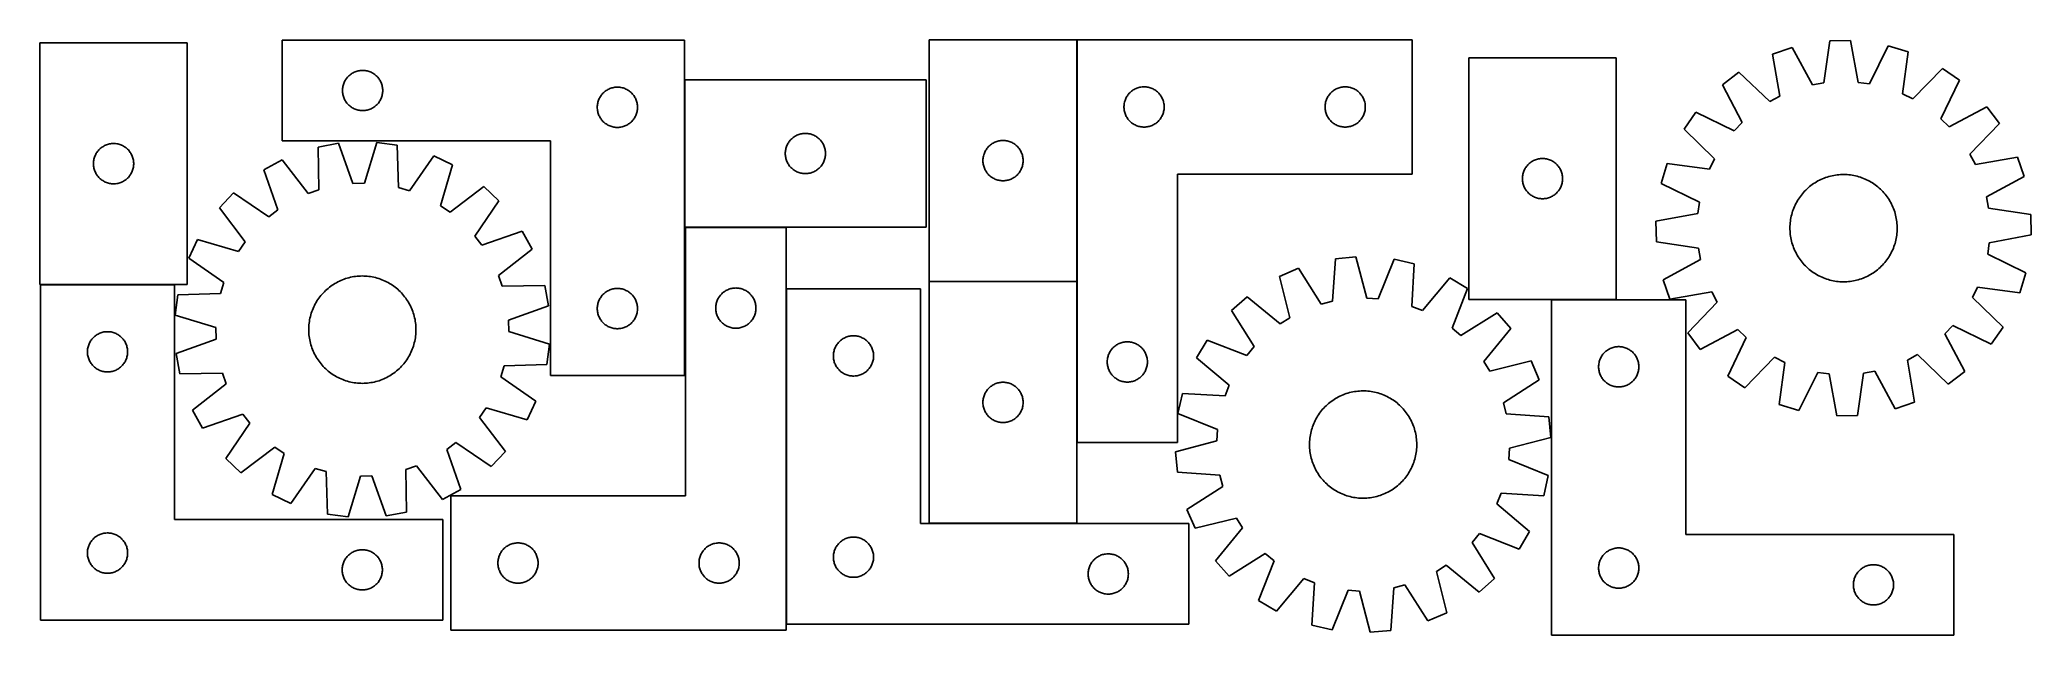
# Model space of a CAD drawing. Header units: millimetres. Extents: x 7 to 1492, y 7 to 451.
import ezdxf

# ---------------------------------------------------------------- set-up
doc = ezdxf.new("R2010")
doc.units = ezdxf.units.MM
doc.layers.add('COMMON', color=5, linetype='CONTINUOUS', true_color=0x0000ff)
doc.layers.add('CUT', color=7, linetype='CONTINUOUS', true_color=0x000000)

msp = doc.modelspace()

# ---------------------------------------------------------------- linework, layer by layer
at = {"layer": 'COMMON'}
for p, q in [((779.974022, 270.74396), (779.974022, 450.74396)), ((487.372102, 421.030875), (487.372102, 311.030875)), ((488.133726, 310.930874), (563.133726, 310.930874)), ((7.02716, 268.37516), (107.02716, 268.37516)), ((669.874021, 270.643959), (779.874021, 270.643959)), ((779.974022, 150.74396), (779.974022, 270.543959)), ((563.233727, 15.203431), (563.233727, 265.203431)), ((1134.040603, 257.217005), (1182.219808, 257.217005))]:
    msp.add_line(p, q, dxfattribs=at)
at = {"layer": 'CUT'}
for p, q in [((116.528501, 448.475161), (6.528501, 448.475161)), ((6.528501, 448.475161), (6.528501, 268.475161)), ((116.528501, 268.475161), (116.528501, 448.475161)), ((487.272102, 450.490058), (187.272102, 450.490058)), ((187.272102, 450.490058), (187.272102, 375.490058)), ((487.272102, 200.490058), (487.272102, 450.490058)), ((779.874021, 450.74396), (669.874021, 450.74396)), ((669.874021, 450.74396), (669.874021, 270.74396)), ((779.874021, 270.74396), (779.874021, 450.74396)), ((780.074022, 450.74396), (780.074022, 150.74396)), ((1030.074022, 450.74396), (780.074022, 450.74396)), ((1030.074022, 350.74396), (1030.074022, 450.74396)), ((1341.458838, 450.038366), (1336.900276, 418.602809)), ((1356.842231, 450.324342), (1341.458838, 450.038366)), ((1362.566009, 419.079933), (1356.842231, 450.324342)), ((1385.107828, 446.384567), (1371.058256, 417.896249)), ((1399.826675, 441.902816), (1385.107828, 446.384567)), ((1072.219808, 437.317006), (1072.219808, 257.317006)), ((1182.219808, 437.317006), (1072.219808, 437.317006)), ((1182.219808, 257.317006), (1182.219808, 437.317006)), ((1313.3592, 445.050766), (1298.817096, 440.025057)), ((1298.817096, 440.025057), (1304.195767, 408.719392)), ((1328.45789, 417.104311), (1313.3592, 445.050766)), ((1395.615258, 410.418872), (1399.826675, 441.902816)), ((232.450783, 415.298417), (232.589266, 416.058339)), ((232.589266, 416.058339), (232.766686, 416.810125)), ((232.766686, 416.810125), (232.982571, 417.55178)), ((232.982571, 417.55178), (233.236349, 418.281339)), ((233.236349, 418.281339), (233.527348, 418.996866)), ((233.527348, 418.996866), (233.854795, 419.696465)), ((233.854795, 419.696465), (234.217823, 420.378279)), ((234.217823, 420.378279), (234.615468, 421.040501)), ((234.615468, 421.040501), (235.046676, 421.681374)), ((235.046676, 421.681374), (235.510304, 422.2992)), ((235.510304, 422.2992), (236.005123, 422.89234)), ((236.005123, 422.89234), (236.529819, 423.45922)), ((236.529819, 423.45922), (237.083001, 423.998338)), ((237.083001, 423.998338), (237.663204, 424.508265)), ((237.663204, 424.508265), (238.268887, 424.987647)), ((238.268887, 424.987647), (238.898446, 425.435213)), ((238.898446, 425.435213), (239.55021, 425.849777)), ((239.55021, 425.849777), (240.22245, 426.23024)), ((240.22245, 426.23024), (240.913386, 426.575592)), ((240.913386, 426.575592), (241.621183, 426.884917)), ((241.621183, 426.884917), (242.343966, 427.157396)), ((242.343966, 427.157396), (243.079817, 427.392306)), ((243.079817, 427.392306), (243.826785, 427.589024)), ((243.826785, 427.589024), (244.58289, 427.747027)), ((244.58289, 427.747027), (245.346126, 427.865898)), ((245.346126, 427.865898), (246.11447, 427.945321)), ((246.11447, 427.945321), (246.885883, 427.985085)), ((246.885883, 427.985085), (247.65832, 427.985085)), ((247.65832, 427.985085), (248.429733, 427.945321)), ((248.429733, 427.945321), (249.198077, 427.865898)), ((249.198077, 427.865898), (249.961313, 427.747027)), ((249.961313, 427.747027), (250.717418, 427.589024)), ((250.717418, 427.589024), (251.464386, 427.392306)), ((251.464386, 427.392306), (252.200237, 427.157396)), ((252.200237, 427.157396), (252.92302, 426.884917)), ((252.92302, 426.884917), (253.630817, 426.575592)), ((253.630817, 426.575592), (254.321753, 426.23024)), ((254.321753, 426.23024), (254.993994, 425.849777)), ((254.993994, 425.849777), (255.645757, 425.435213)), ((255.645757, 425.435213), (256.275316, 424.987647)), ((256.275316, 424.987647), (256.880999, 424.508265)), ((256.880999, 424.508265), (257.461202, 423.998338)), ((257.461202, 423.998338), (258.014384, 423.45922)), ((258.014384, 423.45922), (258.539081, 422.89234)), ((258.539081, 422.89234), (259.033899, 422.2992)), ((259.033899, 422.2992), (259.497527, 421.681374)), ((259.497527, 421.681374), (259.928735, 421.040501)), ((259.928735, 421.040501), (260.32638, 420.378279)), ((260.32638, 420.378279), (260.689408, 419.696465)), ((260.689408, 419.696465), (261.016855, 418.996866)), ((261.016855, 418.996866), (261.307854, 418.281339)), ((261.307854, 418.281339), (261.561632, 417.55178)), ((261.561632, 417.55178), (261.777517, 416.810125)), ((261.777517, 416.810125), (261.954937, 416.058339)), ((261.954937, 416.058339), (262.09342, 415.298417)), ((667.472103, 421.030875), (487.472103, 421.030875)), ((487.472103, 421.030875), (487.472103, 311.030875)), ((667.472103, 311.030875), (667.472103, 421.030875)), ((1273.634005, 426.598301), (1261.356672, 417.32481)), ((1261.356672, 417.32481), (1276.146074, 389.213454)), ((1296.629642, 404.685395), (1273.634005, 426.598301)), ((1336.900276, 418.602809), (1328.45789, 417.104311)), ((1371.058256, 417.896249), (1362.566009, 419.079933)), ((1425.491398, 429.421317), (1403.326086, 406.668873)), ((1424.370547, 391.968935), (1438.104916, 420.610545)), ((1438.104916, 420.610545), (1425.491398, 429.421317)), ((232.272102, 412.990058), (232.29199, 413.762239)), ((232.29199, 412.217877), (232.272102, 412.990058)), ((232.29199, 413.762239), (232.351603, 414.532373)), ((232.351603, 411.447743), (232.29199, 412.217877)), ((232.351603, 414.532373), (232.450783, 415.298417)), ((232.450783, 410.681699), (232.351603, 411.447743)), ((232.589266, 409.921777), (232.450783, 410.681699)), ((232.766686, 409.169991), (232.589266, 409.921777)), ((232.982571, 408.428335), (232.766686, 409.169991)), ((233.236349, 407.698777), (232.982571, 408.428335)), ((233.527348, 406.983249), (233.236349, 407.698777)), ((233.854795, 406.283651), (233.527348, 406.983249)), ((234.217823, 405.601837), (233.854795, 406.283651)), ((234.615468, 404.939615), (234.217823, 405.601837)), ((235.046676, 404.298741), (234.615468, 404.939615)), ((235.510304, 403.680916), (235.046676, 404.298741)), ((236.005123, 403.087776), (235.510304, 403.680916)), ((236.529819, 402.520896), (236.005123, 403.087776)), ((237.083001, 401.981777), (236.529819, 402.520896)), ((237.663204, 401.471851), (237.083001, 401.981777)), ((238.268887, 400.992469), (237.663204, 401.471851)), ((238.898446, 400.544903), (238.268887, 400.992469)), ((256.275316, 400.992469), (255.645757, 400.544903)), ((256.880999, 401.471851), (256.275316, 400.992469)), ((257.461202, 401.981777), (256.880999, 401.471851)), ((258.014384, 402.520896), (257.461202, 401.981777)), ((258.539081, 403.087776), (258.014384, 402.520896)), ((259.033899, 403.680916), (258.539081, 403.087776)), ((259.497527, 404.298741), (259.033899, 403.680916)), ((259.928735, 404.939615), (259.497527, 404.298741)), ((260.32638, 405.601837), (259.928735, 404.939615)), ((260.689408, 406.283651), (260.32638, 405.601837)), ((261.016855, 406.983249), (260.689408, 406.283651)), ((261.307854, 407.698777), (261.016855, 406.983249)), ((261.561632, 408.428335), (261.307854, 407.698777)), ((261.777517, 409.169991), (261.561632, 408.428335)), ((261.954937, 409.921777), (261.777517, 409.169991)), ((262.09342, 410.681699), (261.954937, 409.921777)), ((262.09342, 415.298417), (262.1926, 414.532373)), ((262.1926, 411.447743), (262.09342, 410.681699)), ((262.1926, 414.532373), (262.252213, 413.762239)), ((262.252213, 412.217877), (262.1926, 411.447743)), ((262.252213, 413.762239), (262.272102, 412.990058)), ((262.272102, 412.990058), (262.252213, 412.217877)), ((422.272102, 400.490058), (422.29199, 401.262239)), ((422.29199, 401.262239), (422.351603, 402.032373)), ((422.351603, 402.032373), (422.450783, 402.798417)), ((422.450783, 402.798417), (422.589266, 403.558339)), ((422.589266, 403.558339), (422.766686, 404.310125)), ((422.766686, 404.310125), (422.982571, 405.05178)), ((422.982571, 405.05178), (423.236349, 405.781339)), ((423.236349, 405.781339), (423.527348, 406.496866)), ((423.527348, 406.496866), (423.854795, 407.196465)), ((423.854795, 407.196465), (424.217823, 407.878279)), ((424.217823, 407.878279), (424.615468, 408.540501)), ((424.615468, 408.540501), (425.046676, 409.181374)), ((425.046676, 409.181374), (425.510304, 409.7992)), ((425.510304, 409.7992), (426.005123, 410.39234)), ((426.005123, 410.39234), (426.529819, 410.95922)), ((426.529819, 410.95922), (427.083001, 411.498338)), ((427.083001, 411.498338), (427.663204, 412.008265)), ((427.663204, 412.008265), (428.268887, 412.487647)), ((428.268887, 412.487647), (428.898446, 412.935213)), ((428.898446, 412.935213), (429.55021, 413.349777)), ((429.55021, 413.349777), (430.22245, 413.73024)), ((430.22245, 413.73024), (430.913386, 414.075592)), ((430.913386, 414.075592), (431.621183, 414.384917)), ((431.621183, 414.384917), (432.343966, 414.657396)), ((432.343966, 414.657396), (433.079817, 414.892306)), ((433.079817, 414.892306), (433.826785, 415.089024)), ((433.826785, 415.089024), (434.58289, 415.247027)), ((434.58289, 415.247027), (435.346126, 415.365898)), ((435.346126, 415.365898), (436.11447, 415.445321)), ((436.11447, 415.445321), (436.885883, 415.485085)), ((436.885883, 415.485085), (437.65832, 415.485085)), ((437.65832, 415.485085), (438.429733, 415.445321)), ((438.429733, 415.445321), (439.198077, 415.365898)), ((439.198077, 415.365898), (439.961313, 415.247027)), ((439.961313, 415.247027), (440.717418, 415.089024)), ((440.717418, 415.089024), (441.464386, 414.892306)), ((441.464386, 414.892306), (442.200237, 414.657396)), ((442.200237, 414.657396), (442.92302, 414.384917)), ((442.92302, 414.384917), (443.630817, 414.075592)), ((443.630817, 414.075592), (444.321753, 413.73024)), ((444.321753, 413.73024), (444.993994, 413.349777)), ((444.993994, 413.349777), (445.645757, 412.935213)), ((445.645757, 412.935213), (446.275316, 412.487647)), ((446.275316, 412.487647), (446.880999, 412.008265)), ((446.880999, 412.008265), (447.461202, 411.498338)), ((447.461202, 411.498338), (448.014384, 410.95922)), ((448.014384, 410.95922), (448.539081, 410.39234)), ((448.539081, 410.39234), (449.033899, 409.7992)), ((449.033899, 409.7992), (449.497527, 409.181374)), ((449.497527, 409.181374), (449.928735, 408.540501)), ((449.928735, 408.540501), (450.32638, 407.878279)), ((450.32638, 407.878279), (450.689408, 407.196465)), ((450.689408, 407.196465), (451.016855, 406.496866)), ((451.016855, 406.496866), (451.307854, 405.781339)), ((451.307854, 405.781339), (451.561632, 405.05178)), ((451.561632, 405.05178), (451.777517, 404.310125)), ((451.777517, 404.310125), (451.954937, 403.558339)), ((451.954937, 403.558339), (452.09342, 402.798417)), ((452.09342, 402.798417), (452.1926, 402.032373)), ((452.1926, 402.032373), (452.252213, 401.262239)), ((452.252213, 401.262239), (452.272102, 400.490058)), ((815.078995, 401.130178), (815.11876, 401.901591)), ((815.078995, 400.357741), (815.078995, 401.130178)), ((815.11876, 401.901591), (815.198182, 402.669935)), ((815.198182, 402.669935), (815.317053, 403.433171)), ((815.317053, 403.433171), (815.475057, 404.189276)), ((815.475057, 404.189276), (815.671774, 404.936244)), ((815.671774, 404.936244), (815.906684, 405.672095)), ((815.906684, 405.672095), (816.179163, 406.394878)), ((816.179163, 406.394878), (816.488489, 407.102675)), ((816.488489, 407.102675), (816.83384, 407.793611)), ((816.83384, 407.793611), (817.214303, 408.465852)), ((817.214303, 408.465852), (817.628867, 409.117615)), ((817.628867, 409.117615), (818.076434, 409.747174)), ((818.076434, 409.747174), (818.555816, 410.352857)), ((818.555816, 410.352857), (819.065742, 410.93306)), ((819.065742, 410.93306), (819.60486, 411.486242)), ((819.60486, 411.486242), (820.171741, 412.010938)), ((820.171741, 412.010938), (820.76488, 412.505757)), ((820.76488, 412.505757), (821.382706, 412.969385)), ((821.382706, 412.969385), (822.02358, 413.400593)), ((822.02358, 413.400593), (822.685801, 413.798238)), ((822.685801, 413.798238), (823.367616, 414.161266)), ((823.367616, 414.161266), (824.067214, 414.488713)), ((824.067214, 414.488713), (824.782741, 414.779712)), ((824.782741, 414.779712), (825.5123, 415.03349)), ((825.5123, 415.03349), (826.253956, 415.249375)), ((826.253956, 415.249375), (827.005741, 415.426795)), ((827.005741, 415.426795), (827.765664, 415.565278)), ((827.765664, 415.565278), (828.531707, 415.664458)), ((828.531707, 415.664458), (829.301841, 415.724071)), ((829.301841, 415.724071), (830.074022, 415.74396)), ((830.074022, 415.74396), (830.846204, 415.724071)), ((830.846204, 415.724071), (831.616337, 415.664458)), ((831.616337, 415.664458), (832.382381, 415.565278)), ((832.382381, 415.565278), (833.142303, 415.426795)), ((833.142303, 415.426795), (833.894089, 415.249375)), ((833.894089, 415.249375), (834.635745, 415.03349)), ((834.635745, 415.03349), (835.365304, 414.779712)), ((835.365304, 414.779712), (836.080831, 414.488713)), ((836.080831, 414.488713), (836.780429, 414.161266)), ((836.780429, 414.161266), (837.462243, 413.798238)), ((837.462243, 413.798238), (838.124465, 413.400593)), ((838.124465, 413.400593), (838.765339, 412.969385)), ((838.765339, 412.969385), (839.383165, 412.505757)), ((839.383165, 412.505757), (839.976304, 412.010938)), ((839.976304, 412.010938), (840.543185, 411.486242)), ((840.543185, 411.486242), (841.082303, 410.93306)), ((841.082303, 410.93306), (841.592229, 410.352857)), ((841.592229, 410.352857), (842.071611, 409.747174)), ((842.071611, 409.747174), (842.519178, 409.117615)), ((842.519178, 409.117615), (842.933742, 408.465852)), ((842.933742, 408.465852), (843.314204, 407.793611)), ((843.314204, 407.793611), (843.659556, 407.102675)), ((843.659556, 407.102675), (843.968882, 406.394878)), ((843.968882, 406.394878), (844.241361, 405.672095)), ((844.241361, 405.672095), (844.476271, 404.936244)), ((844.476271, 404.936244), (844.672988, 404.189276)), ((844.672988, 404.189276), (844.830992, 403.433171)), ((844.830992, 403.433171), (844.949863, 402.669935)), ((844.949863, 402.669935), (845.029285, 401.901591)), ((845.029285, 401.901591), (845.069049, 401.130178)), ((845.069049, 401.130178), (845.069049, 400.357741)), ((965.078995, 401.130178), (965.11876, 401.901591)), ((965.078995, 400.357741), (965.078995, 401.130178)), ((965.11876, 401.901591), (965.198182, 402.669935)), ((965.198182, 402.669935), (965.317053, 403.433171)), ((965.317053, 403.433171), (965.475057, 404.189276)), ((965.475057, 404.189276), (965.671774, 404.936244)), ((965.671774, 404.936244), (965.906684, 405.672095)), ((965.906684, 405.672095), (966.179163, 406.394878)), ((966.179163, 406.394878), (966.488489, 407.102675)), ((966.488489, 407.102675), (966.83384, 407.793611)), ((966.83384, 407.793611), (967.214303, 408.465852)), ((967.214303, 408.465852), (967.628867, 409.117615)), ((967.628867, 409.117615), (968.076434, 409.747174)), ((968.076434, 409.747174), (968.555816, 410.352857)), ((968.555816, 410.352857), (969.065742, 410.93306)), ((969.065742, 410.93306), (969.60486, 411.486242)), ((969.60486, 411.486242), (970.171741, 412.010938)), ((970.171741, 412.010938), (970.76488, 412.505757)), ((970.76488, 412.505757), (971.382706, 412.969385)), ((971.382706, 412.969385), (972.02358, 413.400593)), ((972.02358, 413.400593), (972.685801, 413.798238)), ((972.685801, 413.798238), (973.367616, 414.161266)), ((973.367616, 414.161266), (974.067214, 414.488713)), ((974.067214, 414.488713), (974.782741, 414.779712)), ((974.782741, 414.779712), (975.5123, 415.03349)), ((975.5123, 415.03349), (976.253956, 415.249375)), ((976.253956, 415.249375), (977.005741, 415.426795)), ((977.005741, 415.426795), (977.765664, 415.565278)), ((977.765664, 415.565278), (978.531707, 415.664458)), ((978.531707, 415.664458), (979.301841, 415.724071)), ((979.301841, 415.724071), (980.074022, 415.74396)), ((980.074022, 415.74396), (980.846204, 415.724071)), ((980.846204, 415.724071), (981.616337, 415.664458)), ((981.616337, 415.664458), (982.382381, 415.565278)), ((982.382381, 415.565278), (983.142303, 415.426795)), ((983.142303, 415.426795), (983.894089, 415.249375)), ((983.894089, 415.249375), (984.635745, 415.03349)), ((984.635745, 415.03349), (985.365304, 414.779712)), ((985.365304, 414.779712), (986.080831, 414.488713)), ((986.080831, 414.488713), (986.780429, 414.161266)), ((986.780429, 414.161266), (987.462243, 413.798238)), ((987.462243, 413.798238), (988.124465, 413.400593)), ((988.124465, 413.400593), (988.765339, 412.969385)), ((988.765339, 412.969385), (989.383165, 412.505757)), ((989.383165, 412.505757), (989.976304, 412.010938)), ((989.976304, 412.010938), (990.543185, 411.486242)), ((990.543185, 411.486242), (991.082303, 410.93306)), ((991.082303, 410.93306), (991.592229, 410.352857)), ((991.592229, 410.352857), (992.071611, 409.747174)), ((992.071611, 409.747174), (992.519178, 409.117615)), ((992.519178, 409.117615), (992.933742, 408.465852)), ((992.933742, 408.465852), (993.314204, 407.793611)), ((993.314204, 407.793611), (993.659556, 407.102675)), ((993.659556, 407.102675), (993.968882, 406.394878)), ((993.968882, 406.394878), (994.241361, 405.672095)), ((994.241361, 405.672095), (994.476271, 404.936244)), ((994.476271, 404.936244), (994.672988, 404.189276)), ((994.672988, 404.189276), (994.830992, 403.433171)), ((994.830992, 403.433171), (994.949863, 402.669935)), ((994.949863, 402.669935), (995.029285, 401.901591)), ((995.029285, 401.901591), (995.069049, 401.130178)), ((995.069049, 401.130178), (995.069049, 400.357741)), ((1304.195767, 408.719392), (1296.629642, 404.685395)), ((1403.326086, 406.668873), (1395.615258, 410.418872)), ((239.55021, 400.130338), (238.898446, 400.544903)), ((240.22245, 399.749876), (239.55021, 400.130338)), ((240.913386, 399.404524), (240.22245, 399.749876)), ((241.621183, 399.095198), (240.913386, 399.404524)), ((242.343966, 398.822719), (241.621183, 399.095198)), ((243.079817, 398.58781), (242.343966, 398.822719)), ((243.826785, 398.391092), (243.079817, 398.58781)), ((244.58289, 398.233089), (243.826785, 398.391092)), ((245.346126, 398.114218), (244.58289, 398.233089)), ((246.11447, 398.034795), (245.346126, 398.114218)), ((246.885883, 397.995031), (246.11447, 398.034795)), ((247.65832, 397.995031), (246.885883, 397.995031)), ((248.429733, 398.034795), (247.65832, 397.995031)), ((249.198077, 398.114218), (248.429733, 398.034795)), ((249.961313, 398.233089), (249.198077, 398.114218)), ((250.717418, 398.391092), (249.961313, 398.233089)), ((251.464386, 398.58781), (250.717418, 398.391092)), ((252.200237, 398.822719), (251.464386, 398.58781)), ((252.92302, 399.095198), (252.200237, 398.822719)), ((253.630817, 399.404524), (252.92302, 399.095198)), ((254.321753, 399.749876), (253.630817, 399.404524)), ((254.993994, 400.130338), (254.321753, 399.749876)), ((255.645757, 400.544903), (254.993994, 400.130338)), ((422.29199, 399.717877), (422.272102, 400.490058)), ((422.351603, 398.947743), (422.29199, 399.717877)), ((422.450783, 398.181699), (422.351603, 398.947743)), ((422.589266, 397.421777), (422.450783, 398.181699)), ((422.766686, 396.669991), (422.589266, 397.421777)), ((422.982571, 395.928335), (422.766686, 396.669991)), ((423.236349, 395.198777), (422.982571, 395.928335)), ((423.527348, 394.483249), (423.236349, 395.198777)), ((423.854795, 393.783651), (423.527348, 394.483249)), ((424.217823, 393.101837), (423.854795, 393.783651)), ((424.615468, 392.439615), (424.217823, 393.101837)), ((425.046676, 391.798741), (424.615468, 392.439615)), ((425.510304, 391.180916), (425.046676, 391.798741)), ((426.005123, 390.587776), (425.510304, 391.180916)), ((426.529819, 390.020896), (426.005123, 390.587776)), ((427.083001, 389.481777), (426.529819, 390.020896)), ((427.663204, 388.971851), (427.083001, 389.481777)), ((428.268887, 388.492469), (427.663204, 388.971851)), ((428.898446, 388.044903), (428.268887, 388.492469)), ((429.55021, 387.630338), (428.898446, 388.044903)), ((430.22245, 387.249876), (429.55021, 387.630338)), ((430.913386, 386.904524), (430.22245, 387.249876)), ((431.621183, 386.595198), (430.913386, 386.904524)), ((432.343966, 386.322719), (431.621183, 386.595198)), ((433.079817, 386.08781), (432.343966, 386.322719)), ((442.200237, 386.322719), (441.464386, 386.08781)), ((442.92302, 386.595198), (442.200237, 386.322719)), ((443.630817, 386.904524), (442.92302, 386.595198)), ((444.321753, 387.249876), (443.630817, 386.904524)), ((444.993994, 387.630338), (444.321753, 387.249876)), ((445.645757, 388.044903), (444.993994, 387.630338)), ((446.275316, 388.492469), (445.645757, 388.044903)), ((446.880999, 388.971851), (446.275316, 388.492469)), ((447.461202, 389.481777), (446.880999, 388.971851)), ((448.014384, 390.020896), (447.461202, 389.481777)), ((448.539081, 390.587776), (448.014384, 390.020896)), ((449.033899, 391.180916), (448.539081, 390.587776)), ((449.497527, 391.798741), (449.033899, 391.180916)), ((449.928735, 392.439615), (449.497527, 391.798741)), ((450.32638, 393.101837), (449.928735, 392.439615)), ((450.689408, 393.783651), (450.32638, 393.101837)), ((451.016855, 394.483249), (450.689408, 393.783651)), ((451.307854, 395.198777), (451.016855, 394.483249)), ((451.561632, 395.928335), (451.307854, 395.198777)), ((451.777517, 396.669991), (451.561632, 395.928335)), ((451.954937, 397.421777), (451.777517, 396.669991)), ((452.09342, 398.181699), (451.954937, 397.421777)), ((452.1926, 398.947743), (452.09342, 398.181699)), ((452.252213, 399.717877), (452.1926, 398.947743)), ((452.272102, 400.490058), (452.252213, 399.717877)), ((815.11876, 399.586328), (815.078995, 400.357741)), ((815.198182, 398.817984), (815.11876, 399.586328)), ((815.317053, 398.054748), (815.198182, 398.817984)), ((815.475057, 397.298643), (815.317053, 398.054748)), ((815.671774, 396.551675), (815.475057, 397.298643)), ((815.906684, 395.815824), (815.671774, 396.551675)), ((816.179163, 395.093041), (815.906684, 395.815824)), ((816.488489, 394.385244), (816.179163, 395.093041)), ((816.83384, 393.694308), (816.488489, 394.385244)), ((817.214303, 393.022067), (816.83384, 393.694308)), ((817.628867, 392.370304), (817.214303, 393.022067)), ((818.076434, 391.740745), (817.628867, 392.370304)), ((818.555816, 391.135062), (818.076434, 391.740745)), ((819.065742, 390.554859), (818.555816, 391.135062)), ((819.60486, 390.001677), (819.065742, 390.554859)), ((820.171741, 389.476981), (819.60486, 390.001677)), ((820.76488, 388.982162), (820.171741, 389.476981)), ((821.382706, 388.518534), (820.76488, 388.982162)), ((822.02358, 388.087326), (821.382706, 388.518534)), ((822.685801, 387.689681), (822.02358, 388.087326)), ((823.367616, 387.326653), (822.685801, 387.689681)), ((824.067214, 386.999206), (823.367616, 387.326653)), ((824.782741, 386.708207), (824.067214, 386.999206)), ((825.5123, 386.454429), (824.782741, 386.708207)), ((826.253956, 386.238544), (825.5123, 386.454429)), ((827.005741, 386.061124), (826.253956, 386.238544)), ((833.894089, 386.238544), (833.142303, 386.061124)), ((834.635745, 386.454429), (833.894089, 386.238544)), ((835.365304, 386.708207), (834.635745, 386.454429)), ((836.080831, 386.999206), (835.365304, 386.708207)), ((836.780429, 387.326653), (836.080831, 386.999206)), ((837.462243, 387.689681), (836.780429, 387.326653)), ((838.124465, 388.087326), (837.462243, 387.689681)), ((838.765339, 388.518534), (838.124465, 388.087326)), ((839.383165, 388.982162), (838.765339, 388.518534)), ((839.976304, 389.476981), (839.383165, 388.982162)), ((840.543185, 390.001677), (839.976304, 389.476981)), ((841.082303, 390.554859), (840.543185, 390.001677)), ((841.592229, 391.135062), (841.082303, 390.554859)), ((842.071611, 391.740745), (841.592229, 391.135062)), ((842.519178, 392.370304), (842.071611, 391.740745)), ((842.933742, 393.022067), (842.519178, 392.370304)), ((843.314204, 393.694308), (842.933742, 393.022067)), ((843.659556, 394.385244), (843.314204, 393.694308)), ((843.968882, 395.093041), (843.659556, 394.385244)), ((844.241361, 395.815824), (843.968882, 395.093041)), ((844.476271, 396.551675), (844.241361, 395.815824)), ((844.672988, 397.298643), (844.476271, 396.551675)), ((844.830992, 398.054748), (844.672988, 397.298643)), ((844.949863, 398.817984), (844.830992, 398.054748)), ((845.029285, 399.586328), (844.949863, 398.817984)), ((845.069049, 400.357741), (845.029285, 399.586328)), ((965.11876, 399.586328), (965.078995, 400.357741)), ((965.198182, 398.817984), (965.11876, 399.586328)), ((965.317053, 398.054748), (965.198182, 398.817984)), ((965.475057, 397.298643), (965.317053, 398.054748)), ((965.671774, 396.551675), (965.475057, 397.298643)), ((965.906684, 395.815824), (965.671774, 396.551675)), ((966.179163, 395.093041), (965.906684, 395.815824)), ((966.488489, 394.385244), (966.179163, 395.093041)), ((966.83384, 393.694308), (966.488489, 394.385244)), ((967.214303, 393.022067), (966.83384, 393.694308)), ((967.628867, 392.370304), (967.214303, 393.022067)), ((968.076434, 391.740745), (967.628867, 392.370304)), ((968.555816, 391.135062), (968.076434, 391.740745)), ((969.065742, 390.554859), (968.555816, 391.135062)), ((969.60486, 390.001677), (969.065742, 390.554859)), ((970.171741, 389.476981), (969.60486, 390.001677)), ((970.76488, 388.982162), (970.171741, 389.476981)), ((971.382706, 388.518534), (970.76488, 388.982162)), ((972.02358, 388.087326), (971.382706, 388.518534)), ((972.685801, 387.689681), (972.02358, 388.087326)), ((973.367616, 387.326653), (972.685801, 387.689681)), ((974.067214, 386.999206), (973.367616, 387.326653)), ((974.782741, 386.708207), (974.067214, 386.999206)), ((975.5123, 386.454429), (974.782741, 386.708207)), ((976.253956, 386.238544), (975.5123, 386.454429)), ((977.005741, 386.061124), (976.253956, 386.238544)), ((983.894089, 386.238544), (983.142303, 386.061124)), ((984.635745, 386.454429), (983.894089, 386.238544)), ((985.365304, 386.708207), (984.635745, 386.454429)), ((986.080831, 386.999206), (985.365304, 386.708207)), ((986.780429, 387.326653), (986.080831, 386.999206)), ((987.462243, 387.689681), (986.780429, 387.326653)), ((988.124465, 388.087326), (987.462243, 387.689681)), ((988.765339, 388.518534), (988.124465, 388.087326)), ((989.383165, 388.982162), (988.765339, 388.518534)), ((989.976304, 389.476981), (989.383165, 388.982162)), ((990.543185, 390.001677), (989.976304, 389.476981)), ((991.082303, 390.554859), (990.543185, 390.001677)), ((991.592229, 391.135062), (991.082303, 390.554859)), ((992.071611, 391.740745), (991.592229, 391.135062)), ((992.519178, 392.370304), (992.071611, 391.740745)), ((992.933742, 393.022067), (992.519178, 392.370304)), ((993.314204, 393.694308), (992.933742, 393.022067)), ((993.659556, 394.385244), (993.314204, 393.694308)), ((993.968882, 395.093041), (993.659556, 394.385244)), ((994.241361, 395.815824), (993.968882, 395.093041)), ((994.476271, 396.551675), (994.241361, 395.815824)), ((994.672988, 397.298643), (994.476271, 396.551675)), ((994.830992, 398.054748), (994.672988, 397.298643)), ((994.949863, 398.817984), (994.830992, 398.054748)), ((995.029285, 399.586328), (994.949863, 398.817984)), ((995.069049, 400.357741), (995.029285, 399.586328)), ((1241.555225, 396.773204), (1232.744453, 384.159685)), ((1270.196836, 383.038834), (1241.555225, 396.773204)), ((1276.146074, 389.213454), (1270.196836, 383.038834)), ((1430.545167, 386.019696), (1424.370547, 391.968935)), ((1458.656523, 400.809099), (1430.545167, 386.019696)), ((1446.017108, 365.536128), (1467.930014, 388.531765)), ((1467.930014, 388.531765), (1458.656523, 400.809099)), ((53.478059, 371.131794), (54.14028, 371.529439)), ((54.14028, 371.529439), (54.822095, 371.892467)), ((54.822095, 371.892467), (55.521693, 372.219914)), ((55.521693, 372.219914), (56.23722, 372.510913)), ((56.23722, 372.510913), (56.966779, 372.764691)), ((56.966779, 372.764691), (57.708435, 372.980577)), ((57.708435, 372.980577), (58.46022, 373.157996)), ((58.46022, 373.157996), (59.220143, 373.296479)), ((59.220143, 373.296479), (59.986186, 373.395659)), ((59.986186, 373.395659), (60.75632, 373.455272)), ((60.75632, 373.455272), (61.528501, 373.475161)), ((61.528501, 373.475161), (62.300683, 373.455272)), ((62.300683, 373.455272), (63.070816, 373.395659)), ((63.070816, 373.395659), (63.83686, 373.296479)), ((63.83686, 373.296479), (64.596782, 373.157996)), ((64.596782, 373.157996), (65.348568, 372.980577)), ((65.348568, 372.980577), (66.090224, 372.764691)), ((66.090224, 372.764691), (66.819783, 372.510913)), ((66.819783, 372.510913), (67.53531, 372.219914)), ((67.53531, 372.219914), (68.234908, 371.892467)), ((68.234908, 371.892467), (68.916722, 371.529439)), ((68.916722, 371.529439), (69.578944, 371.131794)), ((187.272102, 375.490058), (387.272102, 375.490058)), ((229.222396, 373.630417), (214.09249, 370.834619)), ((239.97462, 343.741215), (229.222396, 373.630417)), ((257.751859, 374.362228), (248.546145, 343.961083)), ((273.005204, 372.345791), (257.751859, 374.362228)), ((273.994906, 340.596851), (273.005204, 372.345791)), ((387.272102, 375.490058), (387.272102, 200.490058)), ((433.826785, 385.891092), (433.079817, 386.08781)), ((434.58289, 385.733089), (433.826785, 385.891092)), ((435.346126, 385.614218), (434.58289, 385.733089)), ((436.11447, 385.534795), (435.346126, 385.614218)), ((436.885883, 385.495031), (436.11447, 385.534795)), ((437.65832, 385.495031), (436.885883, 385.495031)), ((438.429733, 385.534795), (437.65832, 385.495031)), ((439.198077, 385.614218), (438.429733, 385.534795)), ((439.961313, 385.733089), (439.198077, 385.614218)), ((440.717418, 385.891092), (439.961313, 385.733089)), ((441.464386, 386.08781), (440.717418, 385.891092)), ((563.182572, 370.592597), (563.43635, 371.322156)), ((563.43635, 371.322156), (563.727349, 372.037683)), ((563.727349, 372.037683), (564.054796, 372.737281)), ((564.054796, 372.737281), (564.417824, 373.419096)), ((564.417824, 373.419096), (564.815469, 374.081317)), ((564.815469, 374.081317), (565.246677, 374.722191)), ((565.246677, 374.722191), (565.710305, 375.340017)), ((565.710305, 375.340017), (566.205124, 375.933156)), ((566.205124, 375.933156), (566.72982, 376.500037)), ((566.72982, 376.500037), (567.283002, 377.039155)), ((567.283002, 377.039155), (567.863205, 377.549081)), ((567.863205, 377.549081), (568.468888, 378.028463)), ((568.468888, 378.028463), (569.098447, 378.47603)), ((569.098447, 378.47603), (569.750211, 378.890594)), ((569.750211, 378.890594), (570.422451, 379.271057)), ((570.422451, 379.271057), (571.113387, 379.616409)), ((571.113387, 379.616409), (571.821184, 379.925734)), ((571.821184, 379.925734), (572.543967, 380.198213)), ((572.543967, 380.198213), (573.279818, 380.433123)), ((573.279818, 380.433123), (574.026786, 380.62984)), ((574.026786, 380.62984), (574.782891, 380.787844)), ((574.782891, 380.787844), (575.546127, 380.906715)), ((575.546127, 380.906715), (576.314471, 380.986137)), ((576.314471, 380.986137), (577.085884, 381.025902)), ((577.085884, 381.025902), (577.858321, 381.025902)), ((577.858321, 381.025902), (578.629734, 380.986137)), ((578.629734, 380.986137), (579.398078, 380.906715)), ((579.398078, 380.906715), (580.161314, 380.787844)), ((580.161314, 380.787844), (580.917419, 380.62984)), ((580.917419, 380.62984), (581.664387, 380.433123)), ((581.664387, 380.433123), (582.400238, 380.198213)), ((582.400238, 380.198213), (583.123021, 379.925734)), ((583.123021, 379.925734), (583.830818, 379.616409)), ((583.830818, 379.616409), (584.521754, 379.271057)), ((584.521754, 379.271057), (585.193995, 378.890594)), ((585.193995, 378.890594), (585.845758, 378.47603)), ((585.845758, 378.47603), (586.475317, 378.028463)), ((586.475317, 378.028463), (587.081, 377.549081)), ((587.081, 377.549081), (587.661203, 377.039155)), ((587.661203, 377.039155), (588.214385, 376.500037)), ((588.214385, 376.500037), (588.739082, 375.933156)), ((588.739082, 375.933156), (589.2339, 375.340017)), ((589.2339, 375.340017), (589.697528, 374.722191)), ((589.697528, 374.722191), (590.128736, 374.081317)), ((590.128736, 374.081317), (590.526381, 373.419096)), ((590.526381, 373.419096), (590.889409, 372.737281)), ((590.889409, 372.737281), (591.216856, 372.037683)), ((591.216856, 372.037683), (591.507855, 371.322156)), ((591.507855, 371.322156), (591.761633, 370.592597)), ((713.865741, 370.93306), (714.404859, 371.486242)), ((714.404859, 371.486242), (714.97174, 372.010938)), ((714.97174, 372.010938), (715.564879, 372.505757)), ((715.564879, 372.505757), (716.182705, 372.969385)), ((716.182705, 372.969385), (716.823579, 373.400593)), ((716.823579, 373.400593), (717.4858, 373.798238)), ((717.4858, 373.798238), (718.167615, 374.161266)), ((718.167615, 374.161266), (718.867213, 374.488713)), ((718.867213, 374.488713), (719.58274, 374.779712)), ((719.58274, 374.779712), (720.312299, 375.03349)), ((720.312299, 375.03349), (721.053955, 375.249375)), ((721.053955, 375.249375), (721.80574, 375.426795)), ((721.80574, 375.426795), (722.565663, 375.565278)), ((722.565663, 375.565278), (723.331706, 375.664458)), ((723.331706, 375.664458), (724.10184, 375.724071)), ((724.10184, 375.724071), (724.874021, 375.74396)), ((724.874021, 375.74396), (725.646203, 375.724071)), ((725.646203, 375.724071), (726.416336, 375.664458)), ((726.416336, 375.664458), (727.18238, 375.565278)), ((727.18238, 375.565278), (727.942302, 375.426795)), ((727.942302, 375.426795), (728.694088, 375.249375)), ((728.694088, 375.249375), (729.435744, 375.03349)), ((729.435744, 375.03349), (730.165303, 374.779712)), ((730.165303, 374.779712), (730.88083, 374.488713)), ((730.88083, 374.488713), (731.580428, 374.161266)), ((731.580428, 374.161266), (732.262242, 373.798238)), ((732.262242, 373.798238), (732.924464, 373.400593)), ((732.924464, 373.400593), (733.565338, 372.969385)), ((733.565338, 372.969385), (734.183164, 372.505757)), ((734.183164, 372.505757), (734.776303, 372.010938)), ((734.776303, 372.010938), (735.343184, 371.486242)), ((735.343184, 371.486242), (735.882302, 370.93306)), ((827.765664, 385.922641), (827.005741, 386.061124)), ((828.531707, 385.823461), (827.765664, 385.922641)), ((829.301841, 385.763848), (828.531707, 385.823461)), ((830.074022, 385.74396), (829.301841, 385.763848)), ((830.846204, 385.763848), (830.074022, 385.74396)), ((831.616337, 385.823461), (830.846204, 385.763848)), ((832.382381, 385.922641), (831.616337, 385.823461)), ((833.142303, 386.061124), (832.382381, 385.922641)), ((977.765664, 385.922641), (977.005741, 386.061124)), ((978.531707, 385.823461), (977.765664, 385.922641)), ((979.301841, 385.763848), (978.531707, 385.823461)), ((980.074022, 385.74396), (979.301841, 385.763848)), ((980.846204, 385.763848), (980.074022, 385.74396)), ((981.616337, 385.823461), (980.846204, 385.763848)), ((982.382381, 385.922641), (981.616337, 385.823461)), ((983.142303, 386.061124), (982.382381, 385.922641)), ((1232.744453, 384.159685), (1255.496897, 361.994374)), ((46.533474, 358.861379), (46.573239, 359.632793)), ((46.533474, 358.088942), (46.533474, 358.861379)), ((46.573239, 357.317529), (46.533474, 358.088942)), ((46.573239, 359.632793), (46.652661, 360.401136)), ((46.652661, 356.549185), (46.573239, 357.317529)), ((46.652661, 360.401136), (46.771532, 361.164372)), ((46.771532, 355.785949), (46.652661, 356.549185)), ((46.771532, 361.164372), (46.929536, 361.920477)), ((46.929536, 361.920477), (47.126253, 362.667445)), ((47.126253, 362.667445), (47.361163, 363.403296)), ((47.361163, 363.403296), (47.633642, 364.126079)), ((47.633642, 364.126079), (47.942967, 364.833877)), ((47.942967, 364.833877), (48.288319, 365.524812)), ((48.288319, 365.524812), (48.668782, 366.197053)), ((48.668782, 366.197053), (49.083346, 366.848817)), ((49.083346, 366.848817), (49.530913, 367.478375)), ((49.530913, 367.478375), (50.010295, 368.084058)), ((50.010295, 368.084058), (50.520221, 368.664261)), ((50.520221, 368.664261), (51.059339, 369.217444)), ((51.059339, 369.217444), (51.62622, 369.74214)), ((51.62622, 369.74214), (52.219359, 370.236958)), ((52.219359, 370.236958), (52.837185, 370.700586)), ((52.837185, 370.700586), (53.478059, 371.131794)), ((69.578944, 371.131794), (70.219818, 370.700586)), ((70.219818, 370.700586), (70.837644, 370.236958)), ((70.837644, 370.236958), (71.430783, 369.74214)), ((71.430783, 369.74214), (71.997664, 369.217444)), ((71.997664, 369.217444), (72.536782, 368.664261)), ((72.536782, 368.664261), (73.046708, 368.084058)), ((73.046708, 368.084058), (73.52609, 367.478375)), ((73.52609, 367.478375), (73.973657, 366.848817)), ((73.973657, 366.848817), (74.388221, 366.197053)), ((74.388221, 366.197053), (74.768683, 365.524812)), ((74.768683, 365.524812), (75.114035, 364.833877)), ((75.114035, 364.833877), (75.423361, 364.126079)), ((75.423361, 364.126079), (75.69584, 363.403296)), ((75.69584, 363.403296), (75.93075, 362.667445)), ((75.93075, 362.667445), (76.127467, 361.920477)), ((76.127467, 361.920477), (76.285471, 361.164372)), ((76.285471, 361.164372), (76.404342, 360.401136)), ((76.404342, 356.549185), (76.285471, 355.785949)), ((76.404342, 360.401136), (76.483764, 359.632793)), ((76.483764, 357.317529), (76.404342, 356.549185)), ((76.483764, 359.632793), (76.523528, 358.861379)), ((76.523528, 358.088942), (76.483764, 357.317529)), ((76.523528, 358.861379), (76.523528, 358.088942)), ((187.1855, 361.322537), (173.660053, 353.988177)), ((206.647744, 336.218837), (187.1855, 361.322537)), ((214.09249, 370.834619), (214.731805, 339.076691)), ((300.364478, 364.225695), (282.214853, 338.157211)), ((314.248158, 357.594408), (300.364478, 364.225695)), ((305.378458, 327.093536), (314.248158, 357.594408)), ((562.472103, 366.030875), (562.491991, 366.803056)), ((562.491991, 365.258693), (562.472103, 366.030875)), ((562.491991, 366.803056), (562.551604, 367.57319)), ((562.551604, 364.48856), (562.491991, 365.258693)), ((562.551604, 367.57319), (562.650784, 368.339233)), ((562.650784, 363.722516), (562.551604, 364.48856)), ((562.650784, 368.339233), (562.789267, 369.099156)), ((562.789267, 362.962594), (562.650784, 363.722516)), ((562.789267, 369.099156), (562.966687, 369.850941)), ((562.966687, 362.210808), (562.789267, 362.962594)), ((562.966687, 369.850941), (563.182572, 370.592597)), ((563.182572, 361.469152), (562.966687, 362.210808)), ((563.43635, 360.739593), (563.182572, 361.469152)), ((563.727349, 360.024066), (563.43635, 360.739593)), ((564.054796, 359.324468), (563.727349, 360.024066)), ((564.417824, 358.642654), (564.054796, 359.324468)), ((564.815469, 357.980432), (564.417824, 358.642654)), ((565.246677, 357.339558), (564.815469, 357.980432)), ((565.710305, 356.721732), (565.246677, 357.339558)), ((566.205124, 356.128593), (565.710305, 356.721732)), ((589.2339, 356.721732), (588.739082, 356.128593)), ((589.697528, 357.339558), (589.2339, 356.721732)), ((590.128736, 357.980432), (589.697528, 357.339558)), ((590.526381, 358.642654), (590.128736, 357.980432)), ((590.889409, 359.324468), (590.526381, 358.642654)), ((591.216856, 360.024066), (590.889409, 359.324468)), ((591.507855, 360.739593), (591.216856, 360.024066)), ((591.761633, 361.469152), (591.507855, 360.739593)), ((591.761633, 370.592597), (591.977518, 369.850941)), ((591.977518, 362.210808), (591.761633, 361.469152)), ((591.977518, 369.850941), (592.154938, 369.099156)), ((592.154938, 362.962594), (591.977518, 362.210808)), ((592.154938, 369.099156), (592.293421, 368.339233)), ((592.293421, 363.722516), (592.154938, 362.962594)), ((592.293421, 368.339233), (592.392601, 367.57319)), ((592.392601, 364.48856), (592.293421, 363.722516)), ((592.392601, 367.57319), (592.452214, 366.803056)), ((592.452214, 365.258693), (592.392601, 364.48856)), ((592.452214, 366.803056), (592.472103, 366.030875)), ((592.472103, 366.030875), (592.452214, 365.258693)), ((709.878994, 361.130178), (709.918759, 361.901591)), ((709.878994, 360.357741), (709.878994, 361.130178)), ((709.918759, 359.586328), (709.878994, 360.357741)), ((709.918759, 361.901591), (709.998181, 362.669935)), ((709.998181, 358.817984), (709.918759, 359.586328)), ((709.998181, 362.669935), (710.117052, 363.433171)), ((710.117052, 358.054748), (709.998181, 358.817984)), ((710.117052, 363.433171), (710.275056, 364.189276)), ((710.275056, 357.298643), (710.117052, 358.054748)), ((710.275056, 364.189276), (710.471773, 364.936244)), ((710.471773, 356.551675), (710.275056, 357.298643)), ((710.471773, 364.936244), (710.706683, 365.672095)), ((710.706683, 355.815824), (710.471773, 356.551675)), ((710.706683, 365.672095), (710.979162, 366.394878)), ((710.979162, 366.394878), (711.288488, 367.102675)), ((711.288488, 367.102675), (711.633839, 367.793611)), ((711.633839, 367.793611), (712.014302, 368.465852)), ((712.014302, 368.465852), (712.428866, 369.117615)), ((712.428866, 369.117615), (712.876433, 369.747174)), ((712.876433, 369.747174), (713.355815, 370.352857)), ((713.355815, 370.352857), (713.865741, 370.93306)), ((735.882302, 370.93306), (736.392228, 370.352857)), ((736.392228, 370.352857), (736.87161, 369.747174)), ((736.87161, 369.747174), (737.319177, 369.117615)), ((737.319177, 369.117615), (737.733741, 368.465852)), ((737.733741, 368.465852), (738.114203, 367.793611)), ((738.114203, 367.793611), (738.459555, 367.102675)), ((738.459555, 367.102675), (738.768881, 366.394878)), ((738.768881, 366.394878), (739.04136, 365.672095)), ((739.04136, 365.672095), (739.27627, 364.936244)), ((739.27627, 356.551675), (739.04136, 355.815824)), ((739.27627, 364.936244), (739.472987, 364.189276)), ((739.472987, 357.298643), (739.27627, 356.551675)), ((739.472987, 364.189276), (739.630991, 363.433171)), ((739.630991, 358.054748), (739.472987, 357.298643)), ((739.630991, 363.433171), (739.749862, 362.669935)), ((739.749862, 358.817984), (739.630991, 358.054748)), ((739.749862, 362.669935), (739.829284, 361.901591)), ((739.829284, 359.586328), (739.749862, 358.817984)), ((739.829284, 361.901591), (739.869048, 361.130178)), ((739.869048, 360.357741), (739.829284, 359.586328)), ((739.869048, 361.130178), (739.869048, 360.357741)), ((1115.22222, 356.32022), (1115.701602, 356.925904)), ((1115.701602, 356.925904), (1116.211528, 357.506106)), ((1116.211528, 357.506106), (1116.750646, 358.059289)), ((1116.750646, 358.059289), (1117.317526, 358.583985)), ((1117.317526, 358.583985), (1117.910666, 359.078803)), ((1117.910666, 359.078803), (1118.528492, 359.542431)), ((1118.528492, 359.542431), (1119.169365, 359.97364)), ((1119.169365, 359.97364), (1119.831587, 360.371285)), ((1119.831587, 360.371285), (1120.513401, 360.734312)), ((1120.513401, 360.734312), (1121.213, 361.06176)), ((1121.213, 361.06176), (1121.928527, 361.352758)), ((1121.928527, 361.352758), (1122.658086, 361.606537)), ((1122.658086, 361.606537), (1123.399741, 361.822422)), ((1123.399741, 361.822422), (1124.151527, 361.999841)), ((1124.151527, 361.999841), (1124.91145, 362.138325)), ((1124.91145, 362.138325), (1125.677493, 362.237504)), ((1125.677493, 362.237504), (1126.447627, 362.297117)), ((1126.447627, 362.297117), (1127.219808, 362.317006)), ((1127.219808, 362.317006), (1127.99199, 362.297117)), ((1127.99199, 362.297117), (1128.762123, 362.237504)), ((1128.762123, 362.237504), (1129.528167, 362.138325)), ((1129.528167, 362.138325), (1130.288089, 361.999841)), ((1130.288089, 361.999841), (1131.039875, 361.822422)), ((1131.039875, 361.822422), (1131.781531, 361.606537)), ((1131.781531, 361.606537), (1132.51109, 361.352758)), ((1132.51109, 361.352758), (1133.226617, 361.06176)), ((1133.226617, 361.06176), (1133.926215, 360.734312)), ((1133.926215, 360.734312), (1134.608029, 360.371285)), ((1134.608029, 360.371285), (1135.270251, 359.97364)), ((1135.270251, 359.97364), (1135.911125, 359.542431)), ((1135.911125, 359.542431), (1136.52895, 359.078803)), ((1136.52895, 359.078803), (1137.12209, 358.583985)), ((1137.12209, 358.583985), (1137.688971, 358.059289)), ((1137.688971, 358.059289), (1138.228089, 357.506106)), ((1138.228089, 357.506106), (1138.738015, 356.925904)), ((1138.738015, 356.925904), (1139.217397, 356.32022)), ((1220.262954, 358.494963), (1215.781204, 343.776115)), ((1251.746898, 354.283545), (1220.262954, 358.494963)), ((1255.496897, 361.994374), (1251.746898, 354.283545)), ((1450.051105, 357.970004), (1446.017108, 365.536128)), ((1481.356769, 363.348674), (1450.051105, 357.970004)), ((1486.382478, 348.80657), (1481.356769, 363.348674)), ((46.929536, 355.029845), (46.771532, 355.785949)), ((47.126253, 354.282876), (46.929536, 355.029845)), ((47.361163, 353.547025), (47.126253, 354.282876)), ((47.633642, 352.824242), (47.361163, 353.547025)), ((47.942967, 352.116445), (47.633642, 352.824242)), ((48.288319, 351.42551), (47.942967, 352.116445)), ((48.668782, 350.753269), (48.288319, 351.42551)), ((49.083346, 350.101505), (48.668782, 350.753269)), ((49.530913, 349.471946), (49.083346, 350.101505)), ((50.010295, 348.866263), (49.530913, 349.471946)), ((50.520221, 348.286061), (50.010295, 348.866263)), ((51.059339, 347.732878), (50.520221, 348.286061)), ((51.62622, 347.208182), (51.059339, 347.732878)), ((52.219359, 346.713364), (51.62622, 347.208182)), ((52.837185, 346.249736), (52.219359, 346.713364)), ((53.478059, 345.818527), (52.837185, 346.249736)), ((54.14028, 345.420882), (53.478059, 345.818527)), ((54.822095, 345.057854), (54.14028, 345.420882)), ((55.521693, 344.730407), (54.822095, 345.057854)), ((56.23722, 344.439408), (55.521693, 344.730407)), ((56.966779, 344.18563), (56.23722, 344.439408)), ((57.708435, 343.969745), (56.966779, 344.18563)), ((58.46022, 343.792325), (57.708435, 343.969745)), ((59.220143, 343.653842), (58.46022, 343.792325)), ((59.986186, 343.554663), (59.220143, 343.653842)), ((60.75632, 343.495049), (59.986186, 343.554663)), ((61.528501, 343.475161), (60.75632, 343.495049)), ((62.300683, 343.495049), (61.528501, 343.475161)), ((63.070816, 343.554663), (62.300683, 343.495049)), ((63.83686, 343.653842), (63.070816, 343.554663)), ((64.596782, 343.792325), (63.83686, 343.653842)), ((65.348568, 343.969745), (64.596782, 343.792325)), ((66.090224, 344.18563), (65.348568, 343.969745)), ((66.819783, 344.439408), (66.090224, 344.18563)), ((67.53531, 344.730407), (66.819783, 344.439408)), ((68.234908, 345.057854), (67.53531, 344.730407)), ((68.916722, 345.420882), (68.234908, 345.057854)), ((69.578944, 345.818527), (68.916722, 345.420882)), ((70.219818, 346.249736), (69.578944, 345.818527)), ((70.837644, 346.713364), (70.219818, 346.249736)), ((71.430783, 347.208182), (70.837644, 346.713364)), ((71.997664, 347.732878), (71.430783, 347.208182)), ((72.536782, 348.286061), (71.997664, 347.732878)), ((73.046708, 348.866263), (72.536782, 348.286061)), ((73.52609, 349.471946), (73.046708, 348.866263)), ((73.973657, 350.101505), (73.52609, 349.471946)), ((74.388221, 350.753269), (73.973657, 350.101505)), ((74.768683, 351.42551), (74.388221, 350.753269)), ((75.114035, 352.116445), (74.768683, 351.42551)), ((75.423361, 352.824242), (75.114035, 352.116445)), ((75.69584, 353.547025), (75.423361, 352.824242)), ((75.93075, 354.282876), (75.69584, 353.547025)), ((76.127467, 355.029845), (75.93075, 354.282876)), ((76.285471, 355.785949), (76.127467, 355.029845)), ((173.660053, 353.988177), (184.081818, 323.982152)), ((248.546145, 343.961083), (239.97462, 343.741215)), ((566.72982, 355.561712), (566.205124, 356.128593)), ((567.283002, 355.022594), (566.72982, 355.561712)), ((567.863205, 354.512668), (567.283002, 355.022594)), ((568.468888, 354.033286), (567.863205, 354.512668)), ((569.098447, 353.585719), (568.468888, 354.033286)), ((569.750211, 353.171155), (569.098447, 353.585719)), ((570.422451, 352.790693), (569.750211, 353.171155)), ((571.113387, 352.445341), (570.422451, 352.790693)), ((571.821184, 352.136015), (571.113387, 352.445341)), ((572.543967, 351.863536), (571.821184, 352.136015)), ((573.279818, 351.628626), (572.543967, 351.863536)), ((574.026786, 351.431909), (573.279818, 351.628626)), ((574.782891, 351.273905), (574.026786, 351.431909)), ((575.546127, 351.155034), (574.782891, 351.273905)), ((576.314471, 351.075612), (575.546127, 351.155034)), ((577.085884, 351.035848), (576.314471, 351.075612)), ((577.858321, 351.035848), (577.085884, 351.035848)), ((578.629734, 351.075612), (577.858321, 351.035848)), ((579.398078, 351.155034), (578.629734, 351.075612)), ((580.161314, 351.273905), (579.398078, 351.155034)), ((580.917419, 351.431909), (580.161314, 351.273905)), ((581.664387, 351.628626), (580.917419, 351.431909)), ((582.400238, 351.863536), (581.664387, 351.628626)), ((583.123021, 352.136015), (582.400238, 351.863536)), ((583.830818, 352.445341), (583.123021, 352.136015)), ((584.521754, 352.790693), (583.830818, 352.445341)), ((585.193995, 353.171155), (584.521754, 352.790693)), ((585.845758, 353.585719), (585.193995, 353.171155)), ((586.475317, 354.033286), (585.845758, 353.585719)), ((587.081, 354.512668), (586.475317, 354.033286)), ((587.661203, 355.022594), (587.081, 354.512668)), ((588.214385, 355.561712), (587.661203, 355.022594)), ((588.739082, 356.128593), (588.214385, 355.561712)), ((710.979162, 355.093041), (710.706683, 355.815824)), ((711.288488, 354.385244), (710.979162, 355.093041)), ((711.633839, 353.694308), (711.288488, 354.385244)), ((712.014302, 353.022067), (711.633839, 353.694308)), ((712.428866, 352.370304), (712.014302, 353.022067)), ((712.876433, 351.740745), (712.428866, 352.370304)), ((713.355815, 351.135062), (712.876433, 351.740745)), ((713.865741, 350.554859), (713.355815, 351.135062)), ((714.404859, 350.001677), (713.865741, 350.554859)), ((714.97174, 349.476981), (714.404859, 350.001677)), ((715.564879, 348.982162), (714.97174, 349.476981)), ((716.182705, 348.518534), (715.564879, 348.982162)), ((716.823579, 348.087326), (716.182705, 348.518534)), ((717.4858, 347.689681), (716.823579, 348.087326)), ((718.167615, 347.326653), (717.4858, 347.689681)), ((718.867213, 346.999206), (718.167615, 347.326653)), ((719.58274, 346.708207), (718.867213, 346.999206)), ((720.312299, 346.454429), (719.58274, 346.708207)), ((721.053955, 346.238544), (720.312299, 346.454429)), ((721.80574, 346.061124), (721.053955, 346.238544)), ((722.565663, 345.922641), (721.80574, 346.061124)), ((723.331706, 345.823461), (722.565663, 345.922641)), ((724.10184, 345.763848), (723.331706, 345.823461)), ((724.874021, 345.74396), (724.10184, 345.763848)), ((725.646203, 345.763848), (724.874021, 345.74396)), ((726.416336, 345.823461), (725.646203, 345.763848)), ((727.18238, 345.922641), (726.416336, 345.823461)), ((727.942302, 346.061124), (727.18238, 345.922641)), ((728.694088, 346.238544), (727.942302, 346.061124)), ((729.435744, 346.454429), (728.694088, 346.238544)), ((730.165303, 346.708207), (729.435744, 346.454429)), ((730.88083, 346.999206), (730.165303, 346.708207)), ((731.580428, 347.326653), (730.88083, 346.999206)), ((732.262242, 347.689681), (731.580428, 347.326653)), ((732.924464, 348.087326), (732.262242, 347.689681)), ((733.565338, 348.518534), (732.924464, 348.087326)), ((734.183164, 348.982162), (733.565338, 348.518534)), ((734.776303, 349.476981), (734.183164, 348.982162)), ((735.343184, 350.001677), (734.776303, 349.476981)), ((735.882302, 350.554859), (735.343184, 350.001677)), ((736.392228, 351.135062), (735.882302, 350.554859)), ((736.87161, 351.740745), (736.392228, 351.135062)), ((737.319177, 352.370304), (736.87161, 351.740745)), ((737.733741, 353.022067), (737.319177, 352.370304)), ((738.114203, 353.694308), (737.733741, 353.022067)), ((738.459555, 354.385244), (738.114203, 353.694308)), ((738.768881, 355.093041), (738.459555, 354.385244)), ((739.04136, 355.815824), (738.768881, 355.093041)), ((855.074022, 150.74396), (855.074022, 350.74396)), ((855.074022, 350.74396), (1030.074022, 350.74396)), ((1112.224781, 347.703225), (1112.264545, 348.474638)), ((1112.224781, 346.930787), (1112.224781, 347.703225)), ((1112.264545, 346.159374), (1112.224781, 346.930787)), ((1112.264545, 348.474638), (1112.343968, 349.242981)), ((1112.343968, 345.391031), (1112.264545, 346.159374)), ((1112.343968, 349.242981), (1112.462839, 350.006217)), ((1112.462839, 344.627795), (1112.343968, 345.391031)), ((1112.462839, 350.006217), (1112.620843, 350.762322)), ((1112.620843, 343.87169), (1112.462839, 344.627795)), ((1112.620843, 350.762322), (1112.81756, 351.509291)), ((1112.81756, 343.124722), (1112.620843, 343.87169)), ((1112.81756, 351.509291), (1113.05247, 352.245142)), ((1113.05247, 342.38887), (1112.81756, 343.124722)), ((1113.05247, 352.245142), (1113.324949, 352.967925)), ((1113.324949, 341.666088), (1113.05247, 342.38887)), ((1113.324949, 352.967925), (1113.634274, 353.675722)), ((1113.634274, 340.95829), (1113.324949, 341.666088)), ((1113.634274, 353.675722), (1113.979626, 354.366657)), ((1113.979626, 354.366657), (1114.360089, 355.038898)), ((1114.360089, 355.038898), (1114.774653, 355.690662)), ((1114.774653, 355.690662), (1115.22222, 356.32022)), ((1139.217397, 356.32022), (1139.664963, 355.690662)), ((1139.664963, 355.690662), (1140.079528, 355.038898)), ((1140.079528, 355.038898), (1140.45999, 354.366657)), ((1140.45999, 354.366657), (1140.805342, 353.675722)), ((1140.805342, 353.675722), (1141.114668, 352.967925)), ((1141.114668, 341.666088), (1140.805342, 340.95829)), ((1141.114668, 352.967925), (1141.387147, 352.245142)), ((1141.387147, 342.38887), (1141.114668, 341.666088)), ((1141.387147, 352.245142), (1141.622056, 351.509291)), ((1141.622056, 343.124722), (1141.387147, 342.38887)), ((1141.622056, 351.509291), (1141.818774, 350.762322)), ((1141.818774, 343.87169), (1141.622056, 343.124722)), ((1141.818774, 350.762322), (1141.976778, 350.006217)), ((1141.976778, 344.627795), (1141.818774, 343.87169)), ((1141.976778, 350.006217), (1142.095648, 349.242981)), ((1142.095648, 345.391031), (1141.976778, 344.627795)), ((1142.095648, 349.242981), (1142.175071, 348.474638)), ((1142.175071, 346.159374), (1142.095648, 345.391031)), ((1142.175071, 348.474638), (1142.214835, 347.703225)), ((1142.214835, 346.930787), (1142.175071, 346.159374)), ((1142.214835, 347.703225), (1142.214835, 346.930787)), ((1215.781204, 343.776115), (1244.269522, 329.726543)), ((1326.405403, 341.364003), (1327.389977, 342.144786)), ((1327.389977, 342.144786), (1328.398589, 342.894258)), ((1328.398589, 342.894258), (1329.430245, 343.611678)), ((1329.430245, 343.611678), (1330.483927, 344.296339)), ((1330.483927, 344.296339), (1331.558595, 344.947566)), ((1331.558595, 344.947566), (1332.653188, 345.564715)), ((1332.653188, 345.564715), (1333.766626, 346.147178)), ((1333.766626, 346.147178), (1334.89781, 346.694379)), ((1334.89781, 346.694379), (1336.045624, 347.205779)), ((1336.045624, 347.205779), (1337.208935, 347.680872)), ((1337.208935, 347.680872), (1338.386596, 348.119191)), ((1338.386596, 348.119191), (1339.577443, 348.520303)), ((1339.577443, 348.520303), (1340.780301, 348.883811)), ((1340.780301, 348.883811), (1341.993984, 349.209357)), ((1341.993984, 349.209357), (1343.217294, 349.49662)), ((1343.217294, 349.49662), (1344.449023, 349.745315)), ((1344.449023, 349.745315), (1345.687957, 349.955199)), ((1345.687957, 349.955199), (1346.932871, 350.126063)), ((1346.932871, 350.126063), (1348.182539, 350.257739)), ((1348.182539, 350.257739), (1349.435725, 350.350097)), ((1349.435725, 350.350097), (1350.691195, 350.403046)), ((1350.691195, 350.403046), (1351.947707, 350.416534)), ((1351.947707, 350.416534), (1353.204024, 350.390547)), ((1353.204024, 350.390547), (1354.458905, 350.325111)), ((1354.458905, 350.325111), (1355.71111, 350.22029)), ((1355.71111, 350.22029), (1356.959406, 350.076189)), ((1356.959406, 350.076189), (1358.202559, 349.892949)), ((1358.202559, 349.892949), (1359.439343, 349.67075)), ((1359.439343, 349.67075), (1360.668537, 349.409813)), ((1360.668537, 349.409813), (1361.888929, 349.110395)), ((1361.888929, 349.110395), (1363.099313, 348.772791)), ((1363.099313, 348.772791), (1364.298496, 348.397335)), ((1364.298496, 348.397335), (1365.485294, 347.984397)), ((1365.485294, 347.984397), (1366.658535, 347.534384)), ((1366.658535, 347.534384), (1367.817063, 347.047741)), ((1367.817063, 347.047741), (1368.959732, 346.524948)), ((1368.959732, 346.524948), (1370.085417, 345.96652)), ((1370.085417, 345.96652), (1371.193005, 345.37301)), ((1371.193005, 345.37301), (1372.281405, 344.745002)), ((1372.281405, 344.745002), (1373.349541, 344.083117)), ((1373.349541, 344.083117), (1374.396359, 343.388007)), ((1374.396359, 343.388007), (1375.420828, 342.660359)), ((1375.420828, 342.660359), (1376.421934, 341.900891)), ((1376.421934, 341.900891), (1377.398692, 341.110352)), ((1458.436024, 333.70788), (1486.382478, 348.80657)), ((151.00938, 336.626933), (140.412357, 325.471949)), ((177.276544, 318.766059), (151.00938, 336.626933)), ((214.731805, 339.076691), (206.647744, 336.218837)), ((282.214853, 338.157211), (273.994906, 340.596851)), ((312.442202, 322.233198), (305.378458, 327.093536)), ((337.759126, 341.417257), (312.442202, 322.233198)), ((331.053236, 304.55307), (348.91411, 330.820235)), ((348.91411, 330.820235), (337.759126, 341.417257)), ((1113.979626, 340.267355), (1113.634274, 340.95829)), ((1114.360089, 339.595114), (1113.979626, 340.267355)), ((1114.774653, 338.94335), (1114.360089, 339.595114)), ((1115.22222, 338.313792), (1114.774653, 338.94335)), ((1115.701602, 337.708108), (1115.22222, 338.313792)), ((1116.211528, 337.127906), (1115.701602, 337.708108)), ((1116.750646, 336.574723), (1116.211528, 337.127906)), ((1117.317526, 336.050027), (1116.750646, 336.574723)), ((1117.910666, 335.555209), (1117.317526, 336.050027)), ((1118.528492, 335.091581), (1117.910666, 335.555209)), ((1119.169365, 334.660373), (1118.528492, 335.091581)), ((1119.831587, 334.262727), (1119.169365, 334.660373)), ((1120.513401, 333.8997), (1119.831587, 334.262727)), ((1121.213, 333.572253), (1120.513401, 333.8997)), ((1121.928527, 333.281254), (1121.213, 333.572253)), ((1122.658086, 333.027475), (1121.928527, 333.281254)), ((1123.399741, 332.81159), (1122.658086, 333.027475)), ((1124.151527, 332.634171), (1123.399741, 332.81159)), ((1124.91145, 332.495688), (1124.151527, 332.634171)), ((1125.677493, 332.396508), (1124.91145, 332.495688)), ((1126.447627, 332.336895), (1125.677493, 332.396508)), ((1127.219808, 332.317006), (1126.447627, 332.336895)), ((1127.99199, 332.336895), (1127.219808, 332.317006)), ((1128.762123, 332.396508), (1127.99199, 332.336895)), ((1129.528167, 332.495688), (1128.762123, 332.396508)), ((1130.288089, 332.634171), (1129.528167, 332.495688)), ((1131.039875, 332.81159), (1130.288089, 332.634171)), ((1131.781531, 333.027475), (1131.039875, 332.81159)), ((1132.51109, 333.281254), (1131.781531, 333.027475)), ((1133.226617, 333.572253), (1132.51109, 333.281254)), ((1133.926215, 333.8997), (1133.226617, 333.572253)), ((1134.608029, 334.262727), (1133.926215, 333.8997)), ((1135.270251, 334.660373), (1134.608029, 334.262727)), ((1135.911125, 335.091581), (1135.270251, 334.660373)), ((1136.52895, 335.555209), (1135.911125, 335.091581)), ((1137.12209, 336.050027), (1136.52895, 335.555209)), ((1137.688971, 336.574723), (1137.12209, 336.050027)), ((1138.228089, 337.127906), (1137.688971, 336.574723)), ((1138.738015, 337.708108), (1138.228089, 337.127906)), ((1139.217397, 338.313792), (1138.738015, 337.708108)), ((1139.664963, 338.94335), (1139.217397, 338.313792)), ((1140.079528, 339.595114), (1139.664963, 338.94335)), ((1140.45999, 340.267355), (1140.079528, 339.595114)), ((1140.805342, 340.95829), (1140.45999, 340.267355)), ((1244.269522, 329.726543), (1243.085837, 321.234296)), ((1315.11803, 326.48535), (1315.640823, 327.62802)), ((1315.640823, 327.62802), (1316.19925, 328.753704)), ((1316.19925, 328.753704), (1316.792761, 329.861293)), ((1316.792761, 329.861293), (1317.420768, 330.949692)), ((1317.420768, 330.949692), (1318.082654, 332.017828)), ((1318.082654, 332.017828), (1318.777763, 333.064647)), ((1318.777763, 333.064647), (1319.505411, 334.089115)), ((1319.505411, 334.089115), (1320.26488, 335.090222)), ((1320.26488, 335.090222), (1321.055419, 336.066979)), ((1321.055419, 336.066979), (1321.876248, 337.018423)), ((1321.876248, 337.018423), (1322.726559, 337.943614)), ((1322.726559, 337.943614), (1323.60551, 338.84164)), ((1323.60551, 338.84164), (1324.512236, 339.711615)), ((1324.512236, 339.711615), (1325.445841, 340.552679)), ((1325.445841, 340.552679), (1326.405403, 341.364003)), ((1377.398692, 341.110352), (1378.350135, 340.289522)), ((1378.350135, 340.289522), (1379.275327, 339.439212)), ((1379.275327, 339.439212), (1380.173353, 338.56026)), ((1380.173353, 338.56026), (1381.043327, 337.653534)), ((1381.043327, 337.653534), (1381.884392, 336.71993)), ((1381.884392, 336.71993), (1382.695716, 335.760367)), ((1382.695716, 335.760367), (1383.476499, 334.775794)), ((1383.476499, 334.775794), (1384.22597, 333.767181)), ((1384.22597, 333.767181), (1384.943391, 332.735525)), ((1384.943391, 332.735525), (1385.628052, 331.681843)), ((1385.628052, 331.681843), (1386.279279, 330.607175)), ((1386.279279, 330.607175), (1386.896428, 329.512582)), ((1386.896428, 329.512582), (1387.47889, 328.399144)), ((1387.47889, 328.399144), (1388.026091, 327.26796)), ((1388.026091, 327.26796), (1388.537491, 326.120146)), ((1459.934522, 325.265495), (1458.436024, 333.70788)), ((140.412357, 325.471949), (159.596416, 300.155025)), ((184.081818, 323.982152), (177.276544, 318.766059)), ((1243.085837, 321.234296), (1211.841428, 315.510518)), ((1211.841428, 315.510518), (1212.127404, 300.127126)), ((1311.775223, 311.872312), (1311.840659, 313.127192)), ((1311.840659, 313.127192), (1311.94548, 314.379398)), ((1311.94548, 314.379398), (1312.089581, 315.627693)), ((1312.089581, 315.627693), (1312.272822, 316.870846)), ((1312.272822, 316.870846), (1312.49502, 318.107631)), ((1312.49502, 318.107631), (1312.755957, 319.336825)), ((1312.755957, 319.336825), (1313.055375, 320.557216)), ((1313.055375, 320.557216), (1313.392979, 321.767601)), ((1313.392979, 321.767601), (1313.768435, 322.966784)), ((1313.768435, 322.966784), (1314.181374, 324.153581)), ((1314.181374, 324.153581), (1314.631386, 325.326823)), ((1314.631386, 325.326823), (1315.11803, 326.48535)), ((1388.537491, 326.120146), (1389.012585, 324.956835)), ((1389.012585, 324.956835), (1389.450904, 323.779175)), ((1389.450904, 323.779175), (1389.852015, 322.588328)), ((1389.852015, 322.588328), (1390.215523, 321.385469)), ((1390.215523, 321.385469), (1390.541069, 320.171786)), ((1390.541069, 320.171786), (1390.828332, 318.948476)), ((1390.828332, 318.948476), (1391.077028, 317.716747)), ((1391.077028, 317.716747), (1391.286911, 316.477814)), ((1391.286911, 316.477814), (1391.457776, 315.232899)), ((1391.457776, 315.232899), (1391.589452, 313.983232)), ((1391.589452, 313.983232), (1391.68181, 312.730045)), ((1391.68181, 312.730045), (1391.734759, 311.474576)), ((1491.370079, 320.706932), (1459.934522, 325.265495)), ((1491.656055, 305.32354), (1491.370079, 320.706932)), ((124.235206, 301.960981), (117.603919, 288.077301)), ((154.736078, 293.091281), (124.235206, 301.960981)), ((159.596416, 300.155025), (154.736078, 293.091281)), ((336.269329, 297.747797), (331.053236, 304.55307)), ((366.275355, 308.169561), (336.269329, 297.747797)), ((373.609715, 294.644115), (366.275355, 308.169561)), ((487.472103, 311.030875), (667.472103, 311.030875)), ((563.133726, 310.830874), (488.133726, 310.830874)), ((488.133726, 310.830874), (488.133726, 110.830874)), ((563.133726, 10.830874), (563.133726, 310.830874)), ((1212.127404, 300.127126), (1243.562961, 295.568563)), ((1311.749236, 310.615995), (1311.775223, 311.872312)), ((1311.762724, 309.359482), (1311.749236, 310.615995)), ((1311.815673, 308.104013), (1311.762724, 309.359482)), ((1311.908031, 306.850826), (1311.815673, 308.104013)), ((1312.039707, 305.601159), (1311.908031, 306.850826)), ((1312.210571, 304.356244), (1312.039707, 305.601159)), ((1312.420455, 303.117311), (1312.210571, 304.356244)), ((1312.669151, 301.885581), (1312.420455, 303.117311)), ((1312.956414, 300.662272), (1312.669151, 301.885581)), ((1313.28196, 299.448588), (1312.956414, 300.662272)), ((1313.645468, 298.24573), (1313.28196, 299.448588)), ((1314.046579, 297.054883), (1313.645468, 298.24573)), ((1314.484898, 295.877223), (1314.046579, 297.054883)), ((1389.729048, 297.867274), (1389.316109, 296.680476)), ((1390.104504, 299.066457), (1389.729048, 297.867274)), ((1390.442108, 300.276841), (1390.104504, 299.066457)), ((1390.741526, 301.497233), (1390.442108, 300.276841)), ((1391.002463, 302.726427), (1390.741526, 301.497233)), ((1391.224661, 303.963211), (1391.002463, 302.726427)), ((1391.407902, 305.206364), (1391.224661, 303.963211)), ((1391.552003, 306.45466), (1391.407902, 305.206364)), ((1391.656824, 307.706866), (1391.552003, 306.45466)), ((1391.72226, 308.961746), (1391.656824, 307.706866)), ((1391.748247, 310.218063), (1391.72226, 308.961746)), ((1391.734759, 311.474576), (1391.748247, 310.218063)), ((1459.227961, 291.107514), (1460.411646, 299.599762)), ((1460.411646, 299.599762), (1491.656055, 305.32354)), ((117.603919, 288.077301), (143.672403, 269.927676)), ((348.506014, 275.18187), (373.609715, 294.644115)), ((972.773141, 287.620936), (970.567496, 255.933243)), ((988.092555, 289.051358), (972.773141, 287.620936)), ((996.126487, 258.319767), (988.092555, 289.051358)), ((1016.573018, 287.226791), (1004.683289, 257.771586)), ((1031.584671, 283.853244), (1016.573018, 287.226791)), ((1029.728811, 252.143143), (1031.584671, 283.853244)), ((1245.061459, 287.126177), (1217.115005, 272.027488)), ((1243.562961, 295.568563), (1245.061459, 287.126177)), ((1314.959992, 294.713912), (1314.484898, 295.877223)), ((1315.471392, 293.566098), (1314.959992, 294.713912)), ((1316.018593, 292.434914), (1315.471392, 293.566098)), ((1316.601055, 291.321476), (1316.018593, 292.434914)), ((1317.218204, 290.226883), (1316.601055, 291.321476)), ((1317.869431, 289.152215), (1317.218204, 290.226883)), ((1318.554092, 288.098533), (1317.869431, 289.152215)), ((1319.271513, 287.066877), (1318.554092, 288.098533)), ((1320.020984, 286.058264), (1319.271513, 287.066877)), ((1320.801767, 285.073691), (1320.020984, 286.058264)), ((1321.613091, 284.114128), (1320.801767, 285.073691)), ((1322.454156, 283.180523), (1321.613091, 284.114128)), ((1323.32413, 282.273798), (1322.454156, 283.180523)), ((1324.222156, 281.394846), (1323.32413, 282.273798)), ((1380.770924, 282.890443), (1379.891973, 281.992417)), ((1381.621235, 283.815635), (1380.770924, 282.890443)), ((1382.442064, 284.767079), (1381.621235, 283.815635)), ((1383.232603, 285.743836), (1382.442064, 284.767079)), ((1383.992072, 286.744943), (1383.232603, 285.743836)), ((1384.71972, 287.769411), (1383.992072, 286.744943)), ((1385.414829, 288.81623), (1384.71972, 287.769411)), ((1386.076715, 289.884366), (1385.414829, 288.81623)), ((1386.704722, 290.972765), (1386.076715, 289.884366)), ((1387.298233, 292.080354), (1386.704722, 290.972765)), ((1387.85666, 293.206038), (1387.298233, 292.080354)), ((1388.379453, 294.348708), (1387.85666, 293.206038)), ((1388.866097, 295.507235), (1388.379453, 294.348708)), ((1389.316109, 296.680476), (1388.866097, 295.507235)), ((1487.716279, 277.057942), (1459.227961, 291.107514)), ((6.528501, 268.475161), (116.528501, 268.475161)), ((107.02716, 268.27516), (7.02716, 268.27516)), ((7.02716, 268.27516), (7.02716, 18.27516)), ((107.02716, 93.27516), (107.02716, 268.27516)), ((143.672403, 269.927676), (141.232764, 261.707729)), ((223.479614, 267.082843), (224.506182, 267.807526)), ((224.506182, 267.807526), (225.555005, 268.499607)), ((225.555005, 268.499607), (226.62505, 269.158402)), ((226.62505, 269.158402), (227.71526, 269.783261)), ((227.71526, 269.783261), (228.82456, 270.373567)), ((228.82456, 270.373567), (229.951854, 270.928738)), ((229.951854, 270.928738), (231.09603, 271.448226)), ((231.09603, 271.448226), (232.255959, 271.931518)), ((232.255959, 271.931518), (233.430497, 272.378138)), ((233.430497, 272.378138), (234.618483, 272.787644)), ((234.618483, 272.787644), (235.818746, 273.159632)), ((235.818746, 273.159632), (237.030101, 273.493735)), ((237.030101, 273.493735), (238.251353, 273.789624)), ((238.251353, 273.789624), (239.481297, 274.047007)), ((239.481297, 274.047007), (240.718718, 274.265629)), ((240.718718, 274.265629), (241.962396, 274.445275)), ((241.962396, 274.445275), (243.211103, 274.585768)), ((243.211103, 274.585768), (244.463606, 274.686968)), ((244.463606, 274.686968), (245.718671, 274.748776)), ((245.718671, 274.748776), (246.975057, 274.771132)), ((246.975057, 274.771132), (248.231526, 274.754012)), ((248.231526, 274.754012), (249.486837, 274.697434)), ((249.486837, 274.697434), (250.739751, 274.601454)), ((250.739751, 274.601454), (251.989033, 274.466166)), ((251.989033, 274.466166), (253.233448, 274.291703)), ((253.233448, 274.291703), (254.47177, 274.078239)), ((254.47177, 274.078239), (255.702775, 273.825984)), ((255.702775, 273.825984), (256.925249, 273.535186)), ((256.925249, 273.535186), (258.137986, 273.206133)), ((258.137986, 273.206133), (259.339789, 272.83915)), ((259.339789, 272.83915), (260.529471, 272.434598)), ((260.529471, 272.434598), (261.70586, 271.992876)), ((261.70586, 271.992876), (262.867792, 271.514422)), ((262.867792, 271.514422), (264.014123, 270.999706)), ((264.014123, 270.999706), (265.143721, 270.449237)), ((265.143721, 270.449237), (266.255471, 269.863558)), ((266.255471, 269.863558), (267.348275, 269.243248)), ((267.348275, 269.243248), (268.421056, 268.588917)), ((268.421056, 268.588917), (269.472754, 267.901213)), ((269.472754, 267.901213), (270.502332, 267.180813)), ((351.363868, 267.097809), (348.506014, 275.18187)), ((383.121797, 267.737124), (351.363868, 267.097809)), ((385.917595, 252.607218), (383.121797, 267.737124)), ((669.874021, 270.74396), (779.874021, 270.74396)), ((669.874021, 270.543959), (669.874021, 90.543959)), ((779.874021, 270.543959), (669.874021, 270.543959)), ((779.874021, 90.543959), (779.874021, 270.543959)), ((945.122789, 280.555256), (930.995185, 274.460884)), ((930.995185, 274.460884), (938.689528, 243.642515)), ((962.260096, 253.810397), (945.122789, 280.555256)), ((1058.107379, 273.31703), (1037.697416, 248.977594)), ((1071.341826, 265.469741), (1058.107379, 273.31703)), ((1217.115005, 272.027488), (1222.140714, 257.485383)), ((1325.147348, 280.544536), (1324.222156, 281.394846)), ((1326.098791, 279.723706), (1325.147348, 280.544536)), ((1327.075549, 278.933167), (1326.098791, 279.723706)), ((1328.076655, 278.173699), (1327.075549, 278.933167)), ((1329.101124, 277.446051), (1328.076655, 278.173699)), ((1330.147942, 276.750941), (1329.101124, 277.446051)), ((1331.216078, 276.089056), (1330.147942, 276.750941)), ((1332.304478, 275.461048), (1331.216078, 276.089056)), ((1333.412066, 274.867537), (1332.304478, 275.461048)), ((1334.537751, 274.30911), (1333.412066, 274.867537)), ((1335.68042, 273.786317), (1334.537751, 274.30911)), ((1336.838948, 273.299674), (1335.68042, 273.786317)), ((1338.012189, 272.849661), (1336.838948, 273.299674)), ((1339.198987, 272.436723), (1338.012189, 272.849661)), ((1340.39817, 272.061266), (1339.198987, 272.436723)), ((1341.608554, 271.723663), (1340.39817, 272.061266)), ((1342.828946, 271.424244), (1341.608554, 271.723663)), ((1344.05814, 271.163307), (1342.828946, 271.424244)), ((1345.294924, 270.941109), (1344.05814, 271.163307)), ((1346.538077, 270.757869), (1345.294924, 270.941109)), ((1347.786373, 270.613767), (1346.538077, 270.757869)), ((1349.038578, 270.508947), (1347.786373, 270.613767)), ((1350.293459, 270.443511), (1349.038578, 270.508947)), ((1351.549775, 270.417524), (1350.293459, 270.443511)), ((1352.806288, 270.431011), (1351.549775, 270.417524)), ((1354.061758, 270.48396), (1352.806288, 270.431011)), ((1355.314944, 270.576319), (1354.061758, 270.48396)), ((1356.564612, 270.707995), (1355.314944, 270.576319)), ((1357.809526, 270.878859), (1356.564612, 270.707995)), ((1359.04846, 271.088742), (1357.809526, 270.878859)), ((1360.280189, 271.337438), (1359.04846, 271.088742)), ((1361.503499, 271.624701), (1360.280189, 271.337438)), ((1362.717182, 271.950247), (1361.503499, 271.624701)), ((1363.92004, 272.313755), (1362.717182, 271.950247)), ((1365.110887, 272.714866), (1363.92004, 272.313755)), ((1366.288548, 273.153185), (1365.110887, 272.714866)), ((1367.451859, 273.628279), (1366.288548, 273.153185)), ((1368.599673, 274.139679), (1367.451859, 273.628279)), ((1369.730857, 274.68688), (1368.599673, 274.139679)), ((1370.844295, 275.269343), (1369.730857, 274.68688)), ((1371.938888, 275.886492), (1370.844295, 275.269343)), ((1373.013556, 276.537718), (1371.938888, 275.886492)), ((1374.067238, 277.22238), (1373.013556, 276.537718)), ((1375.098894, 277.9398), (1374.067238, 277.22238)), ((1376.107506, 278.689272), (1375.098894, 277.9398)), ((1377.09208, 279.470055), (1376.107506, 278.689272)), ((1378.051642, 280.281379), (1377.09208, 279.470055)), ((1378.985247, 281.122443), (1378.051642, 280.281379)), ((1379.891973, 281.992417), (1378.985247, 281.122443)), ((1483.234529, 262.339095), (1487.716279, 277.057942)), ((109.483823, 260.718027), (107.467387, 245.464682)), ((141.232764, 261.707729), (109.483823, 260.718027)), ((210.829908, 251.726946), (211.380377, 252.856544)), ((211.380377, 252.856544), (211.966056, 253.968293)), ((211.966056, 253.968293), (212.586367, 255.061098)), ((212.586367, 255.061098), (213.240697, 256.133879)), ((213.240697, 256.133879), (213.928401, 257.185577)), ((213.928401, 257.185577), (214.648801, 258.215155)), ((214.648801, 258.215155), (215.401185, 259.221597)), ((215.401185, 259.221597), (216.184811, 260.203909)), ((216.184811, 260.203909), (216.998905, 261.161122)), ((216.998905, 261.161122), (217.842665, 262.092292)), ((217.842665, 262.092292), (218.715257, 262.996499)), ((218.715257, 262.996499), (219.61582, 263.872851)), ((219.61582, 263.872851), (220.543465, 264.720483)), ((220.543465, 264.720483), (221.497278, 265.538559)), ((221.497278, 265.538559), (222.476316, 266.326272)), ((222.476316, 266.326272), (223.479614, 267.082843)), ((270.502332, 267.180813), (271.508774, 266.428429)), ((271.508774, 266.428429), (272.491086, 265.644803)), ((272.491086, 265.644803), (273.4483, 264.830709)), ((273.4483, 264.830709), (274.379469, 263.98695)), ((274.379469, 263.98695), (275.283676, 263.114358)), ((275.283676, 263.114358), (276.160028, 262.213795)), ((276.160028, 262.213795), (277.007661, 261.286149)), ((277.007661, 261.286149), (277.825736, 260.332336)), ((277.825736, 260.332336), (278.613449, 259.353298)), ((278.613449, 259.353298), (279.37002, 258.35)), ((279.37002, 258.35), (280.094704, 257.323433)), ((280.094704, 257.323433), (280.786784, 256.274609)), ((280.786784, 256.274609), (281.445579, 255.204564)), ((281.445579, 255.204564), (282.070438, 254.114354)), ((282.070438, 254.114354), (282.660744, 253.005054)), ((282.660744, 253.005054), (283.215915, 251.87776)), ((356.028392, 241.854994), (385.917595, 252.607218)), ((422.351603, 252.032373), (422.450783, 252.798417)), ((422.450783, 252.798417), (422.589266, 253.558339)), ((422.589266, 253.558339), (422.766686, 254.310125)), ((422.766686, 254.310125), (422.982571, 255.05178)), ((422.982571, 255.05178), (423.236349, 255.781339)), ((423.236349, 255.781339), (423.527348, 256.496866)), ((423.527348, 256.496866), (423.854795, 257.196465)), ((423.854795, 257.196465), (424.217823, 257.878279)), ((424.217823, 257.878279), (424.615468, 258.540501)), ((424.615468, 258.540501), (425.046676, 259.181374)), ((425.046676, 259.181374), (425.510304, 259.7992)), ((425.510304, 259.7992), (426.005123, 260.39234)), ((426.005123, 260.39234), (426.529819, 260.95922)), ((426.529819, 260.95922), (427.083001, 261.498338)), ((427.083001, 261.498338), (427.663204, 262.008265)), ((427.663204, 262.008265), (428.268887, 262.487647)), ((428.268887, 262.487647), (428.898446, 262.935213)), ((428.898446, 262.935213), (429.55021, 263.349777)), ((429.55021, 263.349777), (430.22245, 263.73024)), ((430.22245, 263.73024), (430.913386, 264.075592)), ((430.913386, 264.075592), (431.621183, 264.384917)), ((431.621183, 264.384917), (432.343966, 264.657396)), ((432.343966, 264.657396), (433.079817, 264.892306)), ((433.079817, 264.892306), (433.826785, 265.089024)), ((433.826785, 265.089024), (434.58289, 265.247027)), ((434.58289, 265.247027), (435.346126, 265.365898)), ((435.346126, 265.365898), (436.11447, 265.445321)), ((436.11447, 265.445321), (436.885883, 265.485085)), ((436.885883, 265.485085), (437.65832, 265.485085)), ((437.65832, 265.485085), (438.429733, 265.445321)), ((438.429733, 265.445321), (439.198077, 265.365898)), ((439.198077, 265.365898), (439.961313, 265.247027)), ((439.961313, 265.247027), (440.717418, 265.089024)), ((440.717418, 265.089024), (441.464386, 264.892306)), ((441.464386, 264.892306), (442.200237, 264.657396)), ((442.200237, 264.657396), (442.92302, 264.384917)), ((442.92302, 264.384917), (443.630817, 264.075592)), ((443.630817, 264.075592), (444.321753, 263.73024)), ((444.321753, 263.73024), (444.993994, 263.349777)), ((444.993994, 263.349777), (445.645757, 262.935213)), ((445.645757, 262.935213), (446.275316, 262.487647)), ((446.275316, 262.487647), (446.880999, 262.008265)), ((446.880999, 262.008265), (447.461202, 261.498338)), ((447.461202, 261.498338), (448.014384, 260.95922)), ((448.014384, 260.95922), (448.539081, 260.39234)), ((448.539081, 260.39234), (449.033899, 259.7992)), ((449.033899, 259.7992), (449.497527, 259.181374)), ((449.497527, 259.181374), (449.928735, 258.540501)), ((449.928735, 258.540501), (450.32638, 257.878279)), ((450.32638, 257.878279), (450.689408, 257.196465)), ((450.689408, 257.196465), (451.016855, 256.496866)), ((451.016855, 256.496866), (451.307854, 255.781339)), ((451.307854, 255.781339), (451.561632, 255.05178)), ((451.561632, 255.05178), (451.777517, 254.310125)), ((451.777517, 254.310125), (451.954937, 253.558339)), ((451.954937, 253.558339), (452.09342, 252.798417)), ((452.09342, 252.798417), (452.1926, 252.032373)), ((510.678463, 251.988506), (510.757886, 252.756849)), ((510.757886, 252.756849), (510.876757, 253.520085)), ((510.876757, 253.520085), (511.03476, 254.27619)), ((511.03476, 254.27619), (511.231478, 255.023158)), ((511.231478, 255.023158), (511.466388, 255.759009)), ((511.466388, 255.759009), (511.738867, 256.481792)), ((511.738867, 256.481792), (512.048192, 257.189589)), ((512.048192, 257.189589), (512.393544, 257.880525)), ((512.393544, 257.880525), (512.774007, 258.552766)), ((512.774007, 258.552766), (513.188571, 259.204529)), ((513.188571, 259.204529), (513.636137, 259.834088)), ((513.636137, 259.834088), (514.115519, 260.439771)), ((514.115519, 260.439771), (514.625446, 261.019974)), ((514.625446, 261.019974), (515.164564, 261.573156)), ((515.164564, 261.573156), (515.731444, 262.097853)), ((515.731444, 262.097853), (516.324584, 262.592671)), ((516.324584, 262.592671), (516.94241, 263.056299)), ((516.94241, 263.056299), (517.583283, 263.487507)), ((517.583283, 263.487507), (518.245505, 263.885152)), ((518.245505, 263.885152), (518.927319, 264.24818)), ((518.927319, 264.24818), (519.626917, 264.575627)), ((519.626917, 264.575627), (520.342445, 264.866626)), ((520.342445, 264.866626), (521.072004, 265.120404)), ((521.072004, 265.120404), (521.813659, 265.336289)), ((521.813659, 265.336289), (522.565445, 265.513709)), ((522.565445, 265.513709), (523.325367, 265.652192)), ((523.325367, 265.652192), (524.091411, 265.751372)), ((524.091411, 265.751372), (524.861545, 265.810985)), ((524.861545, 265.810985), (525.633726, 265.830874)), ((525.633726, 265.830874), (526.405907, 265.810985)), ((526.405907, 265.810985), (527.176041, 265.751372)), ((527.176041, 265.751372), (527.942085, 265.652192)), ((527.942085, 265.652192), (528.702007, 265.513709)), ((528.702007, 265.513709), (529.453793, 265.336289)), ((529.453793, 265.336289), (530.195449, 265.120404)), ((530.195449, 265.120404), (530.925007, 264.866626)), ((530.925007, 264.866626), (531.640535, 264.575627)), ((531.640535, 264.575627), (532.340133, 264.24818)), ((532.340133, 264.24818), (533.021947, 263.885152)), ((533.021947, 263.885152), (533.684169, 263.487507)), ((533.684169, 263.487507), (534.325043, 263.056299)), ((534.325043, 263.056299), (534.942868, 262.592671)), ((534.942868, 262.592671), (535.536008, 262.097853)), ((535.536008, 262.097853), (536.102888, 261.573156)), ((536.102888, 261.573156), (536.642007, 261.019974)), ((536.642007, 261.019974), (537.151933, 260.439771)), ((537.151933, 260.439771), (537.631315, 259.834088)), ((537.631315, 259.834088), (538.078881, 259.204529)), ((538.078881, 259.204529), (538.493445, 258.552766)), ((538.493445, 258.552766), (538.873908, 257.880525)), ((538.873908, 257.880525), (539.21926, 257.189589)), ((539.21926, 257.189589), (539.528586, 256.481792)), ((539.528586, 256.481792), (539.801064, 255.759009)), ((539.801064, 255.759009), (540.035974, 255.023158)), ((540.035974, 255.023158), (540.232692, 254.27619)), ((540.232692, 254.27619), (540.390695, 253.520085)), ((540.390695, 253.520085), (540.509566, 252.756849)), ((540.509566, 252.756849), (540.588989, 251.988506)), ((663.333727, 265.203431), (563.333727, 265.203431)), ((563.333727, 265.203431), (563.333727, 15.203431)), ((663.333727, 90.203431), (663.333727, 265.203431)), ((906.881553, 259.196594), (895.328668, 249.034832)), ((931.444716, 239.056441), (906.881553, 259.196594)), ((970.567496, 255.933243), (962.260096, 253.810397)), ((1004.683289, 257.771586), (996.126487, 258.319767)), ((1059.777838, 235.885134), (1071.341826, 265.469741)), ((1072.219808, 257.317006), (1182.219808, 257.317006)), ((1234.040603, 257.117005), (1134.040603, 257.117005)), ((1134.040603, 257.117005), (1134.040603, 7.117005)), ((1222.140714, 257.485383), (1253.446378, 262.864054)), ((1234.040603, 82.117005), (1234.040603, 257.117005)), ((1257.480375, 255.297929), (1235.567469, 232.302293)), ((1253.446378, 262.864054), (1257.480375, 255.297929)), ((1448.000586, 258.839684), (1451.750585, 266.550512)), ((1470.75303, 236.674372), (1448.000586, 258.839684)), ((1451.750585, 266.550512), (1483.234529, 262.339095)), ((107.467387, 245.464682), (137.868531, 236.258967)), ((207.13218, 237.19966), (207.228161, 238.452574)), ((207.228161, 238.452574), (207.363449, 239.701855)), ((207.363449, 239.701855), (207.537911, 240.946271)), ((207.537911, 240.946271), (207.751375, 242.184592)), ((207.751375, 242.184592), (208.00363, 243.415598)), ((208.00363, 243.415598), (208.294428, 244.638072)), ((208.294428, 244.638072), (208.623481, 245.850809)), ((208.623481, 245.850809), (208.990465, 247.052612)), ((208.990465, 247.052612), (209.395017, 248.242294)), ((209.395017, 248.242294), (209.836738, 249.418682)), ((209.836738, 249.418682), (210.315193, 250.580615)), ((210.315193, 250.580615), (210.829908, 251.726946)), ((283.215915, 251.87776), (283.735403, 250.733584)), ((283.735403, 250.733584), (284.218695, 249.573655)), ((284.218695, 249.573655), (284.665315, 248.399118)), ((284.665315, 248.399118), (285.074821, 247.211131)), ((285.074821, 247.211131), (285.446809, 246.010868)), ((285.446809, 246.010868), (285.780913, 244.799513)), ((285.780913, 244.799513), (286.076802, 243.578261)), ((286.076802, 243.578261), (286.334184, 242.348317)), ((286.334184, 242.348317), (286.552807, 241.110896)), ((286.552807, 241.110896), (286.732453, 239.867218)), ((286.732453, 239.867218), (286.872945, 238.618512)), ((286.872945, 238.618512), (286.974145, 237.366008)), ((356.248261, 233.28347), (356.028392, 241.854994)), ((422.272102, 250.490058), (422.29199, 251.262239)), ((422.29199, 249.717877), (422.272102, 250.490058)), ((422.29199, 251.262239), (422.351603, 252.032373)), ((422.351603, 248.947743), (422.29199, 249.717877)), ((422.450783, 248.181699), (422.351603, 248.947743)), ((422.589266, 247.421777), (422.450783, 248.181699)), ((422.766686, 246.669991), (422.589266, 247.421777)), ((422.982571, 245.928335), (422.766686, 246.669991)), ((423.236349, 245.198777), (422.982571, 245.928335)), ((423.527348, 244.483249), (423.236349, 245.198777)), ((423.854795, 243.783651), (423.527348, 244.483249)), ((424.217823, 243.101837), (423.854795, 243.783651)), ((424.615468, 242.439615), (424.217823, 243.101837)), ((425.046676, 241.798741), (424.615468, 242.439615)), ((425.510304, 241.180916), (425.046676, 241.798741)), ((426.005123, 240.587776), (425.510304, 241.180916)), ((426.529819, 240.020896), (426.005123, 240.587776)), ((427.083001, 239.481777), (426.529819, 240.020896)), ((427.663204, 238.971851), (427.083001, 239.481777)), ((428.268887, 238.492469), (427.663204, 238.971851)), ((428.898446, 238.044903), (428.268887, 238.492469)), ((429.55021, 237.630338), (428.898446, 238.044903)), ((430.22245, 237.249876), (429.55021, 237.630338)), ((444.993994, 237.630338), (444.321753, 237.249876)), ((445.645757, 238.044903), (444.993994, 237.630338)), ((446.275316, 238.492469), (445.645757, 238.044903)), ((446.880999, 238.971851), (446.275316, 238.492469)), ((447.461202, 239.481777), (446.880999, 238.971851)), ((448.014384, 240.020896), (447.461202, 239.481777)), ((448.539081, 240.587776), (448.014384, 240.020896)), ((449.033899, 241.180916), (448.539081, 240.587776)), ((449.497527, 241.798741), (449.033899, 241.180916)), ((449.928735, 242.439615), (449.497527, 241.798741)), ((450.32638, 243.101837), (449.928735, 242.439615)), ((450.689408, 243.783651), (450.32638, 243.101837)), ((451.016855, 244.483249), (450.689408, 243.783651)), ((451.307854, 245.198777), (451.016855, 244.483249)), ((451.561632, 245.928335), (451.307854, 245.198777)), ((451.777517, 246.669991), (451.561632, 245.928335)), ((451.954937, 247.421777), (451.777517, 246.669991)), ((452.09342, 248.181699), (451.954937, 247.421777)), ((452.1926, 248.947743), (452.09342, 248.181699)), ((452.1926, 252.032373), (452.252213, 251.262239)), ((452.252213, 249.717877), (452.1926, 248.947743)), ((452.252213, 251.262239), (452.272102, 250.490058)), ((452.272102, 250.490058), (452.252213, 249.717877)), ((510.638699, 251.217092), (510.678463, 251.988506)), ((510.638699, 250.444655), (510.638699, 251.217092)), ((510.678463, 249.673242), (510.638699, 250.444655)), ((510.757886, 248.904898), (510.678463, 249.673242)), ((510.876757, 248.141662), (510.757886, 248.904898)), ((511.03476, 247.385557), (510.876757, 248.141662)), ((511.231478, 246.638589), (511.03476, 247.385557)), ((511.466388, 245.902738), (511.231478, 246.638589)), ((511.738867, 245.179955), (511.466388, 245.902738)), ((512.048192, 244.472158), (511.738867, 245.179955)), ((512.393544, 243.781222), (512.048192, 244.472158)), ((512.774007, 243.108982), (512.393544, 243.781222)), ((513.188571, 242.457218), (512.774007, 243.108982)), ((513.636137, 241.827659), (513.188571, 242.457218)), ((514.115519, 241.221976), (513.636137, 241.827659)), ((514.625446, 240.641773), (514.115519, 241.221976)), ((515.164564, 240.088591), (514.625446, 240.641773)), ((515.731444, 239.563895), (515.164564, 240.088591)), ((516.324584, 239.069076), (515.731444, 239.563895)), ((516.94241, 238.605449), (516.324584, 239.069076)), ((517.583283, 238.17424), (516.94241, 238.605449)), ((518.245505, 237.776595), (517.583283, 238.17424)), ((518.927319, 237.413567), (518.245505, 237.776595)), ((533.021947, 237.776595), (532.340133, 237.413567)), ((533.684169, 238.17424), (533.021947, 237.776595)), ((534.325043, 238.605449), (533.684169, 238.17424)), ((534.942868, 239.069076), (534.325043, 238.605449)), ((535.536008, 239.563895), (534.942868, 239.069076)), ((536.102888, 240.088591), (535.536008, 239.563895)), ((536.642007, 240.641773), (536.102888, 240.088591)), ((537.151933, 241.221976), (536.642007, 240.641773)), ((537.631315, 241.827659), (537.151933, 241.221976)), ((538.078881, 242.457218), (537.631315, 241.827659)), ((538.493445, 243.108982), (538.078881, 242.457218)), ((538.873908, 243.781222), (538.493445, 243.108982)), ((539.21926, 244.472158), (538.873908, 243.781222)), ((539.528586, 245.179955), (539.21926, 244.472158)), ((539.801064, 245.902738), (539.528586, 245.179955)), ((540.035974, 246.638589), (539.801064, 245.902738)), ((540.232692, 247.385557), (540.035974, 246.638589)), ((540.390695, 248.141662), (540.232692, 247.385557)), ((540.509566, 248.904898), (540.390695, 248.141662)), ((540.588989, 249.673242), (540.509566, 248.904898)), ((540.588989, 251.988506), (540.628753, 251.217092)), ((540.628753, 250.444655), (540.588989, 249.673242)), ((540.628753, 251.217092), (540.628753, 250.444655)), ((895.328668, 249.034832), (912.169822, 222.102505)), ((938.689528, 243.642515), (931.444716, 239.056441)), ((1037.697416, 248.977594), (1029.728811, 252.143143)), ((1093.310551, 247.253238), (1066.378223, 230.412084)), ((1103.472312, 235.700353), (1093.310551, 247.253238)), ((1427.351409, 231.620603), (1433.300647, 237.795223)), ((1433.300647, 237.795223), (1461.942258, 224.060854)), ((42.521744, 222.095226), (42.737629, 222.836882)), ((42.737629, 222.836882), (42.991407, 223.566441)), ((42.991407, 223.566441), (43.282406, 224.281968)), ((43.282406, 224.281968), (43.609854, 224.981567)), ((43.609854, 224.981567), (43.972881, 225.663381)), ((43.972881, 225.663381), (44.370526, 226.325603)), ((44.370526, 226.325603), (44.801735, 226.966476)), ((44.801735, 226.966476), (45.265363, 227.584302)), ((45.265363, 227.584302), (45.760181, 228.177441)), ((45.760181, 228.177441), (46.284877, 228.744322)), ((46.284877, 228.744322), (46.83806, 229.28344)), ((46.83806, 229.28344), (47.418262, 229.793366)), ((47.418262, 229.793366), (48.023946, 230.272748)), ((48.023946, 230.272748), (48.653504, 230.720315)), ((48.653504, 230.720315), (49.305268, 231.134879)), ((49.305268, 231.134879), (49.977509, 231.515342)), ((49.977509, 231.515342), (50.668444, 231.860694)), ((50.668444, 231.860694), (51.376241, 232.170019)), ((51.376241, 232.170019), (52.099024, 232.442498)), ((52.099024, 232.442498), (52.834875, 232.677408)), ((52.834875, 232.677408), (53.581844, 232.874125)), ((53.581844, 232.874125), (54.337948, 233.032129)), ((54.337948, 233.032129), (55.101184, 233.151)), ((55.101184, 233.151), (55.869528, 233.230423)), ((55.869528, 233.230423), (56.640941, 233.270187)), ((56.640941, 233.270187), (57.413378, 233.270187)), ((57.413378, 233.270187), (58.184792, 233.230423)), ((58.184792, 233.230423), (58.953135, 233.151)), ((58.953135, 233.151), (59.716371, 233.032129)), ((59.716371, 233.032129), (60.472476, 232.874125)), ((60.472476, 232.874125), (61.219444, 232.677408)), ((61.219444, 232.677408), (61.955295, 232.442498)), ((61.955295, 232.442498), (62.678078, 232.170019)), ((62.678078, 232.170019), (63.385876, 231.860694)), ((63.385876, 231.860694), (64.076811, 231.515342)), ((64.076811, 231.515342), (64.749052, 231.134879)), ((64.749052, 231.134879), (65.400816, 230.720315)), ((65.400816, 230.720315), (66.030374, 230.272748)), ((66.030374, 230.272748), (66.636057, 229.793366)), ((66.636057, 229.793366), (67.21626, 229.28344)), ((67.21626, 229.28344), (67.769443, 228.744322)), ((67.769443, 228.744322), (68.294139, 228.177441)), ((68.294139, 228.177441), (68.788957, 227.584302)), ((68.788957, 227.584302), (69.252585, 226.966476)), ((69.252585, 226.966476), (69.683793, 226.325603)), ((69.683793, 226.325603), (70.081438, 225.663381)), ((70.081438, 225.663381), (70.444466, 224.981567)), ((70.444466, 224.981567), (70.771913, 224.281968)), ((70.771913, 224.281968), (71.062912, 223.566441)), ((71.062912, 223.566441), (71.31669, 222.836882)), ((71.31669, 222.836882), (71.532576, 222.095226)), ((138.088399, 227.687443), (108.199197, 216.935219)), ((137.868531, 236.258967), (138.088399, 227.687443)), ((207.058482, 234.68788), (207.075602, 235.944349)), ((207.080838, 233.431493), (207.058482, 234.68788)), ((207.075602, 235.944349), (207.13218, 237.19966)), ((207.142646, 232.176429), (207.080838, 233.431493)), ((207.243846, 230.923925), (207.142646, 232.176429)), ((207.384339, 229.675219), (207.243846, 230.923925)), ((207.563985, 228.431541), (207.384339, 229.675219)), ((207.782607, 227.19412), (207.563985, 228.431541)), ((208.03999, 225.964176), (207.782607, 227.19412)), ((208.335879, 224.742924), (208.03999, 225.964176)), ((208.669982, 223.531569), (208.335879, 224.742924)), ((209.041971, 222.331306), (208.669982, 223.531569)), ((285.49331, 223.691628), (285.126327, 222.489825)), ((285.822364, 224.904365), (285.49331, 223.691628)), ((286.113161, 226.126839), (285.822364, 224.904365)), ((286.365417, 227.357845), (286.113161, 226.126839)), ((286.578881, 228.596166), (286.365417, 227.357845)), ((286.753343, 229.840582), (286.578881, 228.596166)), ((286.888631, 231.089863), (286.753343, 229.840582)), ((286.984611, 232.342777), (286.888631, 231.089863)), ((286.974145, 237.366008), (287.035954, 236.110944)), ((287.041189, 233.598088), (286.984611, 232.342777)), ((287.035954, 236.110944), (287.058309, 234.854557)), ((287.058309, 234.854557), (287.041189, 233.598088)), ((386.649405, 224.077755), (356.248261, 233.28347)), ((384.632969, 208.82441), (386.649405, 224.077755)), ((430.913386, 236.904524), (430.22245, 237.249876)), ((431.621183, 236.595198), (430.913386, 236.904524)), ((432.343966, 236.322719), (431.621183, 236.595198)), ((433.079817, 236.08781), (432.343966, 236.322719)), ((433.826785, 235.891092), (433.079817, 236.08781)), ((434.58289, 235.733089), (433.826785, 235.891092)), ((435.346126, 235.614218), (434.58289, 235.733089)), ((436.11447, 235.534795), (435.346126, 235.614218)), ((436.885883, 235.495031), (436.11447, 235.534795)), ((437.65832, 235.495031), (436.885883, 235.495031)), ((438.429733, 235.534795), (437.65832, 235.495031)), ((439.198077, 235.614218), (438.429733, 235.534795)), ((439.961313, 235.733089), (439.198077, 235.614218)), ((440.717418, 235.891092), (439.961313, 235.733089)), ((441.464386, 236.08781), (440.717418, 235.891092)), ((442.200237, 236.322719), (441.464386, 236.08781)), ((442.92302, 236.595198), (442.200237, 236.322719)), ((443.630817, 236.904524), (442.92302, 236.595198)), ((444.321753, 237.249876), (443.630817, 236.904524)), ((519.626917, 237.08612), (518.927319, 237.413567)), ((520.342445, 236.795121), (519.626917, 237.08612)), ((521.072004, 236.541343), (520.342445, 236.795121)), ((521.813659, 236.325458), (521.072004, 236.541343)), ((522.565445, 236.148038), (521.813659, 236.325458)), ((523.325367, 236.009555), (522.565445, 236.148038)), ((524.091411, 235.910375), (523.325367, 236.009555)), ((524.861545, 235.850762), (524.091411, 235.910375)), ((525.633726, 235.830874), (524.861545, 235.850762)), ((526.405907, 235.850762), (525.633726, 235.830874)), ((527.176041, 235.910375), (526.405907, 235.850762)), ((527.942085, 236.009555), (527.176041, 235.910375)), ((528.702007, 236.148038), (527.942085, 236.009555)), ((529.453793, 236.325458), (528.702007, 236.148038)), ((530.195449, 236.541343), (529.453793, 236.325458)), ((530.925007, 236.795121), (530.195449, 236.541343)), ((531.640535, 237.08612), (530.925007, 236.795121)), ((532.340133, 237.413567), (531.640535, 237.08612)), ((600.279448, 222.591652), (600.677094, 223.253874)), ((600.677094, 223.253874), (601.108302, 223.894747)), ((601.108302, 223.894747), (601.57193, 224.512573)), ((601.57193, 224.512573), (602.066748, 225.105713)), ((602.066748, 225.105713), (602.591444, 225.672593)), ((602.591444, 225.672593), (603.144627, 226.211711)), ((603.144627, 226.211711), (603.724829, 226.721638)), ((603.724829, 226.721638), (604.330513, 227.20102)), ((604.330513, 227.20102), (604.960071, 227.648586)), ((604.960071, 227.648586), (605.611835, 228.06315)), ((605.611835, 228.06315), (606.284076, 228.443613)), ((606.284076, 228.443613), (606.975011, 228.788965)), ((606.975011, 228.788965), (607.682809, 229.09829)), ((607.682809, 229.09829), (608.405591, 229.370769)), ((608.405591, 229.370769), (609.141443, 229.605679)), ((609.141443, 229.605679), (609.888411, 229.802397)), ((609.888411, 229.802397), (610.644516, 229.9604)), ((610.644516, 229.9604), (611.407752, 230.079271)), ((611.407752, 230.079271), (612.176095, 230.158694)), ((612.176095, 230.158694), (612.947508, 230.198458)), ((612.947508, 230.198458), (613.719946, 230.198458)), ((613.719946, 230.198458), (614.491359, 230.158694)), ((614.491359, 230.158694), (615.259702, 230.079271)), ((615.259702, 230.079271), (616.022938, 229.9604)), ((616.022938, 229.9604), (616.779043, 229.802397)), ((616.779043, 229.802397), (617.526012, 229.605679)), ((617.526012, 229.605679), (618.261863, 229.370769)), ((618.261863, 229.370769), (618.984645, 229.09829)), ((618.984645, 229.09829), (619.692443, 228.788965)), ((619.692443, 228.788965), (620.383378, 228.443613)), ((620.383378, 228.443613), (621.055619, 228.06315)), ((621.055619, 228.06315), (621.707383, 227.648586)), ((621.707383, 227.648586), (622.336941, 227.20102)), ((622.336941, 227.20102), (622.942625, 226.721638)), ((622.942625, 226.721638), (623.522827, 226.211711)), ((623.522827, 226.211711), (624.07601, 225.672593)), ((624.07601, 225.672593), (624.600706, 225.105713)), ((624.600706, 225.105713), (625.095524, 224.512573)), ((625.095524, 224.512573), (625.559152, 223.894747)), ((625.559152, 223.894747), (625.99036, 223.253874)), ((625.99036, 223.253874), (626.388006, 222.591652)), ((808.26488, 222.505757), (808.882706, 222.969385)), ((808.882706, 222.969385), (809.52358, 223.400593)), ((809.52358, 223.400593), (810.185801, 223.798238)), ((810.185801, 223.798238), (810.867616, 224.161266)), ((810.867616, 224.161266), (811.567214, 224.488713)), ((811.567214, 224.488713), (812.282741, 224.779712)), ((812.282741, 224.779712), (813.0123, 225.03349)), ((813.0123, 225.03349), (813.753956, 225.249375)), ((813.753956, 225.249375), (814.505741, 225.426795)), ((814.505741, 225.426795), (815.265664, 225.565278)), ((815.265664, 225.565278), (816.031707, 225.664458)), ((816.031707, 225.664458), (816.801841, 225.724071)), ((816.801841, 225.724071), (817.574022, 225.74396)), ((817.574022, 225.74396), (818.346204, 225.724071)), ((818.346204, 225.724071), (819.116337, 225.664458)), ((819.116337, 225.664458), (819.882381, 225.565278)), ((819.882381, 225.565278), (820.642303, 225.426795)), ((820.642303, 225.426795), (821.394089, 225.249375)), ((821.394089, 225.249375), (822.135745, 225.03349)), ((822.135745, 225.03349), (822.865304, 224.779712)), ((822.865304, 224.779712), (823.580831, 224.488713)), ((823.580831, 224.488713), (824.280429, 224.161266)), ((824.280429, 224.161266), (824.962243, 223.798238)), ((824.962243, 223.798238), (825.624465, 223.400593)), ((825.624465, 223.400593), (826.265339, 222.969385)), ((826.265339, 222.969385), (826.883165, 222.505757)), ((877.112166, 227.066108), (869.264876, 213.83166)), ((906.696772, 215.502119), (877.112166, 227.066108)), ((1066.378223, 230.412084), (1059.777838, 235.885134)), ((1083.33216, 211.13719), (1103.472312, 235.700353)), ((1235.567469, 232.302293), (1244.84096, 220.024959)), ((1244.84096, 220.024959), (1272.952316, 234.814361)), ((1279.126936, 228.865123), (1265.392567, 200.223513)), ((1272.952316, 234.814361), (1279.126936, 228.865123)), ((1442.140811, 203.509247), (1427.351409, 231.620603)), ((1461.942258, 224.060854), (1470.75303, 236.674372)), ((42.02716, 218.27516), (42.047048, 219.047341)), ((42.047048, 217.502978), (42.02716, 218.27516)), ((42.047048, 219.047341), (42.106662, 219.817475)), ((42.106662, 216.732845), (42.047048, 217.502978)), ((42.106662, 219.817475), (42.205841, 220.583518)), ((42.205841, 215.966801), (42.106662, 216.732845)), ((42.205841, 220.583518), (42.344324, 221.343441)), ((42.344324, 215.206879), (42.205841, 215.966801)), ((42.344324, 221.343441), (42.521744, 222.095226)), ((42.521744, 214.455093), (42.344324, 215.206879)), ((42.737629, 213.713437), (42.521744, 214.455093)), ((42.991407, 212.983878), (42.737629, 213.713437)), ((43.282406, 212.268351), (42.991407, 212.983878)), ((43.609854, 211.568753), (43.282406, 212.268351)), ((43.972881, 210.886939), (43.609854, 211.568753)), ((44.370526, 210.224717), (43.972881, 210.886939)), ((44.801735, 209.583843), (44.370526, 210.224717)), ((45.265363, 208.966017), (44.801735, 209.583843)), ((45.760181, 208.372878), (45.265363, 208.966017)), ((46.284877, 207.805997), (45.760181, 208.372878)), ((68.294139, 208.372878), (67.769443, 207.805997)), ((68.788957, 208.966017), (68.294139, 208.372878)), ((69.252585, 209.583843), (68.788957, 208.966017)), ((69.683793, 210.224717), (69.252585, 209.583843)), ((70.081438, 210.886939), (69.683793, 210.224717)), ((70.444466, 211.568753), (70.081438, 210.886939)), ((70.771913, 212.268351), (70.444466, 211.568753)), ((71.062912, 212.983878), (70.771913, 212.268351)), ((71.31669, 213.713437), (71.062912, 212.983878)), ((71.532576, 214.455093), (71.31669, 213.713437)), ((71.532576, 222.095226), (71.709995, 221.343441)), ((71.709995, 215.206879), (71.532576, 214.455093)), ((71.709995, 221.343441), (71.848478, 220.583518)), ((71.848478, 215.966801), (71.709995, 215.206879)), ((71.848478, 220.583518), (71.947658, 219.817475)), ((71.947658, 216.732845), (71.848478, 215.966801)), ((71.947658, 219.817475), (72.007271, 219.047341)), ((72.007271, 217.502978), (71.947658, 216.732845)), ((72.007271, 219.047341), (72.02716, 218.27516)), ((72.02716, 218.27516), (72.007271, 217.502978)), ((108.199197, 216.935219), (110.994995, 201.805313)), ((209.451477, 221.143319), (209.041971, 222.331306)), ((209.898096, 219.968782), (209.451477, 221.143319)), ((210.381388, 218.808853), (209.898096, 219.968782)), ((210.900876, 217.664677), (210.381388, 218.808853)), ((211.456047, 216.537383), (210.900876, 217.664677)), ((212.046353, 215.428083), (211.456047, 216.537383)), ((212.671212, 214.337873), (212.046353, 215.428083)), ((213.330007, 213.267828), (212.671212, 214.337873)), ((214.022088, 212.219004), (213.330007, 213.267828)), ((214.746771, 211.192437), (214.022088, 212.219004)), ((215.503343, 210.189139), (214.746771, 211.192437)), ((216.291055, 209.210101), (215.503343, 210.189139)), ((217.109131, 208.256288), (216.291055, 209.210101)), ((217.956763, 207.328642), (217.109131, 208.256288)), ((277.117886, 208.381315), (276.274127, 207.450145)), ((277.931981, 209.338528), (277.117886, 208.381315)), ((278.715606, 210.32084), (277.931981, 209.338528)), ((279.46799, 211.327282), (278.715606, 210.32084)), ((280.18839, 212.35686), (279.46799, 211.327282)), ((280.876094, 213.408558), (280.18839, 212.35686)), ((281.530425, 214.481339), (280.876094, 213.408558)), ((282.150735, 215.574144), (281.530425, 214.481339)), ((282.736414, 216.685893), (282.150735, 215.574144)), ((283.286883, 217.815491), (282.736414, 216.685893)), ((283.801599, 218.961822), (283.286883, 217.815491)), ((284.280053, 220.123755), (283.801599, 218.961822)), ((284.721775, 221.300143), (284.280053, 220.123755)), ((285.126327, 222.489825), (284.721775, 221.300143)), ((352.884028, 207.834708), (384.632969, 208.82441)), ((598.333727, 215.203431), (598.353616, 215.975612)), ((598.353616, 214.43125), (598.333727, 215.203431)), ((598.353616, 215.975612), (598.413229, 216.745746)), ((598.413229, 213.661116), (598.353616, 214.43125)), ((598.413229, 216.745746), (598.512409, 217.51179)), ((598.512409, 212.895072), (598.413229, 213.661116)), ((598.512409, 217.51179), (598.650892, 218.271712)), ((598.650892, 212.13515), (598.512409, 212.895072)), ((598.650892, 218.271712), (598.828311, 219.023498)), ((598.828311, 211.383364), (598.650892, 212.13515)), ((598.828311, 219.023498), (599.044196, 219.765153)), ((599.044196, 210.641708), (598.828311, 211.383364)), ((599.044196, 219.765153), (599.297975, 220.494712)), ((599.297975, 209.91215), (599.044196, 210.641708)), ((599.297975, 220.494712), (599.588973, 221.210239)), ((599.588973, 209.196622), (599.297975, 209.91215)), ((599.588973, 221.210239), (599.916421, 221.909838)), ((599.916421, 208.497024), (599.588973, 209.196622)), ((599.916421, 221.909838), (600.279448, 222.591652)), ((600.279448, 207.81521), (599.916421, 208.497024)), ((626.388006, 222.591652), (626.751033, 221.909838)), ((626.751033, 208.497024), (626.388006, 207.81521)), ((626.751033, 221.909838), (627.078481, 221.210239)), ((627.078481, 209.196622), (626.751033, 208.497024)), ((627.078481, 221.210239), (627.369479, 220.494712)), ((627.369479, 209.91215), (627.078481, 209.196622)), ((627.369479, 220.494712), (627.623258, 219.765153)), ((627.623258, 210.641708), (627.369479, 209.91215)), ((627.623258, 219.765153), (627.839143, 219.023498)), ((627.839143, 211.383364), (627.623258, 210.641708)), ((627.839143, 219.023498), (628.016562, 218.271712)), ((628.016562, 212.13515), (627.839143, 211.383364)), ((628.016562, 218.271712), (628.155045, 217.51179)), ((628.155045, 212.895072), (628.016562, 212.13515)), ((628.155045, 217.51179), (628.254225, 216.745746)), ((628.254225, 213.661116), (628.155045, 212.895072)), ((628.254225, 216.745746), (628.313838, 215.975612)), ((628.313838, 214.43125), (628.254225, 213.661116)), ((628.313838, 215.975612), (628.333727, 215.203431)), ((628.333727, 215.203431), (628.313838, 214.43125)), ((802.578995, 211.130178), (802.61876, 211.901591)), ((802.578995, 210.357741), (802.578995, 211.130178)), ((802.61876, 209.586328), (802.578995, 210.357741)), ((802.61876, 211.901591), (802.698182, 212.669935)), ((802.698182, 208.817984), (802.61876, 209.586328)), ((802.698182, 212.669935), (802.817053, 213.433171)), ((802.817053, 208.054748), (802.698182, 208.817984)), ((802.817053, 213.433171), (802.975057, 214.189276)), ((802.975057, 207.298643), (802.817053, 208.054748)), ((802.975057, 214.189276), (803.171774, 214.936244)), ((803.171774, 214.936244), (803.406684, 215.672095)), ((803.406684, 215.672095), (803.679163, 216.394878)), ((803.679163, 216.394878), (803.988489, 217.102675)), ((803.988489, 217.102675), (804.33384, 217.793611)), ((804.33384, 217.793611), (804.714303, 218.465852)), ((804.714303, 218.465852), (805.128867, 219.117615)), ((805.128867, 219.117615), (805.576434, 219.747174)), ((805.576434, 219.747174), (806.055816, 220.352857)), ((806.055816, 220.352857), (806.565742, 220.93306)), ((806.565742, 220.93306), (807.10486, 221.486242)), ((807.10486, 221.486242), (807.671741, 222.010938)), ((807.671741, 222.010938), (808.26488, 222.505757)), ((826.883165, 222.505757), (827.476304, 222.010938)), ((827.476304, 222.010938), (828.043185, 221.486242)), ((828.043185, 221.486242), (828.582303, 220.93306)), ((828.582303, 220.93306), (829.092229, 220.352857)), ((829.092229, 220.352857), (829.571611, 219.747174)), ((829.571611, 219.747174), (830.019178, 219.117615)), ((830.019178, 219.117615), (830.433742, 218.465852)), ((830.433742, 218.465852), (830.814204, 217.793611)), ((830.814204, 217.793611), (831.159556, 217.102675)), ((831.159556, 217.102675), (831.468882, 216.394878)), ((831.468882, 216.394878), (831.741361, 215.672095)), ((831.741361, 215.672095), (831.976271, 214.936244)), ((831.976271, 214.936244), (832.172988, 214.189276)), ((832.172988, 214.189276), (832.330992, 213.433171)), ((832.330992, 208.054748), (832.172988, 207.298643)), ((832.330992, 213.433171), (832.449863, 212.669935)), ((832.449863, 208.817984), (832.330992, 208.054748)), ((832.449863, 212.669935), (832.529285, 211.901591)), ((832.529285, 209.586328), (832.449863, 208.817984)), ((832.529285, 211.901591), (832.569049, 211.130178)), ((832.569049, 210.357741), (832.529285, 209.586328)), ((832.569049, 211.130178), (832.569049, 210.357741)), ((869.264876, 213.83166), (893.604313, 193.421698)), ((912.169822, 222.102505), (906.696772, 215.502119)), ((1087.918234, 203.892378), (1083.33216, 211.13719)), ((1118.736602, 211.586721), (1087.918234, 203.892378)), ((1124.830974, 197.459117), (1118.736602, 211.586721)), ((1169.060491, 207.889186), (1169.120105, 208.65932)), ((1169.120105, 208.65932), (1169.219284, 209.425364)), ((1169.219284, 209.425364), (1169.357767, 210.185286)), ((1169.357767, 210.185286), (1169.535187, 210.937072)), ((1169.535187, 210.937072), (1169.751072, 211.678728)), ((1169.751072, 211.678728), (1170.00485, 212.408286)), ((1170.00485, 212.408286), (1170.295849, 213.123814)), ((1170.295849, 213.123814), (1170.623297, 213.823412)), ((1170.623297, 213.823412), (1170.986324, 214.505226)), ((1170.986324, 214.505226), (1171.383969, 215.167448)), ((1171.383969, 215.167448), (1171.815178, 215.808322)), ((1171.815178, 215.808322), (1172.278806, 216.426147)), ((1172.278806, 216.426147), (1172.773624, 217.019287)), ((1172.773624, 217.019287), (1173.29832, 217.586167)), ((1173.29832, 217.586167), (1173.851503, 218.125286)), ((1173.851503, 218.125286), (1174.431705, 218.635212)), ((1174.431705, 218.635212), (1175.037389, 219.114594)), ((1175.037389, 219.114594), (1175.666947, 219.56216)), ((1175.666947, 219.56216), (1176.318711, 219.976725)), ((1176.318711, 219.976725), (1176.990952, 220.357187)), ((1176.990952, 220.357187), (1177.681887, 220.702539)), ((1177.681887, 220.702539), (1178.389684, 221.011865)), ((1178.389684, 221.011865), (1179.112467, 221.284344)), ((1179.112467, 221.284344), (1179.848318, 221.519253)), ((1179.848318, 221.519253), (1180.595287, 221.715971)), ((1180.595287, 221.715971), (1181.351391, 221.873974)), ((1181.351391, 221.873974), (1182.114627, 221.992845)), ((1182.114627, 221.992845), (1182.882971, 222.072268)), ((1182.882971, 222.072268), (1183.654384, 222.112032)), ((1183.654384, 222.112032), (1184.426821, 222.112032)), ((1184.426821, 222.112032), (1185.198235, 222.072268)), ((1185.198235, 222.072268), (1185.966578, 221.992845)), ((1185.966578, 221.992845), (1186.729814, 221.873974)), ((1186.729814, 221.873974), (1187.485919, 221.715971)), ((1187.485919, 221.715971), (1188.232887, 221.519253)), ((1188.232887, 221.519253), (1188.968738, 221.284344)), ((1188.968738, 221.284344), (1189.691521, 221.011865)), ((1189.691521, 221.011865), (1190.399319, 220.702539)), ((1190.399319, 220.702539), (1191.090254, 220.357187)), ((1191.090254, 220.357187), (1191.762495, 219.976725)), ((1191.762495, 219.976725), (1192.414259, 219.56216)), ((1192.414259, 219.56216), (1193.043817, 219.114594)), ((1193.043817, 219.114594), (1193.6495, 218.635212)), ((1193.6495, 218.635212), (1194.229703, 218.125286)), ((1194.229703, 218.125286), (1194.782886, 217.586167)), ((1194.782886, 217.586167), (1195.307582, 217.019287)), ((1195.307582, 217.019287), (1195.8024, 216.426147)), ((1195.8024, 216.426147), (1196.266028, 215.808322)), ((1196.266028, 215.808322), (1196.697236, 215.167448)), ((1196.697236, 215.167448), (1197.094881, 214.505226)), ((1197.094881, 214.505226), (1197.457909, 213.823412)), ((1197.457909, 213.823412), (1197.785356, 213.123814)), ((1197.785356, 213.123814), (1198.076355, 212.408286)), ((1198.076355, 212.408286), (1198.330133, 211.678728)), ((1198.330133, 211.678728), (1198.546019, 210.937072)), ((1198.546019, 210.937072), (1198.723438, 210.185286)), ((1198.723438, 210.185286), (1198.861921, 209.425364)), ((1198.861921, 209.425364), (1198.961101, 208.65932)), ((1198.961101, 208.65932), (1199.020714, 207.889186)), ((1278.006085, 191.412741), (1300.171397, 214.165185)), ((1300.171397, 214.165185), (1307.882225, 210.415185)), ((1307.882225, 210.415185), (1303.670808, 178.931241)), ((1399.301716, 212.114666), (1406.867841, 216.148663)), ((1404.680387, 180.809001), (1399.301716, 212.114666)), ((1406.867841, 216.148663), (1429.863478, 194.235757)), ((46.83806, 207.266879), (46.284877, 207.805997)), ((47.418262, 206.756953), (46.83806, 207.266879)), ((48.023946, 206.277571), (47.418262, 206.756953)), ((48.653504, 205.830004), (48.023946, 206.277571)), ((49.305268, 205.41544), (48.653504, 205.830004)), ((49.977509, 205.034978), (49.305268, 205.41544)), ((50.668444, 204.689626), (49.977509, 205.034978)), ((51.376241, 204.3803), (50.668444, 204.689626)), ((52.099024, 204.107821), (51.376241, 204.3803)), ((52.834875, 203.872912), (52.099024, 204.107821)), ((53.581844, 203.676194), (52.834875, 203.872912)), ((54.337948, 203.51819), (53.581844, 203.676194)), ((55.101184, 203.39932), (54.337948, 203.51819)), ((55.869528, 203.319897), (55.101184, 203.39932)), ((56.640941, 203.280133), (55.869528, 203.319897)), ((57.413378, 203.280133), (56.640941, 203.280133)), ((58.184792, 203.319897), (57.413378, 203.280133)), ((58.953135, 203.39932), (58.184792, 203.319897)), ((59.716371, 203.51819), (58.953135, 203.39932)), ((60.472476, 203.676194), (59.716371, 203.51819)), ((61.219444, 203.872912), (60.472476, 203.676194)), ((61.955295, 204.107821), (61.219444, 203.872912)), ((62.678078, 204.3803), (61.955295, 204.107821)), ((63.385876, 204.689626), (62.678078, 204.3803)), ((64.076811, 205.034978), (63.385876, 204.689626)), ((64.749052, 205.41544), (64.076811, 205.034978)), ((65.400816, 205.830004), (64.749052, 205.41544)), ((66.030374, 206.277571), (65.400816, 205.830004)), ((66.636057, 206.756953), (66.030374, 206.277571)), ((67.21626, 207.266879), (66.636057, 206.756953)), ((67.769443, 207.805997), (67.21626, 207.266879)), ((110.994995, 201.805313), (142.752923, 202.444628)), ((145.610777, 194.360567), (120.507077, 174.898322)), ((142.752923, 202.444628), (145.610777, 194.360567)), ((218.833115, 206.428079), (217.956763, 207.328642)), ((219.737322, 205.555487), (218.833115, 206.428079)), ((220.668492, 204.711728), (219.737322, 205.555487)), ((221.625705, 203.897634), (220.668492, 204.711728)), ((222.608017, 203.114008), (221.625705, 203.897634)), ((223.614459, 202.361624), (222.608017, 203.114008)), ((224.644037, 201.641224), (223.614459, 202.361624)), ((225.695736, 200.95352), (224.644037, 201.641224)), ((226.768516, 200.299189), (225.695736, 200.95352)), ((227.861321, 199.678879), (226.768516, 200.299189)), ((228.97307, 199.0932), (227.861321, 199.678879)), ((230.102668, 198.542731), (228.97307, 199.0932)), ((231.248999, 198.028015), (230.102668, 198.542731)), ((232.410932, 197.549561), (231.248999, 198.028015)), ((233.58732, 197.107839), (232.410932, 197.549561)), ((234.777002, 196.703287), (233.58732, 197.107839)), ((235.978805, 196.336304), (234.777002, 196.703287)), ((237.191542, 196.007251), (235.978805, 196.336304)), ((238.414017, 195.716453), (237.191542, 196.007251)), ((239.645022, 195.464198), (238.414017, 195.716453)), ((240.883343, 195.250734), (239.645022, 195.464198)), ((242.127759, 195.076271), (240.883343, 195.250734)), ((243.37704, 194.940983), (242.127759, 195.076271)), ((244.629955, 194.845003), (243.37704, 194.940983)), ((245.885266, 194.788425), (244.629955, 194.845003)), ((247.141734, 194.771305), (245.885266, 194.788425)), ((248.398121, 194.793661), (247.141734, 194.771305)), ((249.653185, 194.855469), (248.398121, 194.793661)), ((250.905689, 194.956669), (249.653185, 194.855469)), ((252.154396, 195.097162), (250.905689, 194.956669)), ((253.398073, 195.276808), (252.154396, 195.097162)), ((254.635494, 195.49543), (253.398073, 195.276808)), ((255.865438, 195.752813), (254.635494, 195.49543)), ((257.08669, 196.048702), (255.865438, 195.752813)), ((258.298045, 196.382805), (257.08669, 196.048702)), ((259.498308, 196.754793), (258.298045, 196.382805)), ((260.686295, 197.164299), (259.498308, 196.754793)), ((261.860832, 197.610919), (260.686295, 197.164299)), ((263.020761, 198.094211), (261.860832, 197.610919)), ((264.164937, 198.613699), (263.020761, 198.094211)), ((265.292232, 199.16887), (264.164937, 198.613699)), ((266.401531, 199.759176), (265.292232, 199.16887)), ((267.491741, 200.384035), (266.401531, 199.759176)), ((268.561786, 201.04283), (267.491741, 200.384035)), ((269.61061, 201.734911), (268.561786, 201.04283)), ((270.637177, 202.459594), (269.61061, 201.734911)), ((271.640475, 203.216165), (270.637177, 202.459594)), ((272.619513, 204.003878), (271.640475, 203.216165)), ((273.573326, 204.821954), (272.619513, 204.003878)), ((274.500972, 205.669586), (273.573326, 204.821954)), ((275.401535, 206.545938), (274.500972, 205.669586)), ((276.274127, 207.450145), (275.401535, 206.545938)), ((350.444389, 199.614761), (352.884028, 207.834708)), ((376.512873, 181.465136), (350.444389, 199.614761)), ((387.272102, 200.490058), (487.272102, 200.490058)), ((600.677094, 207.152988), (600.279448, 207.81521)), ((601.108302, 206.512114), (600.677094, 207.152988)), ((601.57193, 205.894289), (601.108302, 206.512114)), ((602.066748, 205.301149), (601.57193, 205.894289)), ((602.591444, 204.734269), (602.066748, 205.301149)), ((603.144627, 204.19515), (602.591444, 204.734269)), ((603.724829, 203.685224), (603.144627, 204.19515)), ((604.330513, 203.205842), (603.724829, 203.685224)), ((604.960071, 202.758276), (604.330513, 203.205842)), ((605.611835, 202.343711), (604.960071, 202.758276)), ((606.284076, 201.963249), (605.611835, 202.343711)), ((606.975011, 201.617897), (606.284076, 201.963249)), ((607.682809, 201.308571), (606.975011, 201.617897)), ((608.405591, 201.036092), (607.682809, 201.308571)), ((609.141443, 200.801183), (608.405591, 201.036092)), ((609.888411, 200.604465), (609.141443, 200.801183)), ((610.644516, 200.446462), (609.888411, 200.604465)), ((611.407752, 200.327591), (610.644516, 200.446462)), ((612.176095, 200.248168), (611.407752, 200.327591)), ((612.947508, 200.208404), (612.176095, 200.248168)), ((613.719946, 200.208404), (612.947508, 200.208404)), ((614.491359, 200.248168), (613.719946, 200.208404)), ((615.259702, 200.327591), (614.491359, 200.248168)), ((616.022938, 200.446462), (615.259702, 200.327591)), ((616.779043, 200.604465), (616.022938, 200.446462)), ((617.526012, 200.801183), (616.779043, 200.604465)), ((618.261863, 201.036092), (617.526012, 200.801183)), ((618.984645, 201.308571), (618.261863, 201.036092)), ((619.692443, 201.617897), (618.984645, 201.308571)), ((620.383378, 201.963249), (619.692443, 201.617897)), ((621.055619, 202.343711), (620.383378, 201.963249)), ((621.707383, 202.758276), (621.055619, 202.343711)), ((622.336941, 203.205842), (621.707383, 202.758276)), ((622.942625, 203.685224), (622.336941, 203.205842)), ((623.522827, 204.19515), (622.942625, 203.685224)), ((624.07601, 204.734269), (623.522827, 204.19515)), ((624.600706, 205.301149), (624.07601, 204.734269)), ((625.095524, 205.894289), (624.600706, 205.301149)), ((625.559152, 206.512114), (625.095524, 205.894289)), ((625.99036, 207.152988), (625.559152, 206.512114)), ((626.388006, 207.81521), (625.99036, 207.152988)), ((716.182705, 192.769384), (716.823579, 193.200592)), ((716.823579, 193.200592), (717.4858, 193.598237)), ((717.4858, 193.598237), (718.167615, 193.961265)), ((718.167615, 193.961265), (718.867213, 194.288712)), ((718.867213, 194.288712), (719.58274, 194.579711)), ((719.58274, 194.579711), (720.312299, 194.833489)), ((720.312299, 194.833489), (721.053955, 195.049374)), ((721.053955, 195.049374), (721.80574, 195.226794)), ((721.80574, 195.226794), (722.565663, 195.365277)), ((722.565663, 195.365277), (723.331706, 195.464457)), ((723.331706, 195.464457), (724.10184, 195.52407)), ((724.10184, 195.52407), (724.874021, 195.543959)), ((724.874021, 195.543959), (725.646203, 195.52407)), ((725.646203, 195.52407), (726.416336, 195.464457)), ((726.416336, 195.464457), (727.18238, 195.365277)), ((727.18238, 195.365277), (727.942302, 195.226794)), ((727.942302, 195.226794), (728.694088, 195.049374)), ((728.694088, 195.049374), (729.435744, 194.833489)), ((729.435744, 194.833489), (730.165303, 194.579711)), ((730.165303, 194.579711), (730.88083, 194.288712)), ((730.88083, 194.288712), (731.580428, 193.961265)), ((731.580428, 193.961265), (732.262242, 193.598237)), ((732.262242, 193.598237), (732.924464, 193.200592)), ((732.924464, 193.200592), (733.565338, 192.769384)), ((803.171774, 206.551675), (802.975057, 207.298643)), ((803.406684, 205.815824), (803.171774, 206.551675)), ((803.679163, 205.093041), (803.406684, 205.815824)), ((803.988489, 204.385244), (803.679163, 205.093041)), ((804.33384, 203.694308), (803.988489, 204.385244)), ((804.714303, 203.022067), (804.33384, 203.694308)), ((805.128867, 202.370304), (804.714303, 203.022067)), ((805.576434, 201.740745), (805.128867, 202.370304)), ((806.055816, 201.135062), (805.576434, 201.740745)), ((806.565742, 200.554859), (806.055816, 201.135062)), ((807.10486, 200.001677), (806.565742, 200.554859)), ((807.671741, 199.476981), (807.10486, 200.001677)), ((808.26488, 198.982162), (807.671741, 199.476981)), ((808.882706, 198.518534), (808.26488, 198.982162)), ((809.52358, 198.087326), (808.882706, 198.518534)), ((810.185801, 197.689681), (809.52358, 198.087326)), ((810.867616, 197.326653), (810.185801, 197.689681)), ((811.567214, 196.999206), (810.867616, 197.326653)), ((812.282741, 196.708207), (811.567214, 196.999206)), ((813.0123, 196.454429), (812.282741, 196.708207)), ((813.753956, 196.238544), (813.0123, 196.454429)), ((814.505741, 196.061124), (813.753956, 196.238544)), ((815.265664, 195.922641), (814.505741, 196.061124)), ((816.031707, 195.823461), (815.265664, 195.922641)), ((816.801841, 195.763848), (816.031707, 195.823461)), ((817.574022, 195.74396), (816.801841, 195.763848)), ((818.346204, 195.763848), (817.574022, 195.74396)), ((819.116337, 195.823461), (818.346204, 195.763848)), ((819.882381, 195.922641), (819.116337, 195.823461)), ((820.642303, 196.061124), (819.882381, 195.922641)), ((821.394089, 196.238544), (820.642303, 196.061124)), ((822.135745, 196.454429), (821.394089, 196.238544)), ((822.865304, 196.708207), (822.135745, 196.454429)), ((823.580831, 196.999206), (822.865304, 196.708207)), ((824.280429, 197.326653), (823.580831, 196.999206)), ((824.962243, 197.689681), (824.280429, 197.326653)), ((825.624465, 198.087326), (824.962243, 197.689681)), ((826.265339, 198.518534), (825.624465, 198.087326)), ((826.883165, 198.982162), (826.265339, 198.518534)), ((827.476304, 199.476981), (826.883165, 198.982162)), ((828.043185, 200.001677), (827.476304, 199.476981)), ((828.582303, 200.554859), (828.043185, 200.001677)), ((829.092229, 201.135062), (828.582303, 200.554859)), ((829.571611, 201.740745), (829.092229, 201.135062)), ((830.019178, 202.370304), (829.571611, 201.740745)), ((830.433742, 203.022067), (830.019178, 202.370304)), ((830.814204, 203.694308), (830.433742, 203.022067)), ((831.159556, 204.385244), (830.814204, 203.694308)), ((831.468882, 205.093041), (831.159556, 204.385244)), ((831.741361, 205.815824), (831.468882, 205.093041)), ((831.976271, 206.551675), (831.741361, 205.815824)), ((832.172988, 207.298643), (831.976271, 206.551675)), ((893.604313, 193.421698), (890.438764, 185.453092)), ((1098.086116, 180.32181), (1124.830974, 197.459117)), ((1169.040603, 207.117005), (1169.060491, 207.889186)), ((1169.060491, 206.344824), (1169.040603, 207.117005)), ((1169.120105, 205.57469), (1169.060491, 206.344824)), ((1169.219284, 204.808646), (1169.120105, 205.57469)), ((1169.357767, 204.048724), (1169.219284, 204.808646)), ((1169.535187, 203.296938), (1169.357767, 204.048724)), ((1169.751072, 202.555283), (1169.535187, 203.296938)), ((1170.00485, 201.825724), (1169.751072, 202.555283)), ((1170.295849, 201.110197), (1170.00485, 201.825724)), ((1170.623297, 200.410598), (1170.295849, 201.110197)), ((1170.986324, 199.728784), (1170.623297, 200.410598)), ((1171.383969, 199.066562), (1170.986324, 199.728784)), ((1171.815178, 198.425689), (1171.383969, 199.066562)), ((1172.278806, 197.807863), (1171.815178, 198.425689)), ((1172.773624, 197.214723), (1172.278806, 197.807863)), ((1173.29832, 196.647843), (1172.773624, 197.214723)), ((1173.851503, 196.108725), (1173.29832, 196.647843)), ((1174.431705, 195.598798), (1173.851503, 196.108725)), ((1175.037389, 195.119416), (1174.431705, 195.598798)), ((1175.666947, 194.67185), (1175.037389, 195.119416)), ((1176.318711, 194.257286), (1175.666947, 194.67185)), ((1176.990952, 193.876823), (1176.318711, 194.257286)), ((1177.681887, 193.531471), (1176.990952, 193.876823)), ((1178.389684, 193.222146), (1177.681887, 193.531471)), ((1179.112467, 192.949667), (1178.389684, 193.222146)), ((1189.691521, 193.222146), (1188.968738, 192.949667)), ((1190.399319, 193.531471), (1189.691521, 193.222146)), ((1191.090254, 193.876823), (1190.399319, 193.531471)), ((1191.762495, 194.257286), (1191.090254, 193.876823)), ((1192.414259, 194.67185), (1191.762495, 194.257286)), ((1193.043817, 195.119416), (1192.414259, 194.67185)), ((1193.6495, 195.598798), (1193.043817, 195.119416)), ((1194.229703, 196.108725), (1193.6495, 195.598798)), ((1194.782886, 196.647843), (1194.229703, 196.108725)), ((1195.307582, 197.214723), (1194.782886, 196.647843)), ((1195.8024, 197.807863), (1195.307582, 197.214723)), ((1196.266028, 198.425689), (1195.8024, 197.807863)), ((1196.697236, 199.066562), (1196.266028, 198.425689)), ((1197.094881, 199.728784), (1196.697236, 199.066562)), ((1197.457909, 200.410598), (1197.094881, 199.728784)), ((1197.785356, 201.110197), (1197.457909, 200.410598)), ((1198.076355, 201.825724), (1197.785356, 201.110197)), ((1198.330133, 202.555283), (1198.076355, 201.825724)), ((1198.546019, 203.296938), (1198.330133, 202.555283)), ((1198.723438, 204.048724), (1198.546019, 203.296938)), ((1198.861921, 204.808646), (1198.723438, 204.048724)), ((1198.961101, 205.57469), (1198.861921, 204.808646)), ((1199.020714, 206.344824), (1198.961101, 205.57469)), ((1199.020714, 207.889186), (1199.040603, 207.117005)), ((1199.040603, 207.117005), (1199.020714, 206.344824)), ((1265.392567, 200.223513), (1278.006085, 191.412741)), ((1318.389655, 174.449491), (1332.439227, 202.937809)), ((1332.439227, 202.937809), (1340.931474, 201.754125)), ((1340.931474, 201.754125), (1346.655252, 170.509715)), ((1362.038645, 170.795691), (1366.597207, 202.231249)), ((1366.597207, 202.231249), (1375.039593, 203.729746)), ((1375.039593, 203.729746), (1390.138283, 175.783292)), ((1429.863478, 194.235757), (1442.140811, 203.509247)), ((369.881585, 167.581456), (376.512873, 181.465136)), ((709.878994, 180.930177), (709.918759, 181.70159)), ((709.878994, 180.15774), (709.878994, 180.930177)), ((709.918759, 179.386327), (709.878994, 180.15774)), ((709.918759, 181.70159), (709.998181, 182.469934)), ((709.998181, 178.617983), (709.918759, 179.386327)), ((709.998181, 182.469934), (710.117052, 183.23317)), ((710.117052, 177.854747), (709.998181, 178.617983)), ((710.117052, 183.23317), (710.275056, 183.989275)), ((710.275056, 183.989275), (710.471773, 184.736243)), ((710.471773, 184.736243), (710.706683, 185.472094)), ((710.706683, 185.472094), (710.979162, 186.194877)), ((710.979162, 186.194877), (711.288488, 186.902674)), ((711.288488, 186.902674), (711.633839, 187.59361)), ((711.633839, 187.59361), (712.014302, 188.265851)), ((712.014302, 188.265851), (712.428866, 188.917614)), ((712.428866, 188.917614), (712.876433, 189.547173)), ((712.876433, 189.547173), (713.355815, 190.152856)), ((713.355815, 190.152856), (713.865741, 190.733059)), ((713.865741, 190.733059), (714.404859, 191.286241)), ((714.404859, 191.286241), (714.97174, 191.810937)), ((714.97174, 191.810937), (715.564879, 192.305756)), ((715.564879, 192.305756), (716.182705, 192.769384)), ((733.565338, 192.769384), (734.183164, 192.305756)), ((734.183164, 192.305756), (734.776303, 191.810937)), ((734.776303, 191.810937), (735.343184, 191.286241)), ((735.343184, 191.286241), (735.882302, 190.733059)), ((735.882302, 190.733059), (736.392228, 190.152856)), ((736.392228, 190.152856), (736.87161, 189.547173)), ((736.87161, 189.547173), (737.319177, 188.917614)), ((737.319177, 188.917614), (737.733741, 188.265851)), ((737.733741, 188.265851), (738.114203, 187.59361)), ((738.114203, 187.59361), (738.459555, 186.902674)), ((738.459555, 186.902674), (738.768881, 186.194877)), ((738.768881, 186.194877), (739.04136, 185.472094)), ((739.04136, 185.472094), (739.27627, 184.736243)), ((739.27627, 184.736243), (739.472987, 183.989275)), ((739.472987, 183.989275), (739.630991, 183.23317)), ((739.630991, 183.23317), (739.749862, 182.469934)), ((739.749862, 178.617983), (739.630991, 177.854747)), ((739.749862, 182.469934), (739.829284, 181.70159)), ((739.829284, 179.386327), (739.749862, 178.617983)), ((739.829284, 181.70159), (739.869048, 180.930177)), ((739.869048, 180.15774), (739.829284, 179.386327)), ((739.869048, 180.930177), (739.869048, 180.15774)), ((858.728662, 187.308953), (855.355116, 172.2973)), ((890.438764, 185.453092), (858.728662, 187.308953)), ((965.851907, 178.127467), (966.775622, 178.979382)), ((966.775622, 178.979382), (967.72564, 179.801861)), ((967.72564, 179.801861), (968.701024, 180.594094)), ((968.701024, 180.594094), (969.700811, 181.355298)), ((969.700811, 181.355298), (970.724015, 182.084723)), ((970.724015, 182.084723), (971.769626, 182.781648)), ((971.769626, 182.781648), (972.836612, 183.445386)), ((972.836612, 183.445386), (973.92392, 184.075281)), ((973.92392, 184.075281), (975.030477, 184.670713)), ((975.030477, 184.670713), (976.155191, 185.231093)), ((976.155191, 185.231093), (977.296952, 185.755868)), ((977.296952, 185.755868), (978.454633, 186.244521)), ((978.454633, 186.244521), (979.627091, 186.696569)), ((979.627091, 186.696569), (980.813171, 187.111566)), ((980.813171, 187.111566), (982.0117, 187.489102)), ((982.0117, 187.489102), (983.221497, 187.828806)), ((983.221497, 187.828806), (984.441367, 188.130342)), ((984.441367, 188.130342), (985.670107, 188.393411)), ((985.670107, 188.393411), (986.906503, 188.617755)), ((986.906503, 188.617755), (988.149337, 188.803152)), ((988.149337, 188.803152), (989.39738, 188.94942)), ((989.39738, 188.94942), (990.649402, 189.056413)), ((990.649402, 189.056413), (991.904167, 189.124027)), ((991.904167, 189.124027), (993.160437, 189.152194)), ((993.160437, 189.152194), (994.416972, 189.140886)), ((994.416972, 189.140886), (995.672531, 189.090116)), ((995.672531, 189.090116), (996.925876, 188.999933)), ((996.925876, 188.999933), (998.17577, 188.870425)), ((998.17577, 188.870425), (999.420979, 188.701721)), ((999.420979, 188.701721), (1000.660275, 188.493988)), ((1000.660275, 188.493988), (1001.892434, 188.24743)), ((1001.892434, 188.24743), (1003.11624, 187.962291)), ((1003.11624, 187.962291), (1004.330486, 187.638851)), ((1004.330486, 187.638851), (1005.533974, 187.277431)), ((1005.533974, 187.277431), (1006.725515, 186.878387)), ((1006.725515, 186.878387), (1007.903934, 186.442112)), ((1007.903934, 186.442112), (1009.068068, 185.969037)), ((1009.068068, 185.969037), (1010.216767, 185.45963)), ((1010.216767, 185.45963), (1011.348899, 184.914393)), ((1011.348899, 184.914393), (1012.463346, 184.333863)), ((1012.463346, 184.333863), (1013.559009, 183.718614)), ((1013.559009, 183.718614), (1014.634805, 183.069253)), ((1014.634805, 183.069253), (1015.689673, 182.386422)), ((1015.689673, 182.386422), (1016.722573, 181.670792)), ((1016.722573, 181.670792), (1017.732485, 180.923072)), ((1017.732485, 180.923072), (1018.718411, 180.143999)), ((1018.718411, 180.143999), (1019.67938, 179.334341)), ((1019.67938, 179.334341), (1020.614443, 178.494898)), ((1020.614443, 178.494898), (1021.522677, 177.626499)), ((1100.208961, 172.01441), (1098.086116, 180.32181)), ((1179.848318, 192.714757), (1179.112467, 192.949667)), ((1180.595287, 192.51804), (1179.848318, 192.714757)), ((1181.351391, 192.360036), (1180.595287, 192.51804)), ((1182.114627, 192.241165), (1181.351391, 192.360036)), ((1182.882971, 192.161742), (1182.114627, 192.241165)), ((1183.654384, 192.121978), (1182.882971, 192.161742)), ((1184.426821, 192.121978), (1183.654384, 192.121978)), ((1185.198235, 192.161742), (1184.426821, 192.121978)), ((1185.966578, 192.241165), (1185.198235, 192.161742)), ((1186.729814, 192.360036), (1185.966578, 192.241165)), ((1187.485919, 192.51804), (1186.729814, 192.360036)), ((1188.232887, 192.714757), (1187.485919, 192.51804)), ((1188.968738, 192.949667), (1188.232887, 192.714757)), ((1303.670808, 178.931241), (1318.389655, 174.449491)), ((1390.138283, 175.783292), (1404.680387, 180.809001)), ((120.507077, 174.898322), (127.841437, 161.372876)), ((127.841437, 161.372876), (157.847462, 171.79464)), ((163.063555, 164.989367), (145.202682, 138.722202)), ((157.847462, 171.79464), (163.063555, 164.989367)), ((334.520375, 169.387412), (339.380713, 176.451156)), ((353.704434, 144.070488), (334.520375, 169.387412)), ((339.380713, 176.451156), (369.881585, 167.581456)), ((710.275056, 177.098642), (710.117052, 177.854747)), ((710.471773, 176.351674), (710.275056, 177.098642)), ((710.706683, 175.615823), (710.471773, 176.351674)), ((710.979162, 174.89304), (710.706683, 175.615823)), ((711.288488, 174.185243), (710.979162, 174.89304)), ((711.633839, 173.494307), (711.288488, 174.185243)), ((712.014302, 172.822066), (711.633839, 173.494307)), ((712.428866, 172.170303), (712.014302, 172.822066)), ((712.876433, 171.540744), (712.428866, 172.170303)), ((713.355815, 170.935061), (712.876433, 171.540744)), ((713.865741, 170.354858), (713.355815, 170.935061)), ((714.404859, 169.801676), (713.865741, 170.354858)), ((714.97174, 169.27698), (714.404859, 169.801676)), ((715.564879, 168.782161), (714.97174, 169.27698)), ((716.182705, 168.318533), (715.564879, 168.782161)), ((716.823579, 167.887325), (716.182705, 168.318533)), ((717.4858, 167.48968), (716.823579, 167.887325)), ((718.167615, 167.126652), (717.4858, 167.48968)), ((718.867213, 166.799205), (718.167615, 167.126652)), ((719.58274, 166.508206), (718.867213, 166.799205)), ((720.312299, 166.254428), (719.58274, 166.508206)), ((721.053955, 166.038543), (720.312299, 166.254428)), ((721.80574, 165.861123), (721.053955, 166.038543)), ((722.565663, 165.72264), (721.80574, 165.861123)), ((723.331706, 165.62346), (722.565663, 165.72264)), ((724.10184, 165.563847), (723.331706, 165.62346)), ((724.874021, 165.543959), (724.10184, 165.563847)), ((725.646203, 165.563847), (724.874021, 165.543959)), ((726.416336, 165.62346), (725.646203, 165.563847)), ((727.18238, 165.72264), (726.416336, 165.62346)), ((727.942302, 165.861123), (727.18238, 165.72264)), ((728.694088, 166.038543), (727.942302, 165.861123)), ((729.435744, 166.254428), (728.694088, 166.038543)), ((730.165303, 166.508206), (729.435744, 166.254428)), ((730.88083, 166.799205), (730.165303, 166.508206)), ((731.580428, 167.126652), (730.88083, 166.799205)), ((732.262242, 167.48968), (731.580428, 167.126652)), ((732.924464, 167.887325), (732.262242, 167.48968)), ((733.565338, 168.318533), (732.924464, 167.887325)), ((734.183164, 168.782161), (733.565338, 168.318533)), ((734.776303, 169.27698), (734.183164, 168.782161)), ((735.343184, 169.801676), (734.776303, 169.27698)), ((735.882302, 170.354858), (735.343184, 169.801676)), ((736.392228, 170.935061), (735.882302, 170.354858)), ((736.87161, 171.540744), (736.392228, 170.935061)), ((737.319177, 172.170303), (736.87161, 171.540744)), ((737.733741, 172.822066), (737.319177, 172.170303)), ((738.114203, 173.494307), (737.733741, 172.822066)), ((738.459555, 174.185243), (738.114203, 173.494307)), ((738.768881, 174.89304), (738.459555, 174.185243)), ((739.04136, 175.615823), (738.768881, 174.89304)), ((739.27627, 176.351674), (739.04136, 175.615823)), ((739.472987, 177.098642), (739.27627, 176.351674)), ((739.630991, 177.854747), (739.472987, 177.098642)), ((855.355116, 172.2973), (884.810321, 160.407571)), ((955.70352, 162.449797), (956.139794, 163.628216)), ((956.139794, 163.628216), (956.612869, 164.792349)), ((956.612869, 164.792349), (957.122276, 165.941049)), ((957.122276, 165.941049), (957.667514, 167.073181)), ((957.667514, 167.073181), (958.248043, 168.187628)), ((958.248043, 168.187628), (958.863292, 169.28329)), ((958.863292, 169.28329), (959.512653, 170.359087)), ((959.512653, 170.359087), (960.195485, 171.413955)), ((960.195485, 171.413955), (960.911114, 172.446855)), ((960.911114, 172.446855), (961.658834, 173.456766)), ((961.658834, 173.456766), (962.437907, 174.442693)), ((962.437907, 174.442693), (963.247565, 175.403662)), ((963.247565, 175.403662), (964.087008, 176.338725)), ((964.087008, 176.338725), (964.955408, 177.246959)), ((964.955408, 177.246959), (965.851907, 178.127467)), ((1021.522677, 177.626499), (1022.403186, 176.729999)), ((1022.403186, 176.729999), (1023.2551, 175.806284)), ((1023.2551, 175.806284), (1024.077579, 174.856266)), ((1024.077579, 174.856266), (1024.869812, 173.880882)), ((1024.869812, 173.880882), (1025.631017, 172.881095)), ((1025.631017, 172.881095), (1026.360441, 171.857891)), ((1026.360441, 171.857891), (1027.057366, 170.81228)), ((1027.057366, 170.81228), (1027.721104, 169.745294)), ((1027.721104, 169.745294), (1028.351, 168.657986)), ((1028.351, 168.657986), (1028.946431, 167.551429)), ((1028.946431, 167.551429), (1029.506811, 166.426716)), ((1029.506811, 166.426716), (1030.031586, 165.284955)), ((1030.031586, 165.284955), (1030.520239, 164.127274)), ((1030.520239, 164.127274), (1030.972287, 162.954815)), ((1131.896654, 169.808765), (1100.208961, 172.01441)), ((1133.327077, 154.489351), (1131.896654, 169.808765)), ((1346.655252, 170.509715), (1362.038645, 170.795691)), ((310.034974, 145.560285), (316.840247, 150.776378)), ((316.840247, 150.776378), (343.107412, 132.915504)), ((780.074022, 150.74396), (855.074022, 150.74396)), ((884.262139, 151.850769), (853.530548, 143.816837)), ((884.810321, 160.407571), (884.262139, 151.850769)), ((953.429713, 148.884719), (953.44102, 150.141253)), ((953.45788, 147.628449), (953.429713, 148.884719)), ((953.44102, 150.141253), (953.49179, 151.396813)), ((953.49179, 151.396813), (953.581974, 152.650158)), ((953.581974, 152.650158), (953.711481, 153.900051)), ((953.711481, 153.900051), (953.880185, 155.145261)), ((953.880185, 155.145261), (954.087918, 156.384556)), ((954.087918, 156.384556), (954.334476, 157.616715)), ((954.334476, 157.616715), (954.619616, 158.840522)), ((954.619616, 158.840522), (954.943055, 160.054768)), ((954.943055, 160.054768), (955.304475, 161.258255)), ((955.304475, 161.258255), (955.70352, 162.449797)), ((1030.972287, 162.954815), (1031.387284, 161.768736)), ((1031.387284, 161.768736), (1031.764821, 160.570206)), ((1031.764821, 160.570206), (1032.104524, 159.360409)), ((1032.104524, 159.360409), (1032.40606, 158.140539)), ((1032.40606, 158.140539), (1032.669129, 156.911799)), ((1032.669129, 156.911799), (1032.893474, 155.675403)), ((1032.893474, 155.675403), (1033.078871, 154.43257)), ((1033.078871, 154.43257), (1033.225138, 153.184526)), ((1033.225138, 153.184526), (1033.332131, 151.932504)), ((1033.332131, 151.932504), (1033.399745, 150.677739)), ((1033.399745, 150.677739), (1033.427912, 149.421469)), ((1033.427912, 149.421469), (1033.416605, 148.164935)), ((1102.595486, 146.455419), (1133.327077, 154.489351)), ((145.202682, 138.722202), (156.357665, 128.12518)), ((156.357665, 128.12518), (181.674589, 147.309239)), ((188.738333, 142.448901), (179.868633, 111.948029)), ((181.674589, 147.309239), (188.738333, 142.448901)), ((320.456738, 115.55426), (310.034974, 145.560285)), ((343.107412, 132.915504), (353.704434, 144.070488)), ((853.530548, 143.816837), (854.96097, 128.497423)), ((953.525493, 146.373684), (953.45788, 147.628449)), ((953.632486, 145.121662), (953.525493, 146.373684)), ((953.778754, 143.873618), (953.632486, 145.121662)), ((953.964151, 142.630785), (953.778754, 143.873618)), ((954.188495, 141.394388), (953.964151, 142.630785)), ((954.451565, 140.165649), (954.188495, 141.394388)), ((954.7531, 138.945779), (954.451565, 140.165649)), ((955.092804, 137.735982), (954.7531, 138.945779)), ((955.47034, 136.537452), (955.092804, 137.735982)), ((955.885338, 135.351373), (955.47034, 136.537452)), ((956.337386, 134.178914), (955.885338, 135.351373)), ((956.826038, 133.021233), (956.337386, 134.178914)), ((1030.71783, 134.677972), (1030.244756, 133.513839)), ((1031.154105, 135.856391), (1030.71783, 134.677972)), ((1031.553149, 137.047932), (1031.154105, 135.856391)), ((1031.914569, 138.25142), (1031.553149, 137.047932)), ((1032.238009, 139.465666), (1031.914569, 138.25142)), ((1032.523148, 140.689473), (1032.238009, 139.465666)), ((1032.769706, 141.921632), (1032.523148, 140.689473)), ((1032.97744, 143.160927), (1032.769706, 141.921632)), ((1033.146143, 144.406137), (1032.97744, 143.160927)), ((1033.275651, 145.65603), (1033.146143, 144.406137)), ((1033.365834, 146.909375), (1033.275651, 145.65603)), ((1033.416605, 148.164935), (1033.365834, 146.909375)), ((1102.047304, 137.898617), (1102.595486, 146.455419)), ((1131.502509, 126.008888), (1102.047304, 137.898617)), ((193.752313, 105.316742), (211.901938, 131.385226)), ((211.901938, 131.385226), (220.121886, 128.945586)), ((220.121886, 128.945586), (221.111587, 97.196646)), ((236.364932, 95.180209), (245.570647, 125.581354)), ((245.570647, 125.581354), (254.142171, 125.801222)), ((254.142171, 125.801222), (264.894395, 95.91202)), ((279.384986, 130.465746), (287.469047, 133.3236)), ((280.024302, 98.707818), (279.384986, 130.465746)), ((287.469047, 133.3236), (306.931292, 108.2199)), ((854.96097, 128.497423), (886.648663, 126.291778)), ((886.648663, 126.291778), (888.771509, 117.984378)), ((957.350813, 131.879472), (956.826038, 133.021233)), ((957.911193, 130.754759), (957.350813, 131.879472)), ((958.506625, 129.648202), (957.911193, 130.754759)), ((959.13652, 128.560894), (958.506625, 129.648202)), ((959.800258, 127.493908), (959.13652, 128.560894)), ((960.497183, 126.448297), (959.800258, 127.493908)), ((961.226608, 125.425093), (960.497183, 126.448297)), ((961.987812, 124.425306), (961.226608, 125.425093)), ((962.780045, 123.449922), (961.987812, 124.425306)), ((963.602525, 122.499903), (962.780045, 123.449922)), ((964.454439, 121.576189), (963.602525, 122.499903)), ((965.334948, 120.679689), (964.454439, 121.576189)), ((966.243182, 119.81129), (965.334948, 120.679689)), ((967.178244, 118.971847), (966.243182, 119.81129)), ((968.139213, 118.162189), (967.178244, 118.971847)), ((1020.082003, 119.326806), (1019.131985, 118.504327)), ((1021.005717, 120.178721), (1020.082003, 119.326806)), ((1021.902217, 121.059229), (1021.005717, 120.178721)), ((1022.770617, 121.967463), (1021.902217, 121.059229)), ((1023.61006, 122.902526), (1022.770617, 121.967463)), ((1024.419717, 123.863495), (1023.61006, 122.902526)), ((1025.198791, 124.849422), (1024.419717, 123.863495)), ((1025.946511, 125.859333), (1025.198791, 124.849422)), ((1026.66214, 126.892233), (1025.946511, 125.859333)), ((1027.344972, 127.947101), (1026.66214, 126.892233)), ((1027.994333, 129.022898), (1027.344972, 127.947101)), ((1028.609581, 130.11856), (1027.994333, 129.022898)), ((1029.190111, 131.233007), (1028.609581, 130.11856)), ((1029.735348, 132.365139), (1029.190111, 131.233007)), ((1030.244756, 133.513839), (1029.735348, 132.365139)), ((1128.128962, 110.997235), (1131.502509, 126.008888)), ((179.868633, 111.948029), (193.752313, 105.316742)), ((306.931292, 108.2199), (320.456738, 115.55426)), ((488.133726, 110.830874), (313.133726, 110.830874)), ((313.133726, 110.830874), (313.133726, 10.830874)), ((888.771509, 117.984378), (862.026651, 100.847071)), ((969.12514, 117.383116), (968.139213, 118.162189)), ((970.135052, 116.635396), (969.12514, 117.383116)), ((971.167951, 115.919766), (970.135052, 116.635396)), ((972.22282, 115.236934), (971.167951, 115.919766)), ((973.298616, 114.587574), (972.22282, 115.236934)), ((974.394278, 113.972325), (973.298616, 114.587574)), ((975.508725, 113.391795), (974.394278, 113.972325)), ((976.640857, 112.846558), (975.508725, 113.391795)), ((977.789557, 112.337151), (976.640857, 112.846558)), ((978.953691, 111.864076), (977.789557, 112.337151)), ((980.13211, 111.427801), (978.953691, 111.864076)), ((981.323651, 111.028757), (980.13211, 111.427801)), ((982.527138, 110.667337), (981.323651, 111.028757)), ((983.741385, 110.343897), (982.527138, 110.667337)), ((984.965191, 110.058758), (983.741385, 110.343897)), ((986.19735, 109.8122), (984.965191, 110.058758)), ((987.436646, 109.604466), (986.19735, 109.8122)), ((988.681855, 109.435763), (987.436646, 109.604466)), ((989.931749, 109.306255), (988.681855, 109.435763)), ((991.185094, 109.216072), (989.931749, 109.306255)), ((992.440653, 109.165302), (991.185094, 109.216072)), ((993.697188, 109.153994), (992.440653, 109.165302)), ((994.953457, 109.182161), (993.697188, 109.153994)), ((996.208222, 109.249775), (994.953457, 109.182161)), ((997.460244, 109.356768), (996.208222, 109.249775)), ((998.708288, 109.503035), (997.460244, 109.356768)), ((999.951121, 109.688433), (998.708288, 109.503035)), ((1001.187518, 109.912777), (999.951121, 109.688433)), ((1002.416258, 110.175846), (1001.187518, 109.912777)), ((1003.636128, 110.477382), (1002.416258, 110.175846)), ((1004.845924, 110.817085), (1003.636128, 110.477382)), ((1006.044454, 111.194622), (1004.845924, 110.817085)), ((1007.230533, 111.609619), (1006.044454, 111.194622)), ((1008.402992, 112.061667), (1007.230533, 111.609619)), ((1009.560673, 112.55032), (1008.402992, 112.061667)), ((1010.702434, 113.075095), (1009.560673, 112.55032)), ((1011.827148, 113.635475), (1010.702434, 113.075095)), ((1012.933705, 114.230907), (1011.827148, 113.635475)), ((1014.021013, 114.860802), (1012.933705, 114.230907)), ((1015.087998, 115.52454), (1014.021013, 114.860802)), ((1016.133609, 116.221465), (1015.087998, 115.52454)), ((1017.156813, 116.95089), (1016.133609, 116.221465)), ((1018.156601, 117.712094), (1017.156813, 116.95089)), ((1019.131985, 118.504327), (1018.156601, 117.712094)), ((1093.253312, 104.88449), (1096.418861, 112.853096)), ((1117.592748, 84.474527), (1093.253312, 104.88449)), ((1096.418861, 112.853096), (1128.128962, 110.997235)), ((307.02716, 93.27516), (107.02716, 93.27516)), ((221.111587, 97.196646), (236.364932, 95.180209)), ((264.894395, 95.91202), (280.024302, 98.707818)), ((307.02716, 18.27516), (307.02716, 93.27516)), ((863.333727, 90.203431), (663.333727, 90.203431)), ((669.874021, 90.543959), (779.874021, 90.543959)), ((862.026651, 100.847071), (868.121022, 86.719467)), ((863.333727, 15.203431), (863.333727, 90.203431)), ((868.121022, 86.719467), (898.939391, 94.41381)), ((898.939391, 94.41381), (903.525465, 87.168998)), ((42.991407, 73.566441), (43.282406, 74.281968)), ((43.282406, 74.281968), (43.609854, 74.981567)), ((43.609854, 74.981567), (43.972881, 75.663381)), ((43.972881, 75.663381), (44.370526, 76.325603)), ((44.370526, 76.325603), (44.801735, 76.966476)), ((44.801735, 76.966476), (45.265363, 77.584302)), ((45.265363, 77.584302), (45.760181, 78.177441)), ((45.760181, 78.177441), (46.284877, 78.744322)), ((46.284877, 78.744322), (46.83806, 79.28344)), ((46.83806, 79.28344), (47.418262, 79.793366)), ((47.418262, 79.793366), (48.023946, 80.272748)), ((48.023946, 80.272748), (48.653504, 80.720315)), ((48.653504, 80.720315), (49.305268, 81.134879)), ((49.305268, 81.134879), (49.977509, 81.515342)), ((49.977509, 81.515342), (50.668444, 81.860694)), ((50.668444, 81.860694), (51.376241, 82.170019)), ((51.376241, 82.170019), (52.099024, 82.442498)), ((52.099024, 82.442498), (52.834875, 82.677408)), ((52.834875, 82.677408), (53.581844, 82.874125)), ((53.581844, 82.874125), (54.337948, 83.032129)), ((54.337948, 83.032129), (55.101184, 83.151)), ((55.101184, 83.151), (55.869528, 83.230423)), ((55.869528, 83.230423), (56.640941, 83.270187)), ((56.640941, 83.270187), (57.413378, 83.270187)), ((57.413378, 83.270187), (58.184792, 83.230423)), ((58.184792, 83.230423), (58.953135, 83.151)), ((58.953135, 83.151), (59.716371, 83.032129)), ((59.716371, 83.032129), (60.472476, 82.874125)), ((60.472476, 82.874125), (61.219444, 82.677408)), ((61.219444, 82.677408), (61.955295, 82.442498)), ((61.955295, 82.442498), (62.678078, 82.170019)), ((62.678078, 82.170019), (63.385876, 81.860694)), ((63.385876, 81.860694), (64.076811, 81.515342)), ((64.076811, 81.515342), (64.749052, 81.134879)), ((64.749052, 81.134879), (65.400816, 80.720315)), ((65.400816, 80.720315), (66.030374, 80.272748)), ((66.030374, 80.272748), (66.636057, 79.793366)), ((66.636057, 79.793366), (67.21626, 79.28344)), ((67.21626, 79.28344), (67.769443, 78.744322)), ((67.769443, 78.744322), (68.294139, 78.177441)), ((68.294139, 78.177441), (68.788957, 77.584302)), ((68.788957, 77.584302), (69.252585, 76.966476)), ((69.252585, 76.966476), (69.683793, 76.325603)), ((69.683793, 76.325603), (70.081438, 75.663381)), ((70.081438, 75.663381), (70.444466, 74.981567)), ((70.444466, 74.981567), (70.771913, 74.281968)), ((70.771913, 74.281968), (71.062912, 73.566441)), ((356.427319, 74.24818), (357.126917, 74.575627)), ((357.126917, 74.575627), (357.842445, 74.866626)), ((357.842445, 74.866626), (358.572004, 75.120404)), ((358.572004, 75.120404), (359.313659, 75.336289)), ((359.313659, 75.336289), (360.065445, 75.513709)), ((360.065445, 75.513709), (360.825367, 75.652192)), ((360.825367, 75.652192), (361.591411, 75.751372)), ((361.591411, 75.751372), (362.361545, 75.810985)), ((362.361545, 75.810985), (363.133726, 75.830874)), ((363.133726, 75.830874), (363.905907, 75.810985)), ((363.905907, 75.810985), (364.676041, 75.751372)), ((364.676041, 75.751372), (365.442085, 75.652192)), ((365.442085, 75.652192), (366.202007, 75.513709)), ((366.202007, 75.513709), (366.953793, 75.336289)), ((366.953793, 75.336289), (367.695449, 75.120404)), ((367.695449, 75.120404), (368.425007, 74.866626)), ((368.425007, 74.866626), (369.140535, 74.575627)), ((369.140535, 74.575627), (369.840133, 74.24818)), ((506.427319, 74.24818), (507.126917, 74.575627)), ((507.126917, 74.575627), (507.842445, 74.866626)), ((507.842445, 74.866626), (508.572004, 75.120404)), ((508.572004, 75.120404), (509.313659, 75.336289)), ((509.313659, 75.336289), (510.065445, 75.513709)), ((510.065445, 75.513709), (510.825367, 75.652192)), ((510.825367, 75.652192), (511.591411, 75.751372)), ((511.591411, 75.751372), (512.361545, 75.810985)), ((512.361545, 75.810985), (513.133726, 75.830874)), ((513.133726, 75.830874), (513.905907, 75.810985)), ((513.905907, 75.810985), (514.676041, 75.751372)), ((514.676041, 75.751372), (515.442085, 75.652192)), ((515.442085, 75.652192), (516.202007, 75.513709)), ((516.202007, 75.513709), (516.953793, 75.336289)), ((516.953793, 75.336289), (517.695449, 75.120404)), ((517.695449, 75.120404), (518.425007, 74.866626)), ((518.425007, 74.866626), (519.140535, 74.575627)), ((519.140535, 74.575627), (519.840133, 74.24818)), ((601.108302, 73.894747), (601.57193, 74.512573)), ((601.57193, 74.512573), (602.066748, 75.105713)), ((602.066748, 75.105713), (602.591444, 75.672593)), ((602.591444, 75.672593), (603.144627, 76.211711)), ((603.144627, 76.211711), (603.724829, 76.721638)), ((603.724829, 76.721638), (604.330513, 77.20102)), ((604.330513, 77.20102), (604.960071, 77.648586)), ((604.960071, 77.648586), (605.611835, 78.06315)), ((605.611835, 78.06315), (606.284076, 78.443613)), ((606.284076, 78.443613), (606.975011, 78.788965)), ((606.975011, 78.788965), (607.682809, 79.09829)), ((607.682809, 79.09829), (608.405591, 79.370769)), ((608.405591, 79.370769), (609.141443, 79.605679)), ((609.141443, 79.605679), (609.888411, 79.802397)), ((609.888411, 79.802397), (610.644516, 79.9604)), ((610.644516, 79.9604), (611.407752, 80.079271)), ((611.407752, 80.079271), (612.176095, 80.158694)), ((612.176095, 80.158694), (612.947508, 80.198458)), ((612.947508, 80.198458), (613.719946, 80.198458)), ((613.719946, 80.198458), (614.491359, 80.158694)), ((614.491359, 80.158694), (615.259702, 80.079271)), ((615.259702, 80.079271), (616.022938, 79.9604)), ((616.022938, 79.9604), (616.779043, 79.802397)), ((616.779043, 79.802397), (617.526012, 79.605679)), ((617.526012, 79.605679), (618.261863, 79.370769)), ((618.261863, 79.370769), (618.984645, 79.09829)), ((618.984645, 79.09829), (619.692443, 78.788965)), ((619.692443, 78.788965), (620.383378, 78.443613)), ((620.383378, 78.443613), (621.055619, 78.06315)), ((621.055619, 78.06315), (621.707383, 77.648586)), ((621.707383, 77.648586), (622.336941, 77.20102)), ((622.336941, 77.20102), (622.942625, 76.721638)), ((622.942625, 76.721638), (623.522827, 76.211711)), ((623.522827, 76.211711), (624.07601, 75.672593)), ((624.07601, 75.672593), (624.600706, 75.105713)), ((624.600706, 75.105713), (625.095524, 74.512573)), ((625.095524, 74.512573), (625.559152, 73.894747)), ((903.525465, 87.168998), (883.385312, 62.605835)), ((1074.687802, 76.203683), (1080.160853, 82.804069)), ((1091.528957, 49.271355), (1074.687802, 76.203683)), ((1080.160853, 82.804069), (1109.745459, 71.24008)), ((1109.745459, 71.24008), (1117.592748, 84.474527)), ((1434.040603, 82.117005), (1234.040603, 82.117005)), ((1434.040603, 7.117005), (1434.040603, 82.117005)), ((42.02716, 68.27516), (42.047048, 69.047341)), ((42.047048, 67.502978), (42.02716, 68.27516)), ((42.047048, 69.047341), (42.106662, 69.817475)), ((42.106662, 66.732845), (42.047048, 67.502978)), ((42.106662, 69.817475), (42.205841, 70.583518)), ((42.205841, 65.966801), (42.106662, 66.732845)), ((42.205841, 70.583518), (42.344324, 71.343441)), ((42.344324, 65.206879), (42.205841, 65.966801)), ((42.344324, 71.343441), (42.521744, 72.095226)), ((42.521744, 64.455093), (42.344324, 65.206879)), ((42.521744, 72.095226), (42.737629, 72.836882)), ((42.737629, 63.713437), (42.521744, 64.455093)), ((42.737629, 72.836882), (42.991407, 73.566441)), ((42.991407, 62.983878), (42.737629, 63.713437)), ((43.282406, 62.268351), (42.991407, 62.983878)), ((43.609854, 61.568753), (43.282406, 62.268351)), ((43.972881, 60.886939), (43.609854, 61.568753)), ((44.370526, 60.224717), (43.972881, 60.886939)), ((44.801735, 59.583843), (44.370526, 60.224717)), ((45.265363, 58.966017), (44.801735, 59.583843)), ((69.252585, 59.583843), (68.788957, 58.966017)), ((69.683793, 60.224717), (69.252585, 59.583843)), ((70.081438, 60.886939), (69.683793, 60.224717)), ((70.444466, 61.568753), (70.081438, 60.886939)), ((70.771913, 62.268351), (70.444466, 61.568753)), ((71.062912, 62.983878), (70.771913, 62.268351)), ((71.062912, 73.566441), (71.31669, 72.836882)), ((71.31669, 63.713437), (71.062912, 62.983878)), ((71.31669, 72.836882), (71.532576, 72.095226)), ((71.532576, 64.455093), (71.31669, 63.713437)), ((71.532576, 72.095226), (71.709995, 71.343441)), ((71.709995, 65.206879), (71.532576, 64.455093)), ((71.709995, 71.343441), (71.848478, 70.583518)), ((71.848478, 65.966801), (71.709995, 65.206879)), ((71.848478, 70.583518), (71.947658, 69.817475)), ((71.947658, 66.732845), (71.848478, 65.966801)), ((71.947658, 69.817475), (72.007271, 69.047341)), ((72.007271, 67.502978), (71.947658, 66.732845)), ((72.007271, 69.047341), (72.02716, 68.27516)), ((72.02716, 68.27516), (72.007271, 67.502978)), ((232.344324, 58.843441), (232.521744, 59.595226)), ((232.521744, 59.595226), (232.737629, 60.336882)), ((232.737629, 60.336882), (232.991407, 61.066441)), ((232.991407, 61.066441), (233.282406, 61.781968)), ((233.282406, 61.781968), (233.609854, 62.481567)), ((233.609854, 62.481567), (233.972881, 63.163381)), ((233.972881, 63.163381), (234.370526, 63.825603)), ((234.370526, 63.825603), (234.801735, 64.466476)), ((234.801735, 64.466476), (235.265363, 65.084302)), ((235.265363, 65.084302), (235.760181, 65.677441)), ((235.760181, 65.677441), (236.284877, 66.244322)), ((236.284877, 66.244322), (236.83806, 66.78344)), ((236.83806, 66.78344), (237.418262, 67.293366)), ((237.418262, 67.293366), (238.023946, 67.772748)), ((238.023946, 67.772748), (238.653504, 68.220315)), ((238.653504, 68.220315), (239.305268, 68.634879)), ((239.305268, 68.634879), (239.977509, 69.015342)), ((239.977509, 69.015342), (240.668444, 69.360694)), ((240.668444, 69.360694), (241.376241, 69.670019)), ((241.376241, 69.670019), (242.099024, 69.942498)), ((242.099024, 69.942498), (242.834875, 70.177408)), ((242.834875, 70.177408), (243.581844, 70.374125)), ((243.581844, 70.374125), (244.337948, 70.532129)), ((244.337948, 70.532129), (245.101184, 70.651)), ((245.101184, 70.651), (245.869528, 70.730423)), ((245.869528, 70.730423), (246.640941, 70.770187)), ((246.640941, 70.770187), (247.413378, 70.770187)), ((247.413378, 70.770187), (248.184792, 70.730423)), ((248.184792, 70.730423), (248.953135, 70.651)), ((248.953135, 70.651), (249.716371, 70.532129)), ((249.716371, 70.532129), (250.472476, 70.374125)), ((250.472476, 70.374125), (251.219444, 70.177408)), ((251.219444, 70.177408), (251.955295, 69.942498)), ((251.955295, 69.942498), (252.678078, 69.670019)), ((252.678078, 69.670019), (253.385876, 69.360694)), ((253.385876, 69.360694), (254.076811, 69.015342)), ((254.076811, 69.015342), (254.749052, 68.634879)), ((254.749052, 68.634879), (255.400816, 68.220315)), ((255.400816, 68.220315), (256.030374, 67.772748)), ((256.030374, 67.772748), (256.636057, 67.293366)), ((256.636057, 67.293366), (257.21626, 66.78344)), ((257.21626, 66.78344), (257.769443, 66.244322)), ((257.769443, 66.244322), (258.294139, 65.677441)), ((258.294139, 65.677441), (258.788957, 65.084302)), ((258.788957, 65.084302), (259.252585, 64.466476)), ((259.252585, 64.466476), (259.683793, 63.825603)), ((259.683793, 63.825603), (260.081438, 63.163381)), ((260.081438, 63.163381), (260.444466, 62.481567)), ((260.444466, 62.481567), (260.771913, 61.781968)), ((260.771913, 61.781968), (261.062912, 61.066441)), ((261.062912, 61.066441), (261.31669, 60.336882)), ((261.31669, 60.336882), (261.532576, 59.595226)), ((261.532576, 59.595226), (261.709995, 58.843441)), ((348.138699, 61.217092), (348.178463, 61.988506)), ((348.138699, 60.444655), (348.138699, 61.217092)), ((348.178463, 59.673242), (348.138699, 60.444655)), ((348.178463, 61.988506), (348.257886, 62.756849)), ((348.257886, 58.904898), (348.178463, 59.673242)), ((348.257886, 62.756849), (348.376757, 63.520085)), ((348.376757, 63.520085), (348.53476, 64.27619)), ((348.53476, 64.27619), (348.731478, 65.023158)), ((348.731478, 65.023158), (348.966388, 65.759009)), ((348.966388, 65.759009), (349.238867, 66.481792)), ((349.238867, 66.481792), (349.548192, 67.189589)), ((349.548192, 67.189589), (349.893544, 67.880525)), ((349.893544, 67.880525), (350.274007, 68.552766)), ((350.274007, 68.552766), (350.688571, 69.204529)), ((350.688571, 69.204529), (351.136137, 69.834088)), ((351.136137, 69.834088), (351.615519, 70.439771)), ((351.615519, 70.439771), (352.125446, 71.019974)), ((352.125446, 71.019974), (352.664564, 71.573156)), ((352.664564, 71.573156), (353.231444, 72.097853)), ((353.231444, 72.097853), (353.824584, 72.592671)), ((353.824584, 72.592671), (354.44241, 73.056299)), ((354.44241, 73.056299), (355.083283, 73.487507)), ((355.083283, 73.487507), (355.745505, 73.885152)), ((355.745505, 73.885152), (356.427319, 74.24818)), ((369.840133, 74.24818), (370.521947, 73.885152)), ((370.521947, 73.885152), (371.184169, 73.487507)), ((371.184169, 73.487507), (371.825043, 73.056299)), ((371.825043, 73.056299), (372.442868, 72.592671)), ((372.442868, 72.592671), (373.036008, 72.097853)), ((373.036008, 72.097853), (373.602888, 71.573156)), ((373.602888, 71.573156), (374.142007, 71.019974)), ((374.142007, 71.019974), (374.651933, 70.439771)), ((374.651933, 70.439771), (375.131315, 69.834088)), ((375.131315, 69.834088), (375.578881, 69.204529)), ((375.578881, 69.204529), (375.993445, 68.552766)), ((375.993445, 68.552766), (376.373908, 67.880525)), ((376.373908, 67.880525), (376.71926, 67.189589)), ((376.71926, 67.189589), (377.028586, 66.481792)), ((377.028586, 66.481792), (377.301064, 65.759009)), ((377.301064, 65.759009), (377.535974, 65.023158)), ((377.535974, 65.023158), (377.732692, 64.27619)), ((377.732692, 64.27619), (377.890695, 63.520085)), ((377.890695, 63.520085), (378.009566, 62.756849)), ((378.009566, 62.756849), (378.088989, 61.988506)), ((378.088989, 59.673242), (378.009566, 58.904898)), ((378.088989, 61.988506), (378.128753, 61.217092)), ((378.128753, 60.444655), (378.088989, 59.673242)), ((378.128753, 61.217092), (378.128753, 60.444655)), ((498.138699, 61.217092), (498.178463, 61.988506)), ((498.138699, 60.444655), (498.138699, 61.217092)), ((498.178463, 59.673242), (498.138699, 60.444655)), ((498.178463, 61.988506), (498.257886, 62.756849)), ((498.257886, 58.904898), (498.178463, 59.673242)), ((498.257886, 62.756849), (498.376757, 63.520085)), ((498.376757, 63.520085), (498.53476, 64.27619)), ((498.53476, 64.27619), (498.731478, 65.023158)), ((498.731478, 65.023158), (498.966388, 65.759009)), ((498.966388, 65.759009), (499.238867, 66.481792)), ((499.238867, 66.481792), (499.548192, 67.189589)), ((499.548192, 67.189589), (499.893544, 67.880525)), ((499.893544, 67.880525), (500.274007, 68.552766)), ((500.274007, 68.552766), (500.688571, 69.204529)), ((500.688571, 69.204529), (501.136137, 69.834088)), ((501.136137, 69.834088), (501.615519, 70.439771)), ((501.615519, 70.439771), (502.125446, 71.019974)), ((502.125446, 71.019974), (502.664564, 71.573156)), ((502.664564, 71.573156), (503.231444, 72.097853)), ((503.231444, 72.097853), (503.824584, 72.592671)), ((503.824584, 72.592671), (504.44241, 73.056299)), ((504.44241, 73.056299), (505.083283, 73.487507)), ((505.083283, 73.487507), (505.745505, 73.885152)), ((505.745505, 73.885152), (506.427319, 74.24818)), ((519.840133, 74.24818), (520.521947, 73.885152)), ((520.521947, 73.885152), (521.184169, 73.487507)), ((521.184169, 73.487507), (521.825043, 73.056299)), ((521.825043, 73.056299), (522.442868, 72.592671)), ((522.442868, 72.592671), (523.036008, 72.097853)), ((523.036008, 72.097853), (523.602888, 71.573156)), ((523.602888, 71.573156), (524.142007, 71.019974)), ((524.142007, 71.019974), (524.651933, 70.439771)), ((524.651933, 70.439771), (525.131315, 69.834088)), ((525.131315, 69.834088), (525.578881, 69.204529)), ((525.578881, 69.204529), (525.993445, 68.552766)), ((525.993445, 68.552766), (526.373908, 67.880525)), ((526.373908, 67.880525), (526.71926, 67.189589)), ((526.71926, 67.189589), (527.028586, 66.481792)), ((527.028586, 66.481792), (527.301064, 65.759009)), ((527.301064, 65.759009), (527.535974, 65.023158)), ((527.535974, 65.023158), (527.732692, 64.27619)), ((527.732692, 64.27619), (527.890695, 63.520085)), ((527.890695, 63.520085), (528.009566, 62.756849)), ((528.009566, 62.756849), (528.088989, 61.988506)), ((528.088989, 59.673242), (528.009566, 58.904898)), ((528.088989, 61.988506), (528.128753, 61.217092)), ((528.128753, 60.444655), (528.088989, 59.673242)), ((528.128753, 61.217092), (528.128753, 60.444655)), ((598.333727, 65.203431), (598.353616, 65.975612)), ((598.353616, 64.43125), (598.333727, 65.203431)), ((598.353616, 65.975612), (598.413229, 66.745746)), ((598.413229, 63.661116), (598.353616, 64.43125)), ((598.413229, 66.745746), (598.512409, 67.51179)), ((598.512409, 62.895072), (598.413229, 63.661116)), ((598.512409, 67.51179), (598.650892, 68.271712)), ((598.650892, 62.13515), (598.512409, 62.895072)), ((598.650892, 68.271712), (598.828311, 69.023498)), ((598.828311, 61.383364), (598.650892, 62.13515)), ((598.828311, 69.023498), (599.044196, 69.765153)), ((599.044196, 60.641708), (598.828311, 61.383364)), ((599.044196, 69.765153), (599.297975, 70.494712)), ((599.297975, 59.91215), (599.044196, 60.641708)), ((599.297975, 70.494712), (599.588973, 71.210239)), ((599.588973, 59.196622), (599.297975, 59.91215)), ((599.588973, 71.210239), (599.916421, 71.909838)), ((599.916421, 71.909838), (600.279448, 72.591652)), ((600.279448, 72.591652), (600.677094, 73.253874)), ((600.677094, 73.253874), (601.108302, 73.894747)), ((625.559152, 73.894747), (625.99036, 73.253874)), ((625.99036, 73.253874), (626.388006, 72.591652)), ((626.388006, 72.591652), (626.751033, 71.909838)), ((626.751033, 71.909838), (627.078481, 71.210239)), ((627.078481, 71.210239), (627.369479, 70.494712)), ((627.369479, 59.91215), (627.078481, 59.196622)), ((627.369479, 70.494712), (627.623258, 69.765153)), ((627.623258, 60.641708), (627.369479, 59.91215)), ((627.623258, 69.765153), (627.839143, 69.023498)), ((627.839143, 61.383364), (627.623258, 60.641708)), ((627.839143, 69.023498), (628.016562, 68.271712)), ((628.016562, 62.13515), (627.839143, 61.383364)), ((628.016562, 68.271712), (628.155045, 67.51179)), ((628.155045, 62.895072), (628.016562, 62.13515)), ((628.155045, 67.51179), (628.254225, 66.745746)), ((628.254225, 63.661116), (628.155045, 62.895072)), ((628.254225, 66.745746), (628.313838, 65.975612)), ((628.313838, 64.43125), (628.254225, 63.661116)), ((628.313838, 65.975612), (628.333727, 65.203431)), ((628.333727, 65.203431), (628.313838, 64.43125)), ((789.588973, 58.710239), (789.916421, 59.409838)), ((789.916421, 59.409838), (790.279448, 60.091652)), ((790.279448, 60.091652), (790.677094, 60.753874)), ((790.677094, 60.753874), (791.108302, 61.394747)), ((791.108302, 61.394747), (791.57193, 62.012573)), ((791.57193, 62.012573), (792.066748, 62.605713)), ((792.066748, 62.605713), (792.591444, 63.172593)), ((792.591444, 63.172593), (793.144627, 63.711711)), ((793.144627, 63.711711), (793.724829, 64.221638)), ((793.724829, 64.221638), (794.330513, 64.70102)), ((794.330513, 64.70102), (794.960071, 65.148586)), ((794.960071, 65.148586), (795.611835, 65.56315)), ((795.611835, 65.56315), (796.284076, 65.943613)), ((796.284076, 65.943613), (796.975011, 66.288965)), ((796.975011, 66.288965), (797.682809, 66.59829)), ((797.682809, 66.59829), (798.405591, 66.870769)), ((798.405591, 66.870769), (799.141443, 67.105679)), ((799.141443, 67.105679), (799.888411, 67.302397)), ((799.888411, 67.302397), (800.644516, 67.4604)), ((800.644516, 67.4604), (801.407752, 67.579271)), ((801.407752, 67.579271), (802.176095, 67.658694)), ((802.176095, 67.658694), (802.947508, 67.698458)), ((802.947508, 67.698458), (803.719946, 67.698458)), ((803.719946, 67.698458), (804.491359, 67.658694)), ((804.491359, 67.658694), (805.259702, 67.579271)), ((805.259702, 67.579271), (806.022938, 67.4604)), ((806.022938, 67.4604), (806.779043, 67.302397)), ((806.779043, 67.302397), (807.526012, 67.105679)), ((807.526012, 67.105679), (808.261863, 66.870769)), ((808.261863, 66.870769), (808.984645, 66.59829)), ((808.984645, 66.59829), (809.692443, 66.288965)), ((809.692443, 66.288965), (810.383378, 65.943613)), ((810.383378, 65.943613), (811.055619, 65.56315)), ((811.055619, 65.56315), (811.707383, 65.148586)), ((811.707383, 65.148586), (812.336941, 64.70102)), ((812.336941, 64.70102), (812.942625, 64.221638)), ((812.942625, 64.221638), (813.522827, 63.711711)), ((813.522827, 63.711711), (814.07601, 63.172593)), ((814.07601, 63.172593), (814.600706, 62.605713)), ((814.600706, 62.605713), (815.095524, 62.012573)), ((815.095524, 62.012573), (815.559152, 61.394747)), ((815.559152, 61.394747), (815.99036, 60.753874)), ((815.99036, 60.753874), (816.388006, 60.091652)), ((816.388006, 60.091652), (816.751033, 59.409838)), ((816.751033, 59.409838), (817.078481, 58.710239)), ((883.385312, 62.605835), (893.547074, 51.05295)), ((893.547074, 51.05295), (920.479401, 67.894104)), ((927.079787, 62.421053), (915.515799, 32.836447)), ((920.479401, 67.894104), (927.079787, 62.421053)), ((1169.120105, 58.65932), (1169.219284, 59.425364)), ((1169.219284, 59.425364), (1169.357767, 60.185286)), ((1169.357767, 60.185286), (1169.535187, 60.937072)), ((1169.535187, 60.937072), (1169.751072, 61.678728)), ((1169.751072, 61.678728), (1170.00485, 62.408286)), ((1170.00485, 62.408286), (1170.295849, 63.123814)), ((1170.295849, 63.123814), (1170.623297, 63.823412)), ((1170.623297, 63.823412), (1170.986324, 64.505226)), ((1170.986324, 64.505226), (1171.383969, 65.167448)), ((1171.383969, 65.167448), (1171.815178, 65.808322)), ((1171.815178, 65.808322), (1172.278806, 66.426147)), ((1172.278806, 66.426147), (1172.773624, 67.019287)), ((1172.773624, 67.019287), (1173.29832, 67.586167)), ((1173.29832, 67.586167), (1173.851503, 68.125286)), ((1173.851503, 68.125286), (1174.431705, 68.635212)), ((1174.431705, 68.635212), (1175.037389, 69.114594)), ((1175.037389, 69.114594), (1175.666947, 69.56216)), ((1175.666947, 69.56216), (1176.318711, 69.976725)), ((1176.318711, 69.976725), (1176.990952, 70.357187)), ((1176.990952, 70.357187), (1177.681887, 70.702539)), ((1177.681887, 70.702539), (1178.389684, 71.011865)), ((1178.389684, 71.011865), (1179.112467, 71.284344)), ((1179.112467, 71.284344), (1179.848318, 71.519253)), ((1179.848318, 71.519253), (1180.595287, 71.715971)), ((1180.595287, 71.715971), (1181.351391, 71.873974)), ((1181.351391, 71.873974), (1182.114627, 71.992845)), ((1182.114627, 71.992845), (1182.882971, 72.072268)), ((1182.882971, 72.072268), (1183.654384, 72.112032)), ((1183.654384, 72.112032), (1184.426821, 72.112032)), ((1184.426821, 72.112032), (1185.198235, 72.072268)), ((1185.198235, 72.072268), (1185.966578, 71.992845)), ((1185.966578, 71.992845), (1186.729814, 71.873974)), ((1186.729814, 71.873974), (1187.485919, 71.715971)), ((1187.485919, 71.715971), (1188.232887, 71.519253)), ((1188.232887, 71.519253), (1188.968738, 71.284344)), ((1188.968738, 71.284344), (1189.691521, 71.011865)), ((1189.691521, 71.011865), (1190.399319, 70.702539)), ((1190.399319, 70.702539), (1191.090254, 70.357187)), ((1191.090254, 70.357187), (1191.762495, 69.976725)), ((1191.762495, 69.976725), (1192.414259, 69.56216)), ((1192.414259, 69.56216), (1193.043817, 69.114594)), ((1193.043817, 69.114594), (1193.6495, 68.635212)), ((1193.6495, 68.635212), (1194.229703, 68.125286)), ((1194.229703, 68.125286), (1194.782886, 67.586167)), ((1194.782886, 67.586167), (1195.307582, 67.019287)), ((1195.307582, 67.019287), (1195.8024, 66.426147)), ((1195.8024, 66.426147), (1196.266028, 65.808322)), ((1196.266028, 65.808322), (1196.697236, 65.167448)), ((1196.697236, 65.167448), (1197.094881, 64.505226)), ((1197.094881, 64.505226), (1197.457909, 63.823412)), ((1197.457909, 63.823412), (1197.785356, 63.123814)), ((1197.785356, 63.123814), (1198.076355, 62.408286)), ((1198.076355, 62.408286), (1198.330133, 61.678728)), ((1198.330133, 61.678728), (1198.546019, 60.937072)), ((1198.546019, 60.937072), (1198.723438, 60.185286)), ((1198.723438, 60.185286), (1198.861921, 59.425364)), ((1198.861921, 59.425364), (1198.961101, 58.65932)), ((1371.351391, 59.373974), (1372.114627, 59.492845)), ((1372.114627, 59.492845), (1372.882971, 59.572268)), ((1372.882971, 59.572268), (1373.654384, 59.612032)), ((1373.654384, 59.612032), (1374.426821, 59.612032)), ((1374.426821, 59.612032), (1375.198235, 59.572268)), ((1375.198235, 59.572268), (1375.966578, 59.492845)), ((1375.966578, 59.492845), (1376.729814, 59.373974)), ((45.760181, 58.372878), (45.265363, 58.966017)), ((46.284877, 57.805997), (45.760181, 58.372878)), ((46.83806, 57.266879), (46.284877, 57.805997)), ((47.418262, 56.756953), (46.83806, 57.266879)), ((48.023946, 56.277571), (47.418262, 56.756953)), ((48.653504, 55.830004), (48.023946, 56.277571)), ((49.305268, 55.41544), (48.653504, 55.830004)), ((49.977509, 55.034978), (49.305268, 55.41544)), ((50.668444, 54.689626), (49.977509, 55.034978)), ((51.376241, 54.3803), (50.668444, 54.689626)), ((52.099024, 54.107821), (51.376241, 54.3803)), ((52.834875, 53.872912), (52.099024, 54.107821)), ((53.581844, 53.676194), (52.834875, 53.872912)), ((54.337948, 53.51819), (53.581844, 53.676194)), ((55.101184, 53.39932), (54.337948, 53.51819)), ((55.869528, 53.319897), (55.101184, 53.39932)), ((56.640941, 53.280133), (55.869528, 53.319897)), ((57.413378, 53.280133), (56.640941, 53.280133)), ((58.184792, 53.319897), (57.413378, 53.280133)), ((58.953135, 53.39932), (58.184792, 53.319897)), ((59.716371, 53.51819), (58.953135, 53.39932)), ((60.472476, 53.676194), (59.716371, 53.51819)), ((61.219444, 53.872912), (60.472476, 53.676194)), ((61.955295, 54.107821), (61.219444, 53.872912)), ((62.678078, 54.3803), (61.955295, 54.107821)), ((63.385876, 54.689626), (62.678078, 54.3803)), ((64.076811, 55.034978), (63.385876, 54.689626)), ((64.749052, 55.41544), (64.076811, 55.034978)), ((65.400816, 55.830004), (64.749052, 55.41544)), ((66.030374, 56.277571), (65.400816, 55.830004)), ((66.636057, 56.756953), (66.030374, 56.277571)), ((67.21626, 57.266879), (66.636057, 56.756953)), ((67.769443, 57.805997), (67.21626, 57.266879)), ((68.294139, 58.372878), (67.769443, 57.805997)), ((68.788957, 58.966017), (68.294139, 58.372878)), ((232.02716, 55.77516), (232.047048, 56.547341)), ((232.047048, 55.002978), (232.02716, 55.77516)), ((232.047048, 56.547341), (232.106662, 57.317475)), ((232.106662, 54.232845), (232.047048, 55.002978)), ((232.106662, 57.317475), (232.205841, 58.083518)), ((232.205841, 53.466801), (232.106662, 54.232845)), ((232.205841, 58.083518), (232.344324, 58.843441)), ((232.344324, 52.706879), (232.205841, 53.466801)), ((232.521744, 51.955093), (232.344324, 52.706879)), ((232.737629, 51.213437), (232.521744, 51.955093)), ((232.991407, 50.483878), (232.737629, 51.213437)), ((233.282406, 49.768351), (232.991407, 50.483878)), ((233.609854, 49.068753), (233.282406, 49.768351)), ((233.972881, 48.386939), (233.609854, 49.068753)), ((234.370526, 47.724717), (233.972881, 48.386939)), ((234.801735, 47.083843), (234.370526, 47.724717)), ((235.265363, 46.466017), (234.801735, 47.083843)), ((235.760181, 45.872878), (235.265363, 46.466017)), ((236.284877, 45.305997), (235.760181, 45.872878)), ((236.83806, 44.766879), (236.284877, 45.305997)), ((237.418262, 44.256953), (236.83806, 44.766879)), ((257.21626, 44.766879), (256.636057, 44.256953)), ((257.769443, 45.305997), (257.21626, 44.766879)), ((258.294139, 45.872878), (257.769443, 45.305997)), ((258.788957, 46.466017), (258.294139, 45.872878)), ((259.252585, 47.083843), (258.788957, 46.466017)), ((259.683793, 47.724717), (259.252585, 47.083843)), ((260.081438, 48.386939), (259.683793, 47.724717)), ((260.444466, 49.068753), (260.081438, 48.386939)), ((260.771913, 49.768351), (260.444466, 49.068753)), ((261.062912, 50.483878), (260.771913, 49.768351)), ((261.31669, 51.213437), (261.062912, 50.483878)), ((261.532576, 51.955093), (261.31669, 51.213437)), ((261.709995, 52.706879), (261.532576, 51.955093)), ((261.709995, 58.843441), (261.848478, 58.083518)), ((261.848478, 53.466801), (261.709995, 52.706879)), ((261.848478, 58.083518), (261.947658, 57.317475)), ((261.947658, 54.232845), (261.848478, 53.466801)), ((261.947658, 57.317475), (262.007271, 56.547341)), ((262.007271, 55.002978), (261.947658, 54.232845)), ((262.007271, 56.547341), (262.02716, 55.77516)), ((262.02716, 55.77516), (262.007271, 55.002978)), ((348.376757, 58.141662), (348.257886, 58.904898)), ((348.53476, 57.385557), (348.376757, 58.141662)), ((348.731478, 56.638589), (348.53476, 57.385557)), ((348.966388, 55.902738), (348.731478, 56.638589)), ((349.238867, 55.179955), (348.966388, 55.902738)), ((349.548192, 54.472158), (349.238867, 55.179955)), ((349.893544, 53.781222), (349.548192, 54.472158)), ((350.274007, 53.108982), (349.893544, 53.781222)), ((350.688571, 52.457218), (350.274007, 53.108982)), ((351.136137, 51.827659), (350.688571, 52.457218)), ((351.615519, 51.221976), (351.136137, 51.827659)), ((352.125446, 50.641773), (351.615519, 51.221976)), ((352.664564, 50.088591), (352.125446, 50.641773)), ((353.231444, 49.563895), (352.664564, 50.088591)), ((353.824584, 49.069076), (353.231444, 49.563895)), ((354.44241, 48.605449), (353.824584, 49.069076)), ((355.083283, 48.17424), (354.44241, 48.605449)), ((355.745505, 47.776595), (355.083283, 48.17424)), ((356.427319, 47.413567), (355.745505, 47.776595)), ((357.126917, 47.08612), (356.427319, 47.413567)), ((357.842445, 46.795121), (357.126917, 47.08612)), ((358.572004, 46.541343), (357.842445, 46.795121)), ((359.313659, 46.325458), (358.572004, 46.541343)), ((360.065445, 46.148038), (359.313659, 46.325458)), ((360.825367, 46.009555), (360.065445, 46.148038)), ((361.591411, 45.910375), (360.825367, 46.009555)), ((362.361545, 45.850762), (361.591411, 45.910375)), ((363.133726, 45.830874), (362.361545, 45.850762)), ((363.905907, 45.850762), (363.133726, 45.830874)), ((364.676041, 45.910375), (363.905907, 45.850762)), ((365.442085, 46.009555), (364.676041, 45.910375)), ((366.202007, 46.148038), (365.442085, 46.009555)), ((366.953793, 46.325458), (366.202007, 46.148038)), ((367.695449, 46.541343), (366.953793, 46.325458)), ((368.425007, 46.795121), (367.695449, 46.541343)), ((369.140535, 47.08612), (368.425007, 46.795121)), ((369.840133, 47.413567), (369.140535, 47.08612)), ((370.521947, 47.776595), (369.840133, 47.413567)), ((371.184169, 48.17424), (370.521947, 47.776595)), ((371.825043, 48.605449), (371.184169, 48.17424)), ((372.442868, 49.069076), (371.825043, 48.605449)), ((373.036008, 49.563895), (372.442868, 49.069076)), ((373.602888, 50.088591), (373.036008, 49.563895)), ((374.142007, 50.641773), (373.602888, 50.088591)), ((374.651933, 51.221976), (374.142007, 50.641773)), ((375.131315, 51.827659), (374.651933, 51.221976)), ((375.578881, 52.457218), (375.131315, 51.827659)), ((375.993445, 53.108982), (375.578881, 52.457218)), ((376.373908, 53.781222), (375.993445, 53.108982)), ((376.71926, 54.472158), (376.373908, 53.781222)), ((377.028586, 55.179955), (376.71926, 54.472158)), ((377.301064, 55.902738), (377.028586, 55.179955)), ((377.535974, 56.638589), (377.301064, 55.902738)), ((377.732692, 57.385557), (377.535974, 56.638589)), ((377.890695, 58.141662), (377.732692, 57.385557)), ((378.009566, 58.904898), (377.890695, 58.141662)), ((498.376757, 58.141662), (498.257886, 58.904898)), ((498.53476, 57.385557), (498.376757, 58.141662)), ((498.731478, 56.638589), (498.53476, 57.385557)), ((498.966388, 55.902738), (498.731478, 56.638589)), ((499.238867, 55.179955), (498.966388, 55.902738)), ((499.548192, 54.472158), (499.238867, 55.179955)), ((499.893544, 53.781222), (499.548192, 54.472158)), ((500.274007, 53.108982), (499.893544, 53.781222)), ((500.688571, 52.457218), (500.274007, 53.108982)), ((501.136137, 51.827659), (500.688571, 52.457218)), ((501.615519, 51.221976), (501.136137, 51.827659)), ((502.125446, 50.641773), (501.615519, 51.221976)), ((502.664564, 50.088591), (502.125446, 50.641773)), ((503.231444, 49.563895), (502.664564, 50.088591)), ((503.824584, 49.069076), (503.231444, 49.563895)), ((504.44241, 48.605449), (503.824584, 49.069076)), ((505.083283, 48.17424), (504.44241, 48.605449)), ((505.745505, 47.776595), (505.083283, 48.17424)), ((506.427319, 47.413567), (505.745505, 47.776595)), ((507.126917, 47.08612), (506.427319, 47.413567)), ((507.842445, 46.795121), (507.126917, 47.08612)), ((508.572004, 46.541343), (507.842445, 46.795121)), ((509.313659, 46.325458), (508.572004, 46.541343)), ((510.065445, 46.148038), (509.313659, 46.325458)), ((510.825367, 46.009555), (510.065445, 46.148038)), ((511.591411, 45.910375), (510.825367, 46.009555)), ((512.361545, 45.850762), (511.591411, 45.910375)), ((513.133726, 45.830874), (512.361545, 45.850762)), ((513.905907, 45.850762), (513.133726, 45.830874)), ((514.676041, 45.910375), (513.905907, 45.850762)), ((515.442085, 46.009555), (514.676041, 45.910375)), ((516.202007, 46.148038), (515.442085, 46.009555)), ((516.953793, 46.325458), (516.202007, 46.148038)), ((517.695449, 46.541343), (516.953793, 46.325458)), ((518.425007, 46.795121), (517.695449, 46.541343)), ((519.140535, 47.08612), (518.425007, 46.795121)), ((519.840133, 47.413567), (519.140535, 47.08612)), ((520.521947, 47.776595), (519.840133, 47.413567)), ((521.184169, 48.17424), (520.521947, 47.776595)), ((521.825043, 48.605449), (521.184169, 48.17424)), ((522.442868, 49.069076), (521.825043, 48.605449)), ((523.036008, 49.563895), (522.442868, 49.069076)), ((523.602888, 50.088591), (523.036008, 49.563895)), ((524.142007, 50.641773), (523.602888, 50.088591)), ((524.651933, 51.221976), (524.142007, 50.641773)), ((525.131315, 51.827659), (524.651933, 51.221976)), ((525.578881, 52.457218), (525.131315, 51.827659)), ((525.993445, 53.108982), (525.578881, 52.457218)), ((526.373908, 53.781222), (525.993445, 53.108982)), ((526.71926, 54.472158), (526.373908, 53.781222)), ((527.028586, 55.179955), (526.71926, 54.472158)), ((527.301064, 55.902738), (527.028586, 55.179955)), ((527.535974, 56.638589), (527.301064, 55.902738)), ((527.732692, 57.385557), (527.535974, 56.638589)), ((527.890695, 58.141662), (527.732692, 57.385557)), ((528.009566, 58.904898), (527.890695, 58.141662)), ((599.916421, 58.497024), (599.588973, 59.196622)), ((600.279448, 57.81521), (599.916421, 58.497024)), ((600.677094, 57.152988), (600.279448, 57.81521)), ((601.108302, 56.512114), (600.677094, 57.152988)), ((601.57193, 55.894289), (601.108302, 56.512114)), ((602.066748, 55.301149), (601.57193, 55.894289)), ((602.591444, 54.734269), (602.066748, 55.301149)), ((603.144627, 54.19515), (602.591444, 54.734269)), ((603.724829, 53.685224), (603.144627, 54.19515)), ((604.330513, 53.205842), (603.724829, 53.685224)), ((604.960071, 52.758276), (604.330513, 53.205842)), ((605.611835, 52.343711), (604.960071, 52.758276)), ((606.284076, 51.963249), (605.611835, 52.343711)), ((606.975011, 51.617897), (606.284076, 51.963249)), ((607.682809, 51.308571), (606.975011, 51.617897)), ((608.405591, 51.036092), (607.682809, 51.308571)), ((609.141443, 50.801183), (608.405591, 51.036092)), ((609.888411, 50.604465), (609.141443, 50.801183)), ((610.644516, 50.446462), (609.888411, 50.604465)), ((611.407752, 50.327591), (610.644516, 50.446462)), ((612.176095, 50.248168), (611.407752, 50.327591)), ((612.947508, 50.208404), (612.176095, 50.248168)), ((613.719946, 50.208404), (612.947508, 50.208404)), ((614.491359, 50.248168), (613.719946, 50.208404)), ((615.259702, 50.327591), (614.491359, 50.248168)), ((616.022938, 50.446462), (615.259702, 50.327591)), ((616.779043, 50.604465), (616.022938, 50.446462)), ((617.526012, 50.801183), (616.779043, 50.604465)), ((618.261863, 51.036092), (617.526012, 50.801183)), ((618.984645, 51.308571), (618.261863, 51.036092)), ((619.692443, 51.617897), (618.984645, 51.308571)), ((620.383378, 51.963249), (619.692443, 51.617897)), ((621.055619, 52.343711), (620.383378, 51.963249)), ((621.707383, 52.758276), (621.055619, 52.343711)), ((622.336941, 53.205842), (621.707383, 52.758276)), ((622.942625, 53.685224), (622.336941, 53.205842)), ((623.522827, 54.19515), (622.942625, 53.685224)), ((624.07601, 54.734269), (623.522827, 54.19515)), ((624.600706, 55.301149), (624.07601, 54.734269)), ((625.095524, 55.894289), (624.600706, 55.301149)), ((625.559152, 56.512114), (625.095524, 55.894289)), ((625.99036, 57.152988), (625.559152, 56.512114)), ((626.388006, 57.81521), (625.99036, 57.152988)), ((626.751033, 58.497024), (626.388006, 57.81521)), ((627.078481, 59.196622), (626.751033, 58.497024)), ((788.333727, 52.703431), (788.353616, 53.475612)), ((788.353616, 51.93125), (788.333727, 52.703431)), ((788.353616, 53.475612), (788.413229, 54.245746)), ((788.413229, 51.161116), (788.353616, 51.93125)), ((788.413229, 54.245746), (788.512409, 55.01179)), ((788.512409, 50.395072), (788.413229, 51.161116)), ((788.512409, 55.01179), (788.650892, 55.771712)), ((788.650892, 49.63515), (788.512409, 50.395072)), ((788.650892, 55.771712), (788.828311, 56.523498)), ((788.828311, 48.883364), (788.650892, 49.63515)), ((788.828311, 56.523498), (789.044196, 57.265153)), ((789.044196, 48.141708), (788.828311, 48.883364)), ((789.044196, 57.265153), (789.297975, 57.994712)), ((789.297975, 47.41215), (789.044196, 48.141708)), ((789.297975, 57.994712), (789.588973, 58.710239)), ((789.588973, 46.696622), (789.297975, 47.41215)), ((789.916421, 45.997024), (789.588973, 46.696622)), ((790.279448, 45.31521), (789.916421, 45.997024)), ((790.677094, 44.652988), (790.279448, 45.31521)), ((791.108302, 44.012114), (790.677094, 44.652988)), ((815.99036, 44.652988), (815.559152, 44.012114)), ((816.388006, 45.31521), (815.99036, 44.652988)), ((816.751033, 45.997024), (816.388006, 45.31521)), ((817.078481, 46.696622), (816.751033, 45.997024)), ((817.078481, 58.710239), (817.369479, 57.994712)), ((817.369479, 47.41215), (817.078481, 46.696622)), ((817.369479, 57.994712), (817.623258, 57.265153)), ((817.623258, 48.141708), (817.369479, 47.41215)), ((817.623258, 57.265153), (817.839143, 56.523498)), ((817.839143, 48.883364), (817.623258, 48.141708)), ((817.839143, 56.523498), (818.016562, 55.771712)), ((818.016562, 49.63515), (817.839143, 48.883364)), ((818.016562, 55.771712), (818.155045, 55.01179)), ((818.155045, 50.395072), (818.016562, 49.63515)), ((818.155045, 55.01179), (818.254225, 54.245746)), ((818.254225, 51.161116), (818.155045, 50.395072)), ((818.254225, 54.245746), (818.313838, 53.475612)), ((818.313838, 51.93125), (818.254225, 51.161116)), ((818.313838, 53.475612), (818.333727, 52.703431)), ((818.333727, 52.703431), (818.313838, 51.93125)), ((928.750246, 24.989158), (949.160209, 49.328594)), ((949.160209, 49.328594), (957.128814, 46.163045)), ((957.128814, 46.163045), (955.272953, 14.452944)), ((1048.168097, 54.663673), (1055.412908, 59.249747)), ((1055.862439, 23.845304), (1048.168097, 54.663673)), ((1055.412908, 59.249747), (1079.976072, 39.109594)), ((1079.976072, 39.109594), (1091.528957, 49.271355)), ((1169.040603, 57.117005), (1169.060491, 57.889186)), ((1169.060491, 56.344824), (1169.040603, 57.117005)), ((1169.060491, 57.889186), (1169.120105, 58.65932)), ((1169.120105, 55.57469), (1169.060491, 56.344824)), ((1169.219284, 54.808646), (1169.120105, 55.57469)), ((1169.357767, 54.048724), (1169.219284, 54.808646)), ((1169.535187, 53.296938), (1169.357767, 54.048724)), ((1169.751072, 52.555283), (1169.535187, 53.296938)), ((1170.00485, 51.825724), (1169.751072, 52.555283)), ((1170.295849, 51.110197), (1170.00485, 51.825724)), ((1170.623297, 50.410598), (1170.295849, 51.110197)), ((1170.986324, 49.728784), (1170.623297, 50.410598)), ((1171.383969, 49.066562), (1170.986324, 49.728784)), ((1171.815178, 48.425689), (1171.383969, 49.066562)), ((1172.278806, 47.807863), (1171.815178, 48.425689)), ((1172.773624, 47.214723), (1172.278806, 47.807863)), ((1173.29832, 46.647843), (1172.773624, 47.214723)), ((1173.851503, 46.108725), (1173.29832, 46.647843)), ((1174.431705, 45.598798), (1173.851503, 46.108725)), ((1175.037389, 45.119416), (1174.431705, 45.598798)), ((1175.666947, 44.67185), (1175.037389, 45.119416)), ((1176.318711, 44.257286), (1175.666947, 44.67185)), ((1192.414259, 44.67185), (1191.762495, 44.257286)), ((1193.043817, 45.119416), (1192.414259, 44.67185)), ((1193.6495, 45.598798), (1193.043817, 45.119416)), ((1194.229703, 46.108725), (1193.6495, 45.598798)), ((1194.782886, 46.647843), (1194.229703, 46.108725)), ((1195.307582, 47.214723), (1194.782886, 46.647843)), ((1195.8024, 47.807863), (1195.307582, 47.214723)), ((1196.266028, 48.425689), (1195.8024, 47.807863)), ((1196.697236, 49.066562), (1196.266028, 48.425689)), ((1197.094881, 49.728784), (1196.697236, 49.066562)), ((1197.457909, 50.410598), (1197.094881, 49.728784)), ((1197.785356, 51.110197), (1197.457909, 50.410598)), ((1198.076355, 51.825724), (1197.785356, 51.110197)), ((1198.330133, 52.555283), (1198.076355, 51.825724)), ((1198.546019, 53.296938), (1198.330133, 52.555283)), ((1198.723438, 54.048724), (1198.546019, 53.296938)), ((1198.861921, 54.808646), (1198.723438, 54.048724)), ((1198.961101, 55.57469), (1198.861921, 54.808646)), ((1198.961101, 58.65932), (1199.020714, 57.889186)), ((1199.020714, 56.344824), (1198.961101, 55.57469)), ((1199.020714, 57.889186), (1199.040603, 57.117005)), ((1199.040603, 57.117005), (1199.020714, 56.344824)), ((1359.040603, 44.617005), (1359.060491, 45.389186)), ((1359.060491, 43.844824), (1359.040603, 44.617005)), ((1359.060491, 45.389186), (1359.120105, 46.15932)), ((1359.120105, 46.15932), (1359.219284, 46.925364)), ((1359.219284, 46.925364), (1359.357767, 47.685286)), ((1359.357767, 47.685286), (1359.535187, 48.437072)), ((1359.535187, 48.437072), (1359.751072, 49.178728)), ((1359.751072, 49.178728), (1360.00485, 49.908286)), ((1360.00485, 49.908286), (1360.295849, 50.623814)), ((1360.295849, 50.623814), (1360.623297, 51.323412)), ((1360.623297, 51.323412), (1360.986324, 52.005226)), ((1360.986324, 52.005226), (1361.383969, 52.667448)), ((1361.383969, 52.667448), (1361.815178, 53.308322)), ((1361.815178, 53.308322), (1362.278806, 53.926147)), ((1362.278806, 53.926147), (1362.773624, 54.519287)), ((1362.773624, 54.519287), (1363.29832, 55.086167)), ((1363.29832, 55.086167), (1363.851503, 55.625286)), ((1363.851503, 55.625286), (1364.431705, 56.135212)), ((1364.431705, 56.135212), (1365.037389, 56.614594)), ((1365.037389, 56.614594), (1365.666947, 57.06216)), ((1365.666947, 57.06216), (1366.318711, 57.476725)), ((1366.318711, 57.476725), (1366.990952, 57.857187)), ((1366.990952, 57.857187), (1367.681887, 58.202539)), ((1367.681887, 58.202539), (1368.389684, 58.511865)), ((1368.389684, 58.511865), (1369.112467, 58.784344)), ((1369.112467, 58.784344), (1369.848318, 59.019253)), ((1369.848318, 59.019253), (1370.595287, 59.215971)), ((1370.595287, 59.215971), (1371.351391, 59.373974)), ((1376.729814, 59.373974), (1377.485919, 59.215971)), ((1377.485919, 59.215971), (1378.232887, 59.019253)), ((1378.232887, 59.019253), (1378.968738, 58.784344)), ((1378.968738, 58.784344), (1379.691521, 58.511865)), ((1379.691521, 58.511865), (1380.399319, 58.202539)), ((1380.399319, 58.202539), (1381.090254, 57.857187)), ((1381.090254, 57.857187), (1381.762495, 57.476725)), ((1381.762495, 57.476725), (1382.414259, 57.06216)), ((1382.414259, 57.06216), (1383.043817, 56.614594)), ((1383.043817, 56.614594), (1383.6495, 56.135212)), ((1383.6495, 56.135212), (1384.229703, 55.625286)), ((1384.229703, 55.625286), (1384.782886, 55.086167)), ((1384.782886, 55.086167), (1385.307582, 54.519287)), ((1385.307582, 54.519287), (1385.8024, 53.926147)), ((1385.8024, 53.926147), (1386.266028, 53.308322)), ((1386.266028, 53.308322), (1386.697236, 52.667448)), ((1386.697236, 52.667448), (1387.094881, 52.005226)), ((1387.094881, 52.005226), (1387.457909, 51.323412)), ((1387.457909, 51.323412), (1387.785356, 50.623814)), ((1387.785356, 50.623814), (1388.076355, 49.908286)), ((1388.076355, 49.908286), (1388.330133, 49.178728)), ((1388.330133, 49.178728), (1388.546019, 48.437072)), ((1388.546019, 48.437072), (1388.723438, 47.685286)), ((1388.723438, 47.685286), (1388.861921, 46.925364)), ((1388.861921, 46.925364), (1388.961101, 46.15932)), ((1388.961101, 46.15932), (1389.020714, 45.389186)), ((1389.020714, 45.389186), (1389.040603, 44.617005)), ((1389.040603, 44.617005), (1389.020714, 43.844824)), ((238.023946, 43.777571), (237.418262, 44.256953)), ((238.653504, 43.330004), (238.023946, 43.777571)), ((239.305268, 42.91544), (238.653504, 43.330004)), ((239.977509, 42.534978), (239.305268, 42.91544)), ((240.668444, 42.189626), (239.977509, 42.534978)), ((241.376241, 41.8803), (240.668444, 42.189626)), ((242.099024, 41.607821), (241.376241, 41.8803)), ((242.834875, 41.372912), (242.099024, 41.607821)), ((243.581844, 41.176194), (242.834875, 41.372912)), ((244.337948, 41.01819), (243.581844, 41.176194)), ((245.101184, 40.89932), (244.337948, 41.01819)), ((245.869528, 40.819897), (245.101184, 40.89932)), ((246.640941, 40.780133), (245.869528, 40.819897)), ((247.413378, 40.780133), (246.640941, 40.780133)), ((248.184792, 40.819897), (247.413378, 40.780133)), ((248.953135, 40.89932), (248.184792, 40.819897)), ((249.716371, 41.01819), (248.953135, 40.89932)), ((250.472476, 41.176194), (249.716371, 41.01819)), ((251.219444, 41.372912), (250.472476, 41.176194)), ((251.955295, 41.607821), (251.219444, 41.372912)), ((252.678078, 41.8803), (251.955295, 41.607821)), ((253.385876, 42.189626), (252.678078, 41.8803)), ((254.076811, 42.534978), (253.385876, 42.189626)), ((254.749052, 42.91544), (254.076811, 42.534978)), ((255.400816, 43.330004), (254.749052, 42.91544)), ((256.030374, 43.777571), (255.400816, 43.330004)), ((256.636057, 44.256953), (256.030374, 43.777571)), ((791.57193, 43.394289), (791.108302, 44.012114)), ((792.066748, 42.801149), (791.57193, 43.394289)), ((792.591444, 42.234269), (792.066748, 42.801149)), ((793.144627, 41.69515), (792.591444, 42.234269)), ((793.724829, 41.185224), (793.144627, 41.69515)), ((794.330513, 40.705842), (793.724829, 41.185224)), ((794.960071, 40.258276), (794.330513, 40.705842)), ((795.611835, 39.843711), (794.960071, 40.258276)), ((796.284076, 39.463249), (795.611835, 39.843711)), ((796.975011, 39.117897), (796.284076, 39.463249)), ((797.682809, 38.808571), (796.975011, 39.117897)), ((798.405591, 38.536092), (797.682809, 38.808571)), ((799.141443, 38.301183), (798.405591, 38.536092)), ((799.888411, 38.104465), (799.141443, 38.301183)), ((800.644516, 37.946462), (799.888411, 38.104465)), ((801.407752, 37.827591), (800.644516, 37.946462)), ((802.176095, 37.748168), (801.407752, 37.827591)), ((802.947508, 37.708404), (802.176095, 37.748168)), ((803.719946, 37.708404), (802.947508, 37.708404)), ((804.491359, 37.748168), (803.719946, 37.708404)), ((805.259702, 37.827591), (804.491359, 37.748168)), ((806.022938, 37.946462), (805.259702, 37.827591)), ((806.779043, 38.104465), (806.022938, 37.946462)), ((807.526012, 38.301183), (806.779043, 38.104465)), ((808.261863, 38.536092), (807.526012, 38.301183)), ((808.984645, 38.808571), (808.261863, 38.536092)), ((809.692443, 39.117897), (808.984645, 38.808571)), ((810.383378, 39.463249), (809.692443, 39.117897)), ((811.055619, 39.843711), (810.383378, 39.463249)), ((811.707383, 40.258276), (811.055619, 39.843711)), ((812.336941, 40.705842), (811.707383, 40.258276)), ((812.942625, 41.185224), (812.336941, 40.705842)), ((813.522827, 41.69515), (812.942625, 41.185224)), ((814.07601, 42.234269), (813.522827, 41.69515)), ((814.600706, 42.801149), (814.07601, 42.234269)), ((815.095524, 43.394289), (814.600706, 42.801149)), ((815.559152, 44.012114), (815.095524, 43.394289)), ((915.515799, 32.836447), (928.750246, 24.989158)), ((970.284607, 11.079397), (982.174335, 40.534602)), ((982.174335, 40.534602), (990.731138, 39.986421)), ((990.731138, 39.986421), (998.76507, 9.25483)), ((1014.084483, 10.685252), (1016.290128, 42.372945)), ((1016.290128, 42.372945), (1024.597528, 44.495791)), ((1024.597528, 44.495791), (1041.734836, 17.750932)), ((1176.990952, 43.876823), (1176.318711, 44.257286)), ((1177.681887, 43.531471), (1176.990952, 43.876823)), ((1178.389684, 43.222146), (1177.681887, 43.531471)), ((1179.112467, 42.949667), (1178.389684, 43.222146)), ((1179.848318, 42.714757), (1179.112467, 42.949667)), ((1180.595287, 42.51804), (1179.848318, 42.714757)), ((1181.351391, 42.360036), (1180.595287, 42.51804)), ((1182.114627, 42.241165), (1181.351391, 42.360036)), ((1182.882971, 42.161742), (1182.114627, 42.241165)), ((1183.654384, 42.121978), (1182.882971, 42.161742)), ((1184.426821, 42.121978), (1183.654384, 42.121978)), ((1185.198235, 42.161742), (1184.426821, 42.121978)), ((1185.966578, 42.241165), (1185.198235, 42.161742)), ((1186.729814, 42.360036), (1185.966578, 42.241165)), ((1187.485919, 42.51804), (1186.729814, 42.360036)), ((1188.232887, 42.714757), (1187.485919, 42.51804)), ((1188.968738, 42.949667), (1188.232887, 42.714757)), ((1189.691521, 43.222146), (1188.968738, 42.949667)), ((1190.399319, 43.531471), (1189.691521, 43.222146)), ((1191.090254, 43.876823), (1190.399319, 43.531471)), ((1191.762495, 44.257286), (1191.090254, 43.876823)), ((1359.120105, 43.07469), (1359.060491, 43.844824)), ((1359.219284, 42.308646), (1359.120105, 43.07469)), ((1359.357767, 41.548724), (1359.219284, 42.308646)), ((1359.535187, 40.796938), (1359.357767, 41.548724)), ((1359.751072, 40.055283), (1359.535187, 40.796938)), ((1360.00485, 39.325724), (1359.751072, 40.055283)), ((1360.295849, 38.610197), (1360.00485, 39.325724)), ((1360.623297, 37.910598), (1360.295849, 38.610197)), ((1360.986324, 37.228784), (1360.623297, 37.910598)), ((1361.383969, 36.566562), (1360.986324, 37.228784)), ((1361.815178, 35.925689), (1361.383969, 36.566562)), ((1362.278806, 35.307863), (1361.815178, 35.925689)), ((1362.773624, 34.714723), (1362.278806, 35.307863)), ((1363.29832, 34.147843), (1362.773624, 34.714723)), ((1363.851503, 33.608725), (1363.29832, 34.147843)), ((1364.431705, 33.098798), (1363.851503, 33.608725)), ((1365.037389, 32.619416), (1364.431705, 33.098798)), ((1365.666947, 32.17185), (1365.037389, 32.619416)), ((1366.318711, 31.757286), (1365.666947, 32.17185)), ((1366.990952, 31.376823), (1366.318711, 31.757286)), ((1367.681887, 31.031471), (1366.990952, 31.376823)), ((1368.389684, 30.722146), (1367.681887, 31.031471)), ((1369.112467, 30.449667), (1368.389684, 30.722146)), ((1369.848318, 30.214757), (1369.112467, 30.449667)), ((1370.595287, 30.01804), (1369.848318, 30.214757)), ((1371.351391, 29.860036), (1370.595287, 30.01804)), ((1372.114627, 29.741165), (1371.351391, 29.860036)), ((1372.882971, 29.661742), (1372.114627, 29.741165)), ((1375.966578, 29.741165), (1375.198235, 29.661742)), ((1376.729814, 29.860036), (1375.966578, 29.741165)), ((1377.485919, 30.01804), (1376.729814, 29.860036)), ((1378.232887, 30.214757), (1377.485919, 30.01804)), ((1378.968738, 30.449667), (1378.232887, 30.214757)), ((1379.691521, 30.722146), (1378.968738, 30.449667)), ((1380.399319, 31.031471), (1379.691521, 30.722146)), ((1381.090254, 31.376823), (1380.399319, 31.031471)), ((1381.762495, 31.757286), (1381.090254, 31.376823)), ((1382.414259, 32.17185), (1381.762495, 31.757286)), ((1383.043817, 32.619416), (1382.414259, 32.17185)), ((1383.6495, 33.098798), (1383.043817, 32.619416)), ((1384.229703, 33.608725), (1383.6495, 33.098798)), ((1384.782886, 34.147843), (1384.229703, 33.608725)), ((1385.307582, 34.714723), (1384.782886, 34.147843)), ((1385.8024, 35.307863), (1385.307582, 34.714723)), ((1386.266028, 35.925689), (1385.8024, 35.307863)), ((1386.697236, 36.566562), (1386.266028, 35.925689)), ((1387.094881, 37.228784), (1386.697236, 36.566562)), ((1387.457909, 37.910598), (1387.094881, 37.228784)), ((1387.785356, 38.610197), (1387.457909, 37.910598)), ((1388.076355, 39.325724), (1387.785356, 38.610197)), ((1388.330133, 40.055283), (1388.076355, 39.325724)), ((1388.546019, 40.796938), (1388.330133, 40.055283)), ((1388.723438, 41.548724), (1388.546019, 40.796938)), ((1388.861921, 42.308646), (1388.723438, 41.548724)), ((1388.961101, 43.07469), (1388.861921, 42.308646)), ((1389.020714, 43.844824), (1388.961101, 43.07469)), ((7.02716, 18.27516), (307.02716, 18.27516)), ((563.333727, 15.203431), (863.333727, 15.203431)), ((1041.734836, 17.750932), (1055.862439, 23.845304)), ((1373.654384, 29.621978), (1372.882971, 29.661742)), ((1374.426821, 29.621978), (1373.654384, 29.621978)), ((1375.198235, 29.661742), (1374.426821, 29.621978)), ((313.133726, 10.830874), (563.133726, 10.830874)), ((955.272953, 14.452944), (970.284607, 11.079397)), ((998.76507, 9.25483), (1014.084483, 10.685252)), ((1134.040603, 7.117005), (1434.040603, 7.117005))]:
    msp.add_line(p, q, dxfattribs=at)

doc.saveas('drawing.dxf')
